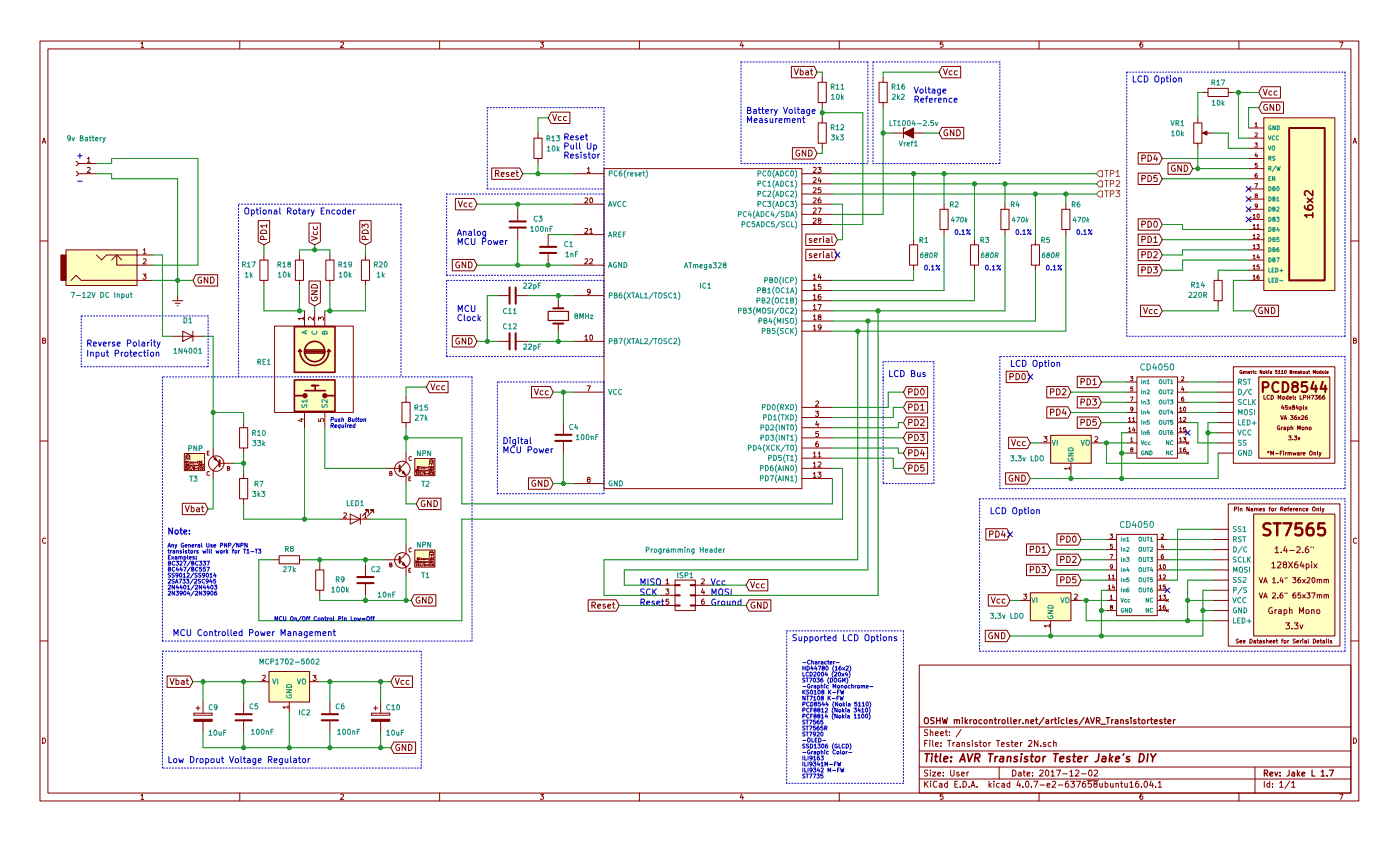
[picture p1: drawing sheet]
<svg xmlns="http://www.w3.org/2000/svg" width="350mm" height="210mm" viewBox="0 0 350 210" stroke-linecap="round" stroke-linejoin="round" font-family="sans-serif">
<g fill="none" stroke="#840000" stroke-width=".25">
<path d="M10 10.3h330v189.9h-330zM12 12.2h326v186.1h-326zM35.3 10.9l.3-.4v1.3M35.3 11.8h.7M60 10.3v1.9M85.2 10.6l.5-.1 .3 .4-.8 .9h.8M110 10.3v1.9M135.2 10.5h.8l-.4 .5 .4 .3-.1 .4-.2 .1-.5-.1M160 10.3v1.9M185.5 10.5l-.3 .9h.8M185.9 11v.8M198 16.6h5.7l.8 1.4-.8 1.5h-5.7z"/>
<path d="M198.8 17.2l.5 1.5 .5-1.5M200.3 17.8l.4-.1 .3 .3-.2 .6h-.5M200.3 17.2v1.5M201.6 17.8h.6l.1 .9M202.3 18.1l-.8 .3 .3 .3 .5-.1M202.8 17.7h.6M203 17.2v1.3l.4 .2M205.7 19.3v1.3M210 10.3v1.9M221 19.3v1.3M235.7 16.6h4.7v2.9h-4.7l-.8-1.5zM235.9 10.5h-.6v.6h.6l.1 .5-.3 .2-.4-.1"/>
<path d="M236.1 17.2l.5 1.5 .5-1.5M238.2 17.8l-.4-.1-.3 .3 .1 .6h.6M239.5 17.8l-.4-.1-.3 .3 .1 .6h.6M260 10.3v1.9M285.9 10.5l-.4 .1-.2 .2-.1 .8 .3 .2 .4-.1v-.6l-.4-.1-.3 .3M310 10.3v1.9M335.2 10.5h.8l-.5 1.3M10.6 35.8l.4-1.3 .4 1.3M10.7 35.5h.6M21.9 39.7l.3-.4v1.3M133.6 34.5h2v5.1h-2zM134.6 33.3v1.2"/>
<path d="M134.6 39.6v1.3M137.9 28h4.7v2.9h-4.7l-.7-1.4zM138.3 28.6l.5 1.5 .5-1.5M140.4 29.2l-.4-.1-.3 .3 .2 .7h.5M141.7 29.2l-.4-.1-.3 .3 .1 .7h.6M198.3 36.9h5.4l.8 1.4-.8 1.5h-5.4zM200 37.6a.69 .69 0 0 0-.9 .7 .69 .69 0 0 0 1 .6v-.5h-.3M201.6 37.5v1.5l-.9-1.5v1.5M202.3 37.5a.77 .77 0 0 1 .9 .8 .77 .77 0 0 1-.9 .7zM204.7 20.6h2.1v5h-2.1zM204.7 30.7h2.1v5.1h-2.1zM205.7 25.6v1.3"/>
<path d="M205.7 29.5v1.2M205.7 35.8v1.3M220 20.6h2v5h-2zM221 25.6v1.3M223.5 33.3h7.6M226.6 32h-.5v2.5M235.7 31.8h5.4v2.9h-5.4l-.8-1.4zM237.1 32.5a.69 .69 0 0 0-.9 .7 .69 .69 0 0 0 1 .6v-.5h-.3M238.7 32.4v1.6l-.9-1.6v1.6M239.4 32.4a.77 .77 0 0 1 .9 .8 .77 .77 0 0 1-.9 .8zM284.8 38.2h5.3l.7 1.4-.7 1.4h-5.3zM285.7 39.6l.8-.1v-.6l-.8-.1v1.5"/>
<path d="M287.2 38.8a.77 .77 0 0 1 .9 .7 .77 .77 0 0 1-.9 .8zM289.1 38.7l-.4 1.1h1M289.4 39.3v1M298.7 30.7h2v5.1h-2zM299.7 29.5v1.2M299.7 35.8v1.3M301 23.1h1.3M301.2 33.3h2.3M302.3 22.1h5v2h-5zM307.3 23.1h1.3M312.4 32h3.8M312.4 34.5h3.8"/>
<path d="M312.4 37.1h3.8M312.4 39.6h3.8M314 35.8h.6l-.3 .3 .3 .1v.5h-.6M314 31l.3-.3v1M314 33.3l.4-.1 .2 .3-.6 .7h.6M314 31.7h.6M314.3 38.2l-.3 .8h.7M314.5 38.6v.7M315.7 21.7h4.7v2.8h-4.7l-.7-1.4zM315.7 25.5h5.5v2.8h-5.5l-.7-1.4zM316.1 22.3l.5 1.5 .5-1.5M316.2 29.5h17.8v43.1h-17.8z"/>
<path d="M317.1 26.2a.69 .69 0 0 0-.9 .7 .69 .69 0 0 0 1 .6v-.6h-.3M318.2 22.9l-.4-.1-.3 .3 .2 .6h.5M318.7 26.1v1.5l-.9-1.5v1.5M319.4 26.1a.77 .77 0 0 1 .9 .7 .77 .77 0 0 1-.9 .8zM319.5 22.9l-.4-.1-.3 .3 .1 .6h.6M338.6 35.8l.4-1.3 .4 1.3M338.7 35.5h.6M19 42.9l.6 .4-.2 .5-.4 .1M19 40.4l.6 .4-.2 .4-.4 .2M19.6 43.4h4.5M19.6 40.9h4.5M21.9 42l.5-.1 .2 .3-.8 .9h.8"/>
<path d="M21.9 40.6h.7M64.6 55.2h2.9v5.2l-1.5 .8-1.4-.8zM65.4 57.6a.79 .79 0 0 1 .9-.1 .79 .79 0 0 1 .4 .9h-1.5zM66 59.9l-.1-.7-.5-.1-.2 .8h1.5M66.7 56.5h-1.5l.4 .4M66.7 56v.9M77.3 55.8h2.9v4.6l-1.5 .8-1.4-.8zM77.9 59.1l1.5 .5-1.5 .5M78.5 57.9l-.1 .5 .3 .3 .6-.2v-.6M78.5 56.6l-.1 .5 .3 .3 .6-.2v-.6M90 55.2h2.9v5.2l-1.5 .8-1.4-.8zM90.6 57v-1l.6 .5 .3-.5 .5 .1 .1 .2-.1 .7"/>
<path d="M90.8 57.6a.79 .79 0 0 1 .9-.1 .79 .79 0 0 1 .4 .9h-1.5zM91.4 59.9l-.1-.7-.5-.1-.2 .8h1.5M113.9 49.6h4.7l.8 1.4-.8 1.5h-4.7zM114.7 50.2l.5 1.5 .5-1.5M116.8 50.8l-.4-.1-.3 .3 .2 .7h.5M118.1 50.8l-.4-.1-.3 .3 .2 .7h.5M123 42h7l.8 1.4-.8 1.5h-7zM124 43.4l.7-.1 .1-.6-.8-.1v1.5M124.4 43.4l.5 .7M125.4 43.6l.8-.1-.1-.3-.4-.1-.3 .2 .1 .7h.6M127.3 43.2l-.4-.1-.2 .2 .1 .2 .5 .2v.3h-.6M128 43.6l.7-.1-.1-.3-.4-.1-.2 .2v.7h.6"/>
<path d="M129.1 43.1h.6M129.3 42.6v1.3l.4 .2M129.5 52.3v2.8M129.5 57.1v2.8M137.2 58.7v2.8M143.5 43.4h7.6M143.5 51h7.6M143.5 58.7h7.6M146.4 49.6l.4-.1 .3 .3-.8 .9h.8M146.4 57.2l.4-.1 .3 .3-.8 1h.8M147 42.2l.3-.3v1.2M147 43.1h.7"/>
<path d="M147.6 57.4l.3-.3v1.3M147.6 58.4h.7M147.7 49.6l.2-.1a.67 .67 0 0 1 .4 .6 .67 .67 0 0 1-.4 .6l-.3-.4zM151.1 42.2h49.6v80h-49.6zM200.7 43.4h7.6M200.7 51h7.6M200.7 46h7.6M200.7 48.5h7.6M200.7 53.6h7.6M200.7 56.1h7.6M201.6 58.5h7.2l.7 1.4-.7 1.5h-7.2zM203.1 59.7l-.4-.1-.2 .2 .1 .2 .5 .2v.3h-.6"/>
<path d="M203.5 42l.5-.1 .2 .3-.8 .9h.8M203.5 44.5l.5-.1 .2 .3-.8 1h.8M203.5 47l.5-.1 .2 .4-.8 .9h.8M203.5 49.6l.5-.1 .2 .3-.8 .9h.8M203.5 52.1l.5-.1 .2 .4-.8 .9h.8M203.5 54.7l.5-.1 .2 .3-.8 .9h.8M204.6 41.9h.8l-.4 .4 .4 .1v.6l-.2 .1-.6-.1M204.6 52h.9l-.5 1.3M205 55.1l-.2-.4h.6v.3l-.6 .1-.1 .2 .3 .5 .4-.2-.2-.5M205 44.3l-.3 .9h.8M205.1 59.6v1M205.3 49.5h-.3l-.2 .3-.1 .7 .3 .2 .4-.1-.1-.6h-.3l-.3 .2"/>
<path d="M205.3 44.8v.9M205.4 46.9h-.6l-.1 .6h.7v.6l-.2 .1-.5-.1M205.5 59.6l-.4 .3M206 59.1v.2M206 59.6v1M206.8 59.7h.6v.9M207.4 60l-.7 .3 .2 .3 .5-.1M208.2 59.1v1.3l.2 .2M228.6 59.9v1.3M235.2 52.3h2v5.1h-2zM236.2 51v1.3M236.2 57.4v1.3"/>
<path d="M243.8 59.9v1.3M250.4 52.3h2.1v5.1h-2.1zM251.5 51v1.3M251.5 57.4v1.3M259.1 59.9v1.3M265.7 52.3h2v5.1h-2zM266.7 51v1.3M266.7 57.4v1.3M284.8 43.3h5.3l.7 1.4-.7 1.4h-5.3zM284.8 58.5h5.3l.7 1.4-.7 1.5h-5.3zM284.8 54.7h5.3l.7 1.4-.7 1.5h-5.3zM285.7 44.7l.8-.1v-.6l-.8-.1v1.5"/>
<path d="M285.7 59.9l.8-.1v-.5l-.8-.2v1.5M285.7 56.1l.8-.1v-.6l-.8-.1v1.5M287.2 43.9a.77 .77 0 0 1 .9 .7 .77 .77 0 0 1-.9 .8zM287.2 59.1a.77 .77 0 0 1 .9 .8 .77 .77 0 0 1-.9 .7zM287.2 55.3a.77 .77 0 0 1 .9 .8 .77 .77 0 0 1-.9 .7zM288.7 59.5l.5-.4v1.5M288.8 55.4l.3-.1a.81 .81 0 0 1 .5 .8 .81 .81 0 0 1-.5 .7l-.4-.6zM289.5 43.9h-.7l-.1 .7 .2-.2 .5 .1 .2 .6-.3 .3-.6-.2M292.3 40.7h5.4l.7 1.5-.7 1.4h-5.4zM294 41.4a.69 .69 0 0 0-.9 .7 .69 .69 0 0 0 1 .6v-.5h-.3M295.6 41.3v1.5l-.9-1.5v1.5M296.3 41.3a.77 .77 0 0 1 .9 .8 .77 .77 0 0 1-.9 .7z"/>
<path d="M312.4 42.2h3.8M312.4 44.7h3.8M312.4 47.2h3.8M312.4 49.8h3.8M312.4 52.3h3.8M312.4 54.9h3.8M312.4 57.4h3.8M312.4 59.9h3.8M313.6 53.8l.2-.3v1.1M313.6 56.4l.2-.3v1M313.6 58.9l.2-.3v1M313.6 54.6h.5"/>
<path d="M313.6 57.1h.5M313.6 59.6h.5M314 45.9h.7l-.5 1M314.2 48.9l-.2-.2 .2-.2h.3l.1 .3a.41 .41 0 0 0-.5 .1 .41 .41 0 0 0 0 .5h.5l-.2-.5M314.5 43.4l-.3 .1-.2 .7 .2 .2 .4-.1-.1-.5h-.3l-.2 .2M314.5 56.4l.3-.3v1M314.5 58.7l.4-.1 .2 .3-.6 .7h.6M314.5 57.1h.6M314.6 40.8h-.5l-.1 .5h.5l.1 .5h-.6M314.6 51.4l-.2 .2h-.3v-.6h.3l.2 .2v.6l-.5 .2M314.6 53.6l.2-.1a.49 .49 0 0 1 .3 .6 .49 .49 0 0 1-.4 .4zM10 60.2h2"/>
<path d="M16.5 62.5h17.8v8.9h-17.8zM17.8 70.1l1.2-1.3 1.3 1.3h17.8M24.1 63.7l1.3 1.3 1.3-1.3h11.4M27.9 65l1.3-1.3 1.3 1.3M29.2 63.7v2.6h8.9M35.8 68.5h.8l-.5 .5 .4 .1v.6l-.2 .1-.5-.1M35.8 62.5l.4-.3v1.2M35.8 64.8l.5-.1 .3 .4-.8 .9h.8M35.8 63.4h.8M43.2 75.2h2.5M43.8 75.8h1.3M44.3 76.4h.3"/>
<path d="M44.4 73.9v1.3M49 68.7h5.5v2.8h-5.5l-.7-1.4zM50.4 69.3a.69 .69 0 0 0-.9 .7 .69 .69 0 0 0 1 .6v-.5h-.3M52 69.3v1.5l-.9-1.5v1.5M52.7 69.3a.77 .77 0 0 1 .9 .7 .77 .77 0 0 1-.9 .8zM65 65h2.1v5.1h-2.1zM66 63.7v1.3M66 70.1v1.3M73.9 65h2v5.1h-2zM74.9 63.7v1.3M74.9 70.1v1.3M75.9 79.6h-1.3l.4 .4"/>
<path d="M75.9 79.3v.7M76.2 77.7v3.8M77.3 70.3h2.9v5.4l-1.5 .7-1.4-.7zM77.9 72.7h1.5l-1.5 .9h1.5M78 74.3a.69 .69 0 0 0 .7 .9 .69 .69 0 0 0 .6-1h-.5v.3M78 71.4a.81 .81 0 0 1 .9-.2 .81 .81 0 0 1 .5 .8h-1.5zM78.4 79.3v.8l-.9-.8-.3 .2 .1 .5M78.7 77.7v3.8M81.3 77.7v3.8M81.5 65h2.1v5.1h-2.1zM82.5 63.7v1.3M82.5 70.1v1.3"/>
<path d="M90.4 65h2.1v5.1h-2.1zM91.4 63.7v1.3M91.4 70.1v1.3M113.2 64.9h5.4l.8 1.4-.8 1.4h-5.4zM114.9 65.5a.69 .69 0 0 0-.9 .7 .69 .69 0 0 0 1 .6v-.5h-.3M116.5 65.5v1.5l-.9-1.5v1.5M117.2 65.5a.77 .77 0 0 1 .9 .7 .77 .77 0 0 1-.9 .8zM124.5 73.9h2.8M129.3 73.9h2.8M137.2 63.5v2.8M139.7 75.2v1.9M143.5 73.9h7.6"/>
<path d="M143.5 66.3h7.6M146.4 64.8l.4-.1 .3 .4-.8 .9h.8M147.6 64.8l.5-.1 .2 .4-.8 .9h.8M147.7 72.9l-.3 .2-.3-.1-.1-.6 .4-.1 .3 .3-.1 .7-.5 .3M200.7 70.1h7.6M200.7 72.6h7.6M200.7 75.2h7.6M200.7 77.7h7.6M201.6 62.3h7.2l.7 1.4-.7 1.5h-7.2zM203.1 63.5l-.4-.1-.2 .2 .1 .2 .5 .2v.4h-.6M203.5 68.9l.4-.4v1.3M203.5 71.4l.4-.3v1.2"/>
<path d="M203.5 74l.4-.4v1.3M203.5 76.5l.4-.4v1.3M203.5 79l.4-.3v1.3M203.5 69.8h.7M203.5 72.3h.7M203.5 74.9h.7M203.5 77.4h.7M203.5 80h.7M203.7 60.1l.8-.1-.1-.3-.4-.1-.3 .2 .1 .7h.6M203.7 63.9l.8-.1-.1-.3-.4-.1-.3 .2 .1 .8h.6M204.6 76.1h.9l-.5 1.3M205 79.2l-.3-.2 .1-.3 .6 .1v.3l-.6 .2-.1 .2 .3 .5 .4-.3-.2-.5"/>
<path d="M205 68.4l-.3 1h.8M205.1 63.4v1M205.3 73.6l-.3 .1-.2 .2-.1 .7 .3 .3 .4-.2-.1-.6h-.3l-.3 .2M205.3 68.9v.9M205.4 71.1h-.6l-.1 .5h.7v.6l-.2 .1-.5-.1M205.5 63.4l-.4 .3M206 62.9v.2M206 63.4v1M206.8 63.5h.6v.9M207.4 63.8l-.7 .3 .2 .3h.5M208.2 62.9v1.3l.2 .2M227.6 61.2h2v5.1h-2z"/>
<path d="M228.6 66.3v1.3M242.8 61.2h2.1v5.1h-2.1zM243.8 66.3v1.3M258.1 61.2h2v5.1h-2zM259.1 66.3v1.3M284.8 66.1h5.3l.7 1.5-.7 1.4h-5.3zM284.8 62.3h5.3l.7 1.4-.7 1.5h-5.3zM285.4 76.3h4.7l.7 1.4-.7 1.4h-4.7zM285.7 67.5h.8v-.6l-.8-.2v1.5M285.7 63.7l.8-.1v-.5l-.8-.2v1.5M286.1 76.9l.5 1.5 .5-1.5M287.2 66.7a.77 .77 0 0 1 .9 .8 .77 .77 0 0 1-.9 .7z"/>
<path d="M287.2 62.9a.77 .77 0 0 1 .9 .8 .77 .77 0 0 1-.9 .7zM288.3 77.5l-.4-.1-.3 .3 .1 .6h.6M288.6 66.7h1l-.5 .6 .5 .3-.1 .5-.2 .1-.7-.1M288.7 63.1l.6-.2 .3 .4-1 1.1h1M288.7 60.6h.9M289.6 77.5l-.4-.1-.4 .3 .2 .6h.6M303.8 70.1h2v5.1h-2zM304.8 68.8v1.3M304.8 75.2v1.2M312.4 70.1h3.8M312.4 62.5h3.8M312.4 65h3.8"/>
<path d="M312.4 67.6h3.8M313.6 61.5l.2-.3v1M313.6 64l.2-.3v1M313.6 66.5l.2-.3v1.1M313.6 69.1l.2-.3v1M313.6 69.8h.5M313.6 62.2h.5M313.6 64.7h.5M313.6 67.3h.5M314.5 76.3h5.4v2.8h-5.4l-.8-1.4zM314.5 61.2h.6l-.3 .3 .3 .1v.5h-.6M314.8 63.6l-.3 .8h.6"/>
<path d="M315 68.8l-.3 .1-.2 .7 .2 .2 .4-.1-.1-.5h-.3l-.2 .2M315 64v.7M315.1 66.2h-.5l-.1 .5h.5l.1 .5h-.6M315.8 77a.69 .69 0 0 0-.9 .7 .69 .69 0 0 0 1 .6v-.6h-.3M317.4 76.9v1.5l-.9-1.5v1.5M318.1 76.9a.77 .77 0 0 1 .9 .7 .77 .77 0 0 1-.9 .8zM338 60.2h2M10.7 85.1h.5l.1-.5-.6-.1v1.3h.5l.2-.4-.3-.3M43.2 84.1h7.6M45.7 82.8l2.6 1.3-2.6 1.2zM48.3 82.8v2.5M68.7 81.5h19.7v21.6h-19.7z"/>
<path d="M79.7 80.1v-.8l.5 .4 .1-.4h.5l.2 .2-.2 .6M101.6 99.3v1.3M107.4 95.3h4.7v2.9h-4.7l-.7-1.4zM107.8 95.9l.5 1.6 .5-1.6M110 96.5l-.5-.1-.3 .3 .2 .7h.6M111.3 96.5l-.5-.1-.3 .3 .2 .7h.6M113.2 83.9h5.4l.8 1.4-.8 1.5h-5.4zM114.9 84.6a.69 .69 0 0 0-.9 .7 .69 .69 0 0 0 1 .6v-.5h-.3M116.5 84.5v1.5l-.9-1.5v1.5M117.2 84.5a.77 .77 0 0 1 .9 .8 .77 .77 0 0 1-.9 .7zM124.5 85.3h2.8M129.3 85.3h2.8"/>
<path d="M133 96.6h4.7l.7 1.4-.7 1.5h-4.7zM133.7 97.2l.5 1.5 .5-1.5M135.9 97.8l-.4-.1-.3 .3 .1 .6h.6M137.2 97.8l-.4-.1-.4 .3 .2 .6h.6M139.7 80.9v1.9M143.5 98h7.6M143.5 85.3h7.6M146.4 84.1l.3-.3v1.2M146.4 85h.7M146.9 96.5h.8l-.5 1.2M147.7 83.9l.2-.1a.67 .67 0 0 1 .4 .6 .67 .67 0 0 1-.4 .6l-.3-.4zM200.7 80.3h7.6"/>
<path d="M200.7 82.8h7.6M203.5 81.6l.4-.4v1.3M203.5 82.5h.7M205.4 81.8l-.2 .2-.4-.1v-.6l.4-.1 .2 .3v.7l-.6 .3M226.8 96.6h5.3v2.9h-5.3l-.7-1.5zM227.4 98l.7-.1 .1-.5-.8-.2v1.5M228.9 97.2a.77 .77 0 0 1 .9 .8 .77 .77 0 0 1-.9 .7zM230.6 97.3l.1-.1a.81 .81 0 0 1 .6 .8 .81 .81 0 0 1-.6 .7 .98 .98 0 0 1-.1-1.4zM251.8 92.8h5.2l.8 1.4-.8 1.5h-5.2zM252.7 94.2l.7-.1 .1-.6-.8-.1v1.5M254.2 93.4a.77 .77 0 0 1 .9 .8 .77 .77 0 0 1-.9 .7zM255.8 93.5l.3-.1a.81 .81 0 0 1 .5 .8 .81 .81 0 0 1-.5 .7l-.4-.6z"/>
<path d="M261.9 96.6h5.3l.8 1.4-.8 1.5h-5.3zM262.9 98l.7-.1 .1-.5-.8-.2v1.5M264.4 97.2a.77 .77 0 0 1 .9 .8 .77 .77 0 0 1-.9 .7zM265.8 97.4l.6-.2 .3 .4-.9 1.1h.9M269.5 99.2h5.3l.8 1.4-.8 1.4h-5.3zM269.5 94.1h5.3l.8 1.4-.8 1.4h-5.3zM270.5 95.5l.7-.1 .1-.6-.8-.1v1.5M272 99.7a.77 .77 0 0 1 .9 .8 .77 .77 0 0 1-.9 .8zM272 94.7a.77 .77 0 0 1 .9 .7 .77 .77 0 0 1-.9 .8zM273.4 99.7h.9l-.5 .6 .5 .3v.5l-.3 .2-.6-.2M273.5 95.1l.4-.4v1.5M273.5 96.2h.8"/>
<path d="M281.9 98h2.5M281.9 95.5h2.5M282.9 94.2h.6l-.4 .4 .3 .1v.4h-.5M282.9 99.3h.6l-.4 1M283.4 96.7h-.4l-.1 .5 .5-.1v.5h-.5M284.5 94.2h10.1v20.3h-10.1zM294.7 98h2.5M294.7 95.5h2.5M295.7 94.3l.3-.1 .2 .3-.6 .7h.6M295.9 96.7l-.2 .7h.6M296.1 99.3l-.3 .1-.1 .7 .1 .2 .4-.1-.1-.5-.3-.1-.1 .2M296.1 97v.7"/>
<path d="M304.8 98h3.8M304.8 95.5h3.8M308.6 91.7h25.4v24.1h-25.4zM310.7 92.6a.36 .36 0 0 0-.5 .4 .36 .36 0 0 0 .5 .3v-.3h-.1M311 93.1l.4-.1v-.1l-.4 .1v.3h.4M311.7 92.9h.3l.1 .5M311.7 92.9v.5M312.4 93.1l.4-.1v-.1l-.4 .1v.3h.4M313.1 92.9v.5M313.4 92.9l-.3 .1M313.6 92.6v.1M313.6 92.9v.5"/>
<path d="M314.4 92.9l-.4 .1v.3h.4M315 94.2h17.7v20.3h-17.7zM315.7 92.6v.8l-.4-.8v.8M316.1 92.9h.4v.4h-.4zM316.3 98.8v1h.4M316.8 92.6v.8M316.9 93.1l.2 .3M317.1 92.9l-.3 .3M317.4 92.6v.1M317.4 92.9v.5M317.7 98.9a.44 .44 0 0 0-.7 .4 .44 .44 0 0 0 .7 .4M317.8 92.9h.3l.1 .5"/>
<path d="M318.1 98.8a.5 .5 0 0 1 .5 .5 .5 .5 0 0 1-.5 .5zM318.2 93l-.4 .2 .1 .2 .3-.1M319.5 92.6h-.3l-.1 .4 .3-.1 .2 .3-.2 .2-.3-.1M319.8 99.8v-1l.3 .7 .4-.7v1M319.9 92.8l.2-.2v.8M319.9 93.4h.4M320.6 92.8l.3-.2v.8M320.6 93.4h.5M321 99.3h.4l-.1 .5-.3-.1zM321.5 92.7l.1-.1a.36 .36 0 0 1 .3 .4 .36 .36 0 0 1-.4 .3zM322.3 99.2h-.3l-.2 .2 .1 .4h.4M322.3 98.8v1"/>
<path d="M322.7 99.5l.5-.1-.1-.2-.4 .1v.5h.4M322.8 93l.4-.1v-.2l-.4-.1v.8h.3l.2-.3-.2-.1M323.6 98.8v.9l.1 .1M323.6 92.9v.5M323.8 92.9l-.2 .1M324.1 93.1l.3-.1v-.1l-.3 .1v.3h.3M324.1 99.7v.1M324.1 99.2v.1M324.8 92.9h.3v.5M325.1 93l-.4 .2 .1 .2 .3-.1M325.3 98.8v1h.5M325.5 92.6v.8"/>
<path d="M325.6 93.1l.2 .3M325.8 92.9l-.3 .3M326.1 92.9h.4v.4h-.4zM326.1 99.4l.5-.1 .1-.4-.6-.1v1M326.8 92.9l.1 .4h.3M327.1 98.8v1M327.1 99.3h.6M327.2 92.9v.5M327.4 92.9h.3M327.5 92.6v.7l.2 .1M327.7 98.8v1M328.1 98.8h.7l-.5 1"/>
<path d="M328.6 93.4v-.8l.3 .6 .2-.6v.8M329 98.8h.6l-.3 .4 .3 .2v.3h-.6M329.5 92.9h.3l-.1 .5-.2-.1zM330.5 98.8l-.5 .3v.5l.2 .2 .3-.1v-.4l-.5 .1M330.6 92.9l-.4 .1v.3h.4M330.6 92.6v.8M330.9 92.9l.1 .4h.3M331.3 92.9v.5M331.4 98.8l-.4 .3-.1 .5 .2 .2 .4-.1-.1-.4-.5 .1M331.6 92.6l.1 .8M332 93.1l.4-.1-.1-.1-.3 .1v.3h.3M338.7 85.1h.5l.1-.5-.6-.1v1.3h.5l.2-.4-.3-.3"/>
<path d="M10 110.3h2M46.1 113.4h5.1v4.2h-5.1zM46.4 116.9l.3 .1-.3 .3h.3M46.4 116.1l.3 .1-.3 .4h.3M46.5 115.6l.2-.1v-.2h-.2v.5h.1v-.2M46.5 114h1v.5h-1zM46.6 114l.3-.4 .4 .1 .2 .3M46.6 114.5l-.1 .5M47 114.5v.5M47.2 116.9h-.3l.3 .3-.3 .1M47.2 116.1v.5l-.3-.5v.5M47.2 115.4l-.3 .1 .1 .3h.2"/>
<path d="M47.4 114.5l.2 .5M47.4 116.3l.3 .3M47.4 115.5l.3 .3M47.7 116.9l-.3 .2 .1 .2h.2M47.7 116.3l-.3 .3M47.7 115.5l-.3 .3M47.8 116.3l.3 .3M47.8 115.5l.3 .3M48.1 116.3l-.3 .3M48.1 115.5l-.3 .3M48.2 116.3l.3 .3M48.2 115.5l.3 .3"/>
<path d="M48.3 116.8l-.5 .7M48.4 116.8l.3 .3-.1 .2zM48.5 116.3l-.3 .3M48.5 115.5l-.3 .3M48.6 116.3l.3 .3M48.7 115.6h.4M48.7 115.7h.4M48.9 116.3l-.3 .3M48.9 117.1h.4M48.9 117.2h.4M49.1 116.3h.4M49.1 116.5h.4"/>
<path d="M49.6 117.1h.1M49.6 115.4l-.3 .1 .1 .3h.2M49.7 116.3h.2M49.8 116.8h-.2v.5h.2M49.8 115.6l.3-.2-.3-.1v.5h.2v-.2M50 116.1h-.3v.5h.3M50.2 116.3l.2-.2h-.2v.5h.2l-.1-.3M50.3 116.9l-.3 .2 .1 .2h.2M50.3 115.6h.2M50.5 117.1l.3-.2-.3-.1v.5h.2v-.2M50.6 115.3h-.3v.5h.3M51 116.1l-.3 .2 .1 .3 .2-.1"/>
<path d="M51.9 113.3h.3M52.3 112.8h-.4v1h.4M52.4 118a.44 .44 0 0 0-.6 .4 .44 .44 0 0 0 .6 .4M53.3 114.2l1.5 1.5M53.3 112v2.1M53.3 117.6v2M54.8 115.8h3.6M54.9 115.9l-1.6 1.7-.1-.1M56.9 117.1l.4-.1 .1-.3-.5-.1v1h.4l.2-.3-.3-.2M59.9 119.6h2.1v5.1h-2.1zM59.9 106.9h2.1v5.1h-2.1zM61 105.7v1.2"/>
<path d="M61 112v1.3M61 118.4v1.2M75 104.8h.9M75.5 104.6v.8l-1-.3M76.2 103.1v3.8M79.7 104.7v.6l.6 .1v-.7h.5l.2 .2-.2 .5M81.3 103.1v3.8M96.5 117.1h3.6M97.5 118.4l.5-.1v-.3l-.5-.1v1h.4l.2-.4-.2-.1M100.1 117.1l1.5 1.8 .1-.1M100.6 100.6h2v5.1h-2zM101.6 115.6l-1.4 1.4"/>
<path d="M101.6 105.7v1.2M101.6 113.3v2.1M101.6 118.9v2M102.3 119.7h.3M102.8 119.2h-.5v1h.5M102.9 114.2a.44 .44 0 0 0-.6 .4 .44 .44 0 0 0 .6 .4M103.8 114.6h5v4.3h-5zM104 117.4l.3 .1-.3 .4h.3M104.1 118.2l.3 .1-.3 .3h.3M104.4 116.8h.2v-.2h-.2v.5h.2v-.3M104.8 117.3v.6l-.3-.6v.6M104.9 118.1l-.3 .1 .3 .4h-.3"/>
<path d="M105 117.5l.2 .4M105.2 116.6l-.3 .2 .1 .3 .2-.1M105.2 117.5l-.2 .4M105.4 118.2l-.3 .1 .1 .3h.2M105.4 117.5l.2 .4M105.4 116.8l.2 .3M105.6 117.5l-.2 .4M105.6 116.8l-.2 .3M105.8 117.5l.2 .4M105.8 116.8l.2 .3M106 118.1l-.5 .6M106 117.5l-.2 .4"/>
<path d="M106 116.8l-.2 .3M106.1 118.1l.3 .2-.1 .3zM106.2 117.5l.3 .4M106.2 116.8l.3 .3M106.5 117.5l-.3 .4M106.5 116.8l-.3 .3M106.7 117.6h.3M106.7 117.7h.3M106.7 118.4h.3M106.7 118.5h.3M106.7 116.8h.3M106.7 117h.3"/>
<path d="M107.3 117.6h.1M107.3 118.4h.1M107.5 115.3l.3-.4 .4 .1 .2 .3M107.5 115.3h.9v.5h-.9zM107.5 117.3h-.2v.6h.2M107.5 118.1h-.2v.5h.2M107.5 115.8l-.1 .4M107.6 116.6l-.3 .2 .1 .3 .2-.1M107.7 117.6l.3-.2-.3-.1v.6h.2v-.3M107.8 116.8l.2-.2h-.2v.5h.2l-.1-.3M107.9 115.8v.5M108 118.2l-.3 .1 .1 .3h.2"/>
<path d="M108.3 118.4l.2-.2-.2-.1v.5h.1v-.2M108.3 116.8h.2M108.3 115.8l.2 .4M108.5 117.4l-.3 .2 .1 .2h.2M108.5 116.6h-.2v.5h.2M132.2 119.5h5.5l.7 1.4-.7 1.4h-5.5zM141 105.7v2.8M141 110.5v2.8M147.2 119.9l-.2-.5h.6v.3l-.5 .2-.1 .2 .2 .5 .5-.3-.3-.4M200.7 101.8h7.6M200.7 104.4h7.6M200.7 106.9h7.6"/>
<path d="M200.7 109.5h7.6M200.7 112h7.6M200.7 114.5h7.6M200.7 117.1h7.6M200.7 119.6h7.6M203.5 113.3l.4-.3v1.2M203.5 115.9l.4-.4v1.3M203.5 118.4l.4-.3v1.2M203.5 114.2h.7M203.5 116.8h.7M203.5 119.3h.7M204 102.8h.8l-.4 .5 .4 .1v.6l-.2 .1-.6-.1"/>
<path d="M204.1 100.4l.5-.1 .2 .3-.8 .9h.8M204.4 105.3l-.3 .9h.8M204.6 118.1h.8l-.4 .4 .4 .1v.6l-.2 .1-.6-.1M204.7 110.4l-.4 .1-.1 .2-.1 .7 .2 .3 .5-.1-.1-.6-.4-.1-.2 .2M204.7 105.8v.8M204.7 113.3l.4-.3v1.2M204.7 115.6l.5-.1 .2 .4-.8 .9h.8M204.7 114.2h.7M204.8 107.9h-.6l-.1 .6h.7v.5l-.2 .2-.5-.2M226.8 115.7h5.3v2.8h-5.3l-.7-1.4zM226.8 111.9h5.3v2.8h-5.3l-.7-1.4zM226.8 108h5.3v2.9h-5.3l-.7-1.4z"/>
<path d="M226.8 104.2h5.3v2.9h-5.3l-.7-1.4zM226.8 100.4h5.3v2.9h-5.3l-.7-1.5zM227.4 117.1l.7-.1 .1-.6-.8-.1v1.5M227.4 113.3l.7-.1 .1-.6-.8-.2v1.6M227.4 109.4h.7l.1-.6-.8-.2v1.6M227.4 105.6h.7l.1-.6-.8-.2v1.5M227.4 101.8l.7-.1 .1-.5-.8-.2v1.5M228.9 116.3a.77 .77 0 0 1 .9 .7 .77 .77 0 0 1-.9 .8zM228.9 112.4a.77 .77 0 0 1 .9 .8 .77 .77 0 0 1-.9 .8zM228.9 108.6a.77 .77 0 0 1 .9 .8 .77 .77 0 0 1-.9 .8zM228.9 104.8a.77 .77 0 0 1 .9 .8 .77 .77 0 0 1-.9 .7zM228.9 101a.77 .77 0 0 1 .9 .8 .77 .77 0 0 1-.9 .7z"/>
<path d="M230.3 108.6h.9l-.5 .6 .5 .3v.5l-.3 .2-.6-.2M230.4 105l.5-.2 .3 .5-.9 1h.9M230.4 101.4l.4-.4v1.5M230.4 102.5h.8M230.7 112.4l-.3 1.1h.9M231.1 112.9v1.1M231.2 116.3h-.8v.7l.2-.2 .5 .1 .1 .6-.3 .3-.5-.2M251.6 118.2h5.4l.8 1.4-.8 1.5h-5.4zM252.4 109.3h4.6l.8 1.4-.8 1.5h-4.6zM253.1 109.9l.5 1.5 .5-1.5M253.4 118.9a.69 .69 0 0 0-.9 .7 .69 .69 0 0 0 .9 .6v-.5h-.3M255 118.8v1.5l-.9-1.5v1.5"/>
<path d="M255.3 110.5l-.5-.1-.3 .3 .2 .6h.6M255.7 118.8a.77 .77 0 0 1 .9 .8 .77 .77 0 0 1-.9 .7zM256.6 110.5l-.5-.1-.3 .3 .2 .6h.6M260.3 110.7h2.6M261.2 109.2h.8l-.5 .4 .4 .1v.6l-.2 .1-.5-.1M261.9 101.7h5.3l.8 1.4-.8 1.4h-5.3zM262.9 103.1l.7-.1 .1-.6-.8-.1v1.5M262.9 108.8h10.1v7h-10.1zM264.4 102.3a.77 .77 0 0 1 .9 .7 .77 .77 0 0 1-.9 .8zM266.2 102.2l-.4 1.1h1M266.6 102.8v1M267.7 117.1h-1.3l.4 .3"/>
<path d="M267.7 116.7v.7M268 115.8v2.6M269.5 104.2h5.3l.8 1.5-.8 1.4h-5.3zM270.5 105.6h.7l.1-.6-.8-.2v1.5M270.5 100.6l.7-.1 .1-.6-.8-.2v1.6M272 104.8a.77 .77 0 0 1 .9 .8 .77 .77 0 0 1-.9 .7zM273 110.7h2.6M274 109.3l.4-.1 .3 .3-.8 .9h.8M274.3 104.8h-.8v.8l.2-.2 .5 .1 .1 .6-.3 .2-.5-.1M281.9 113.3h2.5M281.9 100.6h2.5M281.9 103.1h2.5"/>
<path d="M281.9 105.7h2.5M281.9 108.2h2.5M281.9 110.7h2.5M282.4 104.6l.3-.3v1.1M282.4 107.2l.3-.3v1M282.4 105.4h.6M282.4 107.9h.6M282.9 109.7l.3-.3v1M282.9 110.4h.6M283.1 112.4l-.2-.2 .2-.2h.3v.3a.41 .41 0 0 0-.4 .1 .41 .41 0 0 0 0 .5h.4l-.1-.5M283.4 104.6l.3-.3v1.1M283.4 105.4h.5"/>
<path d="M283.5 102.2l-.2 .2h-.3v-.6h.3l.2 .2-.1 .6-.4 .2M283.6 106.8l-.2 .8h.6M283.9 107.2v.7M294.7 113.3h2.5M294.7 100.6h2.5M294.7 103.1h2.5M294.7 105.7h2.5M294.7 108.2h2.5M294.7 110.7h2.5M295.2 102.1l.3-.3v1M295.2 104.6l.3-.3v1.1M295.2 109.7l.3-.3v1"/>
<path d="M295.2 107.2l.3-.3v1M295.2 112.3l.3-.3v1M295.2 110.4h.5M295.2 102.8h.5M295.2 105.4h.5M295.2 107.9h.5M295.2 113h.5M296.1 109.4h.6l-.3 .4 .3 .1v.4h-.6M296.1 104.4l.4-.1 .2 .3-.6 .8h.6M296.2 101.9l.2-.1a.49 .49 0 0 1 .3 .5 .49 .49 0 0 1-.4 .5zM296.6 112l-.3 .1-.2 .7 .2 .2 .4-.1-.1-.5-.3-.1-.2 .2M296.7 106.9h-.5l-.1 .5 .5-.1 .1 .5h-.6"/>
<path d="M296.9 110.4l.6 .6M296.9 113l.6 .6M297.5 110.4l-.6 .6M297.5 113l-.6 .6M304.8 113.3h3.8M304.8 100.6h3.8M304.8 103.1h3.8M304.8 105.7h3.8M304.8 108.2h3.8M304.8 110.7h3.8M317.1 112.9h.5M317.2 113.2l.2-.2 .1 .2"/>
<path d="M317.4 112.8v.2M318 113.8v-1l.3 .7 .3-.7v1M319.1 113.4h.8M320.2 106.5a.45 .45 0 0 0-.6 .5 .45 .45 0 0 0 .6 .3v-.3h-.2M320.3 113.3h.4M320.4 103.9l.4 1 .3-1M320.6 106.8v.6M320.8 112.8h-.5v1M320.9 101.3l-.3 .7h.7M320.9 106.8l-.3 .2M321.1 101.7v.7M321.2 112.8v.1"/>
<path d="M321.2 113.1v.7M321.3 106.8l.4 .1v.5h-.3l-.1-.3 .4-.1M321.3 104.9l.3-1 .3 1M321.4 104.6h.4M321.7 113.1v.7M321.9 113.1l-.2 .2M322.1 101.4h-.5v.4h.5l.1 .4-.2 .2-.4-.1M322.1 106.8h.3l.2 .2-.1 .4h-.4M322.1 106.8v1M322.3 113.2h.4v.6M322.3 113.1v.7M322.5 109h.6l-.4 .4 .4 .1-.1 .4h-.5"/>
<path d="M322.5 101.7l.5 .7M322.7 113.3l.4-.1v.6M322.9 103.9h.6l-.3 .4 .3 .2v.3h-.6M323 101.7l-.5 .7M323 106.9l.4-.1 .1 .6M323 106.4v1M323.5 109.9v.1M323.5 113.1l.2 .7 .2-.5 .2 .5 .2-.7M323.5 101.8l-.1-.3h.5a.37 .37 0 0 1-.5 .4v.4l.3 .1 .2-.2-.2-.4M323.9 109h.6l-.3 .4 .3 .1-.1 .4h-.5M324.4 103.9l-.4 .2-.1 .6 .2 .2 .3-.1v-.5l-.5 .2M324.5 101.3l-.2 .7h.6"/>
<path d="M324.6 113.2h.4l.1 .6M324.7 107.4v-1l.3 .8 .3-.8v1M324.8 101.7v.7M324.8 109.3l.2 .7 .3-.7M324.8 104.2l.5 .7M325.1 113.4l-.5 .2 .1 .2 .4-.1M325.3 101.7h.3l.2 .2-.1 .4h-.4M325.3 101.7v1M325.3 104.2l-.5 .7M325.5 113.1v.7M325.7 104l.3-.1 .2 .3-.6 .7h.6M325.8 113.1l-.3 .2"/>
<path d="M325.9 106.8l.4 .2-.2 .4-.3-.1zM326.1 113.5l.5-.1-.1-.2-.4 .1v.4h.4M326.2 101.4v.1M326.2 101.7v.7M326.6 101.7l.5 .7M326.7 106.9l.4-.1 .1 .6M326.7 106.8v.6M327.1 103.9l-.5 .2v.6l.2 .2 .3-.1v-.5l-.5 .2M327.1 101.7l-.5 .7M327.6 106.9h.4v.5l-.4-.1zM327.7 112.9l.2-.1 .4 .1-.1 .8h-.5zM328.8 113.2h.4v.6"/>
<path d="M328.8 113.1v.7M329.7 112.8v.9l.1 .1M330.1 113.1l.2 .7M330.6 113.1l-.5 1M338 110.3h2M11.4 134.6a.58 .58 0 0 0-.8 .6 .58 .58 0 0 0 .8 .5M45.6 125.8h5.7l.8 1.4-.8 1.5h-5.7zM46.4 126.4l.5 1.5 .5-1.5M47.9 127l.4-.1 .3 .3-.2 .7h-.5M47.9 126.4v1.5M49.2 127h.6l.1 .9M49.9 127.3l-.8 .3 .3 .3h.5"/>
<path d="M50.4 126.9h.6M50.6 126.4v1.3l.4 .2M61 124.7v1.3M68.6 139.9h1.2M69.8 138.9h5.1v2.1h-5.1zM74.9 139.9h1.3M85.1 129.8h7.6M86 128.3l.5-.1 .2 .4-.8 .9h.8M87.6 128.5l2.6 1.3-2.6 1.3zM90.2 128.5v2.6M91.1 128.6l.3-.4v1.3M91.1 129.5h.7"/>
<path d="M92.2 128.3v-.8h-.8h.8l-1.5 1.5M93.5 128.3v-.8h-.8h.8l-1.6 1.5M96.5 139.9h3.6M100.1 140l1.5 1.8 .1-.1M101.6 138.4l-1.4 1.5M101.6 136.1v2.1M102.9 137.1a.44 .44 0 0 0-.6 .4 .44 .44 0 0 0 .6 .4M103.8 137.5h5v4.3h-5zM104.4 139.7l.2-.1v-.1l-.2-.1v.5h.2v-.2M104.9 124.6h5.4v2.8h-5.4l-.8-1.4zM105.2 139.5l-.3 .2 .1 .2h.2M105.4 139.6l.2 .3"/>
<path d="M105.6 139.6l-.2 .3M105.8 139.6l.2 .3M106 139.6l-.2 .3M106.2 139.6l.3 .3M106.3 125.2a.69 .69 0 0 0-.9 .7 .69 .69 0 0 0 .9 .6v-.5h-.3M106.5 139.6l-.3 .3M106.7 139.7h.3M106.7 139.8h.3M107.5 138.1l.3-.3h.4l.2 .3M107.5 138.1h.9v.6h-.9zM107.5 138.7l-.1 .4M107.6 139.5l-.3 .2 .1 .2h.2"/>
<path d="M107.8 139.7l.2-.2-.2-.1v.5h.2l-.1-.2M107.9 125.1v1.6l-.9-1.6v1.6M107.9 138.7v.4M108.3 139.7h.2M108.3 138.7l.2 .4M108.5 139.4h-.2v.5h.2M108.6 125.1a.77 .77 0 0 1 .9 .8 .77 .77 0 0 1-.9 .8zM134 120.1a.69 .69 0 0 0-.9 .7 .69 .69 0 0 0 1 .6v-.5h-.3M135.6 120.1v1.5l-.9-1.5v1.5M136.3 120.1a.77 .77 0 0 1 .9 .7 .77 .77 0 0 1-.9 .8zM143.5 120.9h7.6M246.7 132.2h5.3l.7 1.4-.7 1.4h-5.3z"/>
<path d="M247.6 133.6l.8-.1v-.6l-.8-.1v1.5M249.1 132.8a.77 .77 0 0 1 .9 .7 .77 .77 0 0 1-.9 .8zM251 132.7l-.4 1.1h1M251.3 133.3v1M256.8 136h5.3l.8 1.4-.8 1.4h-5.3zM257.8 137.4l.7-.1 .1-.6-.8-.1v1.5M259.3 136.6a.77 .77 0 0 1 .9 .7 .77 .77 0 0 1-.9 .8zM260.8 137l.4-.4v1.5M260.8 138.1h.8M264.5 138.5h5.2l.8 1.4-.8 1.5h-5.2zM264.5 133.4h5.2l.8 1.5-.8 1.4h-5.2zM265.4 139.9l.7-.1 .1-.5-.8-.2v1.5"/>
<path d="M265.4 134.8h.7l.1-.6-.8-.2v1.6M266.9 139.1a.77 .77 0 0 1 .9 .8 .77 .77 0 0 1-.9 .7zM266.9 134a.77 .77 0 0 1 .9 .8 .77 .77 0 0 1-.9 .8zM268.4 139.3l.6-.2 .3 .4-1 1.1h1M268.5 134.2l.3-.2a.81 .81 0 0 1 .5 .8 .81 .81 0 0 1-.5 .8l-.4-.6zM276.9 139.9h2.4M276.9 134.9h2.4M276.9 137.4h2.4M277.8 133.5h.6l-.3 .4 .3 .1v.5h-.6M277.8 138.6h.6l-.4 1M278.4 136.1h-.5l-.1 .5 .5-.1 .1 .5h-.6M279.4 133.6h10.2v20.3h-10.2z"/>
<path d="M289.6 139.9h2.5M289.6 134.9h2.5M289.6 137.4h2.5M290.6 133.6l.4-.1 .1 .4-.6 .7h.6M290.8 136l-.2 .8h.6M291.1 138.6l-.4 .1-.1 .7 .2 .2 .3-.1v-.4l-.3-.1-.2 .2M291.1 136.4v.7M303.5 139.9h3.8M303.5 132.3h3.8M303.5 134.9h3.8M303.5 137.4h3.8M307.3 126h28v35.5h-28z"/>
<path d="M308.9 127.3l.4-.1 .1-.3-.5-.1v1M309.9 126.8v.1M309.9 127.1v.7M310.3 127.2l.4-.1 .1 .7M310.3 127.1v.7M312.6 126.8v1l-.6-1v1M313 127.1h.4l.1 .7M313.5 127.3l-.5 .2 .1 .3 .4-.1M313.7 128.5h20.3v30.5h-20.3zM313.9 127.2l.4-.1 .1 .7M313.9 127.1v.7M314.4 127.2l.3-.1 .1 .7"/>
<path d="M315.2 127.4l.5-.1-.1-.2-.4 .1v.5h.4M316.4 127.1l-.4 .1 .4 .3v.2h-.4M317.5 127.1h.4M317.9 126.8l-.2 .1v.9M318.2 127.2h.4v.5h-.4zM319.1 137.1l.4-.4v1.5M319.1 138.2h.8M319.1 127.1v.7M319.4 127.1l-.3 .2M320.5 127.3l.5-.1v-.3l-.5-.1v1M320.6 138v.2M320.7 127.3l.4 .5"/>
<path d="M321.4 127.4l.5-.1-.1-.2-.4 .1 .1 .5h.3M321.6 136.6l-.4 1.1h.9M321.9 137.2v1M322.2 127.1h.4M322.6 126.8l-.3 .1v.9M322.7 137.6h1.1M322.8 127.4l.5-.1-.1-.2-.4 .1 .1 .5h.3M323.7 127.1v.7M324 127.1l-.3 .2M324.3 127.4l.4-.1v-.2l-.4 .1v.5h.4M324.5 136.8l.6-.1 .2 .4-.9 1.1h.9M325.1 127.2l.4-.1 .1 .7"/>
<path d="M325.1 127.1v.7M326 138v.2M326.5 127.1h-.3l-.2 .2 .1 .4h.4M326.8 127.4l.5-.1v-.2l-.5 .1 .1 .5h.4M327.3 136.7h-.4l-.2 .3-.1 .9 .3 .3 .5-.2 .1-.5-.2-.2h-.4l-.3 .2M328 136.7v.3M328.5 126.9l.2-.1 .4 .1-.1 .8-.5-.1zM328.6 136.7v.3M329.5 127.2l.4-.1v.7M329.5 127.1v.7M330.4 126.8v.8l.2 .2M330.8 127.1l.3 .7"/>
<path d="M331.3 127.1l-.5 1M339.4 134.6a.58 .58 0 0 0-.8 .6 .58 .58 0 0 0 .8 .5M79 142.5h2v5.1h-2zM80 141.2v1.3M80 147.6v1.2M91.4 141.2v2.8M91.4 146v2.8M97.5 141.2h.5v-.4l-.5-.1v1h.4l.2-.3-.2-.2M101.6 141.8v2M102.3 142.6h.3M102.8 142.1h-.5v1h.5M103.6 148.7h5.5v2.8h-5.5l-.7-1.4z"/>
<path d="M104 140.3l.3 .1-.3 .3h.3M104.1 141l.3 .1-.3 .4h.3M104.8 140.2v.5l-.3-.5v.5M104.9 141l-.3 .1 .3 .3h-.3M105 140.4l.2 .3M105 149.3a.69 .69 0 0 0-.9 .7 .69 .69 0 0 0 1 .6v-.5h-.3M105.2 140.4l-.2 .3M105.4 141l-.3 .2 .1 .2h.2M105.4 140.4l.2 .3M105.6 140.4l-.2 .3M105.8 140.4l.2 .3M106 140.9l-.5 .7"/>
<path d="M106 140.4l-.2 .3M106.1 141l.3 .1-.1 .4zM106.2 140.4l.3 .3M106.5 140.4l-.3 .3M106.6 149.3v1.5l-.9-1.5v1.5M106.7 140.5h.3M106.7 140.6h.3M106.7 141.2h.3M106.7 141.3h.3M107.3 140.5h.1M107.3 141.2h.1M107.3 149.3a.77 .77 0 0 1 .9 .7 .77 .77 0 0 1-.9 .8z"/>
<path d="M107.5 140.2h-.2v.5h.2M107.5 141h-.2v.5h.2M107.7 140.5l.3-.2-.3-.1v.5h.2v-.2M108 141l-.3 .2 .1 .2h.2M108.3 141.2l.2-.2h-.2v.5h.1v-.3M108.5 140.3l-.3 .1 .1 .3h.2M147.2 150h7l.7 1.4-.7 1.4h-7zM148.1 151.4l.7-.1 .1-.6-.8-.2v1.6M148.5 151.4l.5 .7M149.6 151.6l.7-.2-.1-.3-.4-.1-.2 .3v.7h.6M151.4 151.1l-.3-.1-.2 .3v.2l.5 .1v.4h-.5M152.1 151.6l.7-.2v-.3l-.5-.1-.2 .3 .1 .7h.6"/>
<path d="M153.3 151h.5M153.5 150.5v1.4l.3 .2M165.1 146.3h3.8M165.1 148.8h3.8M165.1 151.4h3.8M166.6 147.3h.8l-.5 .4 .4 .1v.6l-.2 .1-.5-.1M166.6 145.1l.4-.4v1.3M166.6 146h.8M167.3 149.8h-.6l-.1 .6h.7v.5l-.2 .2-.5-.2M168.9 151.3h1.3v.2h-1.3zM168.9 148.7h1.3v.3h-1.3zM168.9 146.2h1.3v.2h-1.3z"/>
<path d="M168.9 145h5.1v7.6h-5.1zM172.7 151.3h1.3v.2h-1.3zM172.7 148.7h1.3v.3h-1.3zM172.7 146.2h1.3v.2h-1.3zM174 146.3h3.8M174 148.8h3.8M174 151.4h3.8M175.5 144.8l.5-.1 .3 .4-.8 .9h.8M175.8 147.2l-.3 .9h.8M176.1 149.8l-.3 .1-.2 .2-.1 .7 .3 .3 .4-.2-.1-.6h-.3l-.3 .2M176.1 147.7v.8M187.5 144.9h4.6v2.8h-4.6l-.8-1.4z"/>
<path d="M187.5 150h5.4v2.8h-5.4l-.8-1.4zM187.8 145.5l.5 1.5 .5-1.5M188.8 150.6a.69 .69 0 0 0-.9 .7 .69 .69 0 0 0 1 .6v-.5h-.3M190 146h-.5l-.3 .3 .2 .6h.6M190.4 150.5v1.6l-.9-1.6v1.6M191.1 150.5a.77 .77 0 0 1 .9 .8 .77 .77 0 0 1-.9 .8zM191.3 146h-.5l-.3 .3 .2 .6h.6M246.5 157.6h5.5l.7 1.4-.7 1.4h-5.5zM247.3 148.7h4.7l.7 1.4-.7 1.4h-4.7zM248 149.3l.5 1.5 .5-1.5M248.3 158.2a.69 .69 0 0 0-.9 .7 .69 .69 0 0 0 1 .6v-.5h-.3M249.9 158.2v1.5l-.9-1.5v1.5"/>
<path d="M250.2 149.9l-.4-.1-.3 .3 .1 .6h.6M250.6 158.2a.77 .77 0 0 1 .9 .7 .77 .77 0 0 1-.9 .8zM251.5 149.9l-.4-.1-.4 .3 .2 .6h.6M255.3 150.1h2.5M256.1 148.5h.8l-.4 .5 .3 .1v.6l-.1 .1-.6-.1M256.8 141.1h5.3l.8 1.4-.8 1.4h-5.3zM257.8 142.5l.7-.1 .1-.6-.8-.1v1.5M257.8 148.2h10.2v7h-10.2zM259.3 141.7a.77 .77 0 0 1 .9 .7 .77 .77 0 0 1-.9 .8zM260.7 141.7h.9l-.5 .5 .5 .3v.5l-.3 .2-.6-.2M262.6 156.5h-1.3l.4 .3M262.6 156.1v.7"/>
<path d="M262.9 155.2v2.5M264.5 143.6h5.2l.8 1.4-.8 1.5h-5.2zM265.4 145l.7-.1 .1-.6-.8-.1v1.5M266.9 144.2a.77 .77 0 0 1 .9 .8 .77 .77 0 0 1-.9 .7zM268 150.1h2.5M268.9 148.6l.5-.1 .2 .4-.8 .9h.8M269.2 144.2h-.7l-.1 .7 .2-.1 .5 .1 .2 .5-.3 .3-.6-.1M276.9 142.5h2.4M276.9 145h2.4M276.9 147.6h2.4M276.9 150.1h2.4M276.9 152.6h2.4"/>
<path d="M277.3 144l.3-.3v1M277.3 146.6l.3-.4v1.1M277.3 144.7h.6M277.3 147.3h.6M277.8 149.1l.3-.3v1M277.8 149.8h.6M278 151.8l-.2-.2 .2-.3 .3 .1 .1 .3a.41 .41 0 0 0-.5 .1 .41 .41 0 0 0 0 .5l.5-.1-.2-.4M278.3 144l.3-.3v1M278.3 144.7h.6M278.4 141.6l-.2 .2h-.3v-.6h.3l.2 .2v.6l-.5 .2M278.5 146.2l-.2 .7h.6M278.8 146.6v.7"/>
<path d="M289.6 142.5h2.5M289.6 145h2.5M289.6 147.6h2.5M289.6 150.1h2.5M289.6 152.6h2.5M290.1 141.5l.3-.3v1M290.1 144l.3-.3v1M290.1 149.1l.3-.3v1M290.1 146.6l.3-.4v1.1M290.1 151.6l.3-.3v1M290.1 149.8h.6M290.1 142.2h.6"/>
<path d="M290.1 144.7h.6M290.1 147.3h.6M290.1 152.3h.6M291 148.8h.6l-.3 .4 .3 .1v.4h-.6M291.1 143.8l.3-.1 .2 .3-.6 .7h.6M291.2 141.2h.1a.49 .49 0 0 1 .3 .5 .49 .49 0 0 1-.4 .4l-.1-.3zM291.5 151.3l-.3 .1-.1 .7 .1 .2 .4-.1-.1-.4-.3-.1-.1 .2M291.6 146.2h-.5v.5h.4l.1 .5h-.5M291.8 149.8l.6 .6M291.8 152.3l.6 .7M292.4 149.8l-.6 .6M292.4 152.3l-.6 .7"/>
<path d="M303.5 142.5h3.8M303.5 145h3.8M303.5 147.6h3.8M303.5 155.2h3.8M303.5 150.1h3.8M303.5 152.6h3.8M309.9 159.8l-.5 .1a.41 .41 0 0 0 .5 .5l-.1 .3h-.5M312.8 159.8a.5 .5 0 0 1 .5 .5 .5 .5 0 0 1-.5 .5zM314.6 159.8v.8l.3 .2M315.1 144.4l.4 1.3 .5-1.3M315.1 148.2l.4 1.3 .5-1.3M316.2 145.7l.4-1.3 .5 1.3"/>
<path d="M316.2 149.5l.4-1.3 .5 1.3M316.3 145.3h.6M316.3 149.1h.6M316.9 159.8v1M318.2 140.9l.5-.4v1.5M318.2 142h.9M318.3 152a.69 .69 0 0 0-.9 .7 .69 .69 0 0 0 1 .6v-.5h-.3M318.4 144.8l.4-.4v1.3M318.4 148.3l.5-.1 .3 .4-.8 .9h.8M318.4 145.7h.8M319 152.4v1M319.5 152.4l-.5 .3"/>
<path d="M319.5 159.8v.8l.2 .2M319.7 140.6l.5-.1 .3 .4-.9 1.1h.9M319.7 145.6v.1M319.7 149.4v.1M320 152.5h.5l.1 .9M320.6 152.8l-.7 .3 .2 .3 .5-.1M320.6 144.3l-.3 1h.8M320.9 148.2l-.4 .1-.2 .2v.8l.2 .2 .5-.1-.1-.6-.4-.1-.2 .3M320.9 144.9v.8M321 159.8l-.2 .1v.9M321.3 152.5l.4-.1 .3 .3-.1 .6h-.6M321.3 152.4v1.5"/>
<path d="M321.4 141.1l-.3-.3 .1-.2 .2-.1 .4 .1 .1 .4-.5 .1-.3 .3 .3 .6h.3l.2-.3-.2-.6M321.5 144.4v.2M321.5 148.2v.3M321.7 155.7h1l-.6 .6 .5 .1v.7l-.2 .1-.7-.1M322 144.4v.2M322 148.2v.3M322.4 140.5l1 1.5M322.7 152.5h.5l.1 .9M322.7 151.9v1.5M323.3 157.1v.1M323.4 144.4h.9l-.5 .5 .5 .3-.1 .4-.2 .1-.6-.1M323.4 140.5l-1 1.5"/>
<path d="M323.8 155.7h1l-.5 .6 .4 .1v.7l-.2 .1-.7-.1M324.1 159.8l-.5 .1a.41 .41 0 0 0 .5 .5l-.1 .3h-.5M324.1 148.2l-.4 .1-.1 .2-.1 .8 .2 .2 .5-.1-.1-.6-.4-.1-.2 .3M324.6 140.5l-.4 .1-.2 .2-.1 .9 .3 .3 .5-.1 .1-.6-.2-.2h-.4l-.3 .2M325.1 153.4v-1.5l.6 1.1 .4-1.1v1.5M325.3 156.2l.3 1 .4-1M325.4 144.4l-.4 .1-.2 .2v.8l.2 .2 .4-.1v-.6l-.4-.1-.2 .3M325.4 148.2h-.6v.6h.6l.1 .5-.3 .2-.4-.1M325.7 140.4l-.4 1.1h1M325.9 144.9l.7 .8M325.9 148.7l.7 .8M326 159.8v.1"/>
<path d="M326.1 141v1M326.6 144.9l-.7 .8M326.6 148.7l-.7 .8M326.8 141.1l.5-.1 .3 .3-.2 .6h-.6M326.8 152.5l.3-.1 .4 .1-.1 .8h-.6zM326.8 141v1.5M327 148.2h.8l-.4 .5 .4 .3-.1 .4-.2 .1-.5-.1M327.1 144.5l.4-.1 .3 .4-.8 .9h.8M327.4 159.8v.8l.1 .2M328.2 140.5v.1M328.2 152.5h.6v.9M328.2 141v1"/>
<path d="M328.2 152.4v1M328.2 148.2h.9l-.6 1.3M328.4 144.5l.2-.1a.69 .69 0 0 1 .5 .7 .69 .69 0 0 1-.5 .6l-.3-.5zM328.6 159.8a.5 .5 0 0 1 .6 .5 .5 .5 0 0 1-.6 .5zM328.8 141l.7 1M329.5 152.5l.2-.1 .5 .1-.1 .8h-.6zM329.5 141l-.7 1M329.6 145l.5-.1v.8M329.6 148.8l.5-.1v.8M329.6 144.9v.8M329.6 148.7v.8M330.1 145l.2-.1h.3l.1 .8"/>
<path d="M330.1 148.8l.2-.1h.3l.1 .8M330.5 159.8v.8l.2 .2M331.3 145l.5-.1 .1 .8M331.3 148.8l.5-.1 .1 .8M331.3 144.9v.8M331.3 148.7v.8M331.9 145l.2-.1h.3v.8M331.9 148.8l.2-.1h.3v.8M331.9 159.8v.1M332.4 159.8v.8l.1 .2M10 160.2h2M41.8 169h5.7l.8 1.4-.8 1.5h-5.7z"/>
<path d="M42.5 169.6l.6 1.5 .5-1.5M44 170.2l.5-.1 .3 .3-.2 .6h-.6M44 169.6v1.5M45.4 170.2h.6l.1 .9M46.1 170.5l-.8 .3 .3 .3 .5-.1M46.6 170.1h.6M46.8 169.6v1.3l.4 .2M48.5 178.3v.5zM48.5 178.8h4.6zM48.5 178.3h4.6zM49 177h1M49.5 176.5v1"/>
<path d="M50.8 175.5v2.8M53.1 178.3v.5zM61 175.5v2.8M64.8 170.4h2.5M65.7 169l.5-.1 .2 .3-.8 .9h.8M67.3 167.9h10.2v7.6h-10.2zM72.1 176.8h-1.3l.4 .3M72.1 176.4v.7M72.4 175.5v2.5M77.5 170.4h2.5M78.3 168.9h.8l-.4 .4 .3 .1v.6l-.1 .1-.6-.1M82.5 175.5v2.8"/>
<path d="M93 178.3v.5zM93 178.8h4.5zM93 178.3h4.5zM93.5 177h1M94 176.5v1M95.2 175.5v2.8M97.5 178.3v.5zM98.6 169h4.6v2.9h-4.6l-.8-1.5zM98.9 169.6l.5 1.5 .5-1.5M101.1 170.2l-.5-.1-.3 .3 .2 .6h.6M102.4 170.2l-.5-.1-.3 .3 .2 .6h.6M230 166.3h108v32h-108z"/>
<path d="M310.3 160.4l.4-.1v-.1l-.4 .1v.4h.4M311.1 160.4l.5-.1-.1-.1-.4 .1v.4h.4M313.7 160.2h.4l.1 .6M314.2 160.3l-.5 .2 .1 .3 .4-.1M314.5 160.1h.4M315.2 160.2h.4v.6M315.6 160.3l-.5 .2 .2 .3 .3-.1M316.4 160.2l-.4 .1 .4 .2v.2h-.4M316.9 160.2h.4v.6M317.7 160.4l.5-.1v-.1l-.5 .1 .1 .4h.4M318.6 160.4l.4-.1v-.1l-.4 .1v.4h.4M319.3 160.1h.4"/>
<path d="M320.6 160.1h.4M321.3 160.2h.5l-.1 .5h-.4zM322.2 160.1v.7M322.5 160.1l-.3 .2M324.5 160.4l.5-.1-.1-.1-.4 .1v.4h.4M325.4 160.1v.7M325.7 160.1l-.3 .2M326 160.1v.7M326.5 160.2h.3l.1 .6M326.9 160.3l-.5 .2 .2 .3 .3-.1M329.6 160.4l.4-.1v-.1l-.4 .1v.4h.4M330.3 160.1h.4"/>
<path d="M331 160.2h.4v.6M331.4 160.3l-.4 .2 .1 .3 .3-.1M331.9 160.1v.7M333.2 160.2l-.4 .1 .4 .2v.2h-.4M338 160.2h2M10.7 184.5a.65 .65 0 0 1 .7 .7 .65 .65 0 0 1-.7 .6zM35.3 198.9l.3-.4v1.3M35.3 199.8h.7M50.8 180.3v2.8M60 198.3v1.9M61 180.3v2.8M82.5 180.3v2.8"/>
<path d="M85.2 198.6l.5-.1 .3 .4-.8 .9h.8M95.2 180.3v2.8M98.6 185.5h5.4v2.9h-5.4l-.8-1.5zM99.9 186.2a.69 .69 0 0 0-.9 .7 .69 .69 0 0 0 1 .6v-.5h-.3M101.5 186.1v1.5l-.9-1.5v1.5M102.2 186.1a.77 .77 0 0 1 .9 .8 .77 .77 0 0 1-.9 .7zM110 198.3v1.9M135.2 198.5h.8l-.4 .5 .4 .3-.1 .4-.2 .1-.5-.1M160 198.3v1.9M185.5 198.5l-.3 .9h.8M185.9 199v.8M210 198.3v1.9"/>
<path d="M230 194.8h108M230 191.8h108M230 187.8h108M230 181.8h108M231.4 195.3v1.5M231.4 185.8h.5M231.6 196l.6 .8M232.1 185.1h-.7v1.5M232.2 192.6l-.6-.1-.3 .3 .1 .3 .7 .4v.4h-.8M232.2 182.5l-.6-.1-.3 .3 .1 .3 .7 .4v.4h-.8M232.2 195.3l-.8 .9M232.7 185.1v.2"/>
<path d="M232.7 185.6v1M232.8 192.5v.2M232.8 183.1l.6-.1v.9M232.8 182.4v1.5M232.8 193v1M232.9 195.3v.2M232.9 195.8v1M233.3 193h.8l-.8 1h.8M233.4 185.1v1.3l.2 .2M234.1 183.4l.7-.1-.1-.3-.4-.1-.2 .2v.7h.6M234.1 186.1l.7-.1-.1-.3-.4-.1-.2 .2 .1 .7h.5M234.4 195.5a.67 .67 0 0 0-.9 .6 .67 .67 0 0 0 .9 .6"/>
<path d="M234.6 193.5l.8-.1-.1-.3-.4-.1-.3 .2 .1 .7h.6M235.1 195.9h.6v.9M235.4 183.4l.7-.1-.1-.3-.4-.1-.2 .2v.7h.6M235.5 186.5v.1M235.5 185.7v.1M235.7 196.2l-.7 .3 .2 .3 .5-.1M235.9 198.5h-.6v.7l.6-.1 .1 .5-.3 .2-.4-.1M236 193.9v.1M236 193.1v.1M236.5 182.9h.6M236.7 182.4v1.3l.4 .2M237.1 195.9l-.5-.1-.3 .3 .1 .6h.7"/>
<path d="M237.1 195.3v1.5M237.1 185.1h.8M237.5 185.1v1.5M237.6 183.8v.1M237.6 183v.1M237.9 192.5v1.2l.3 .3h.3l.2-.3v-1.2M238.5 185.6v1M238.9 185.6l-.4 .3M238.9 196h.5M239.4 185.7h.6v.9M239.6 195.3h-.7v1.5h.7M240 193.1l-.4-.1-.2 .2v.3l.6 .1v.3h-.6"/>
<path d="M240 186l-.7 .3 .2 .3 .5-.1M240.3 196.7v.1M240.5 182.3l-1.3 2M240.6 193.5l.7-.1-.1-.3-.4-.1-.2 .2 .1 .7h.5M240.7 185.7h.6l.1 .9M240.7 185.6v1M241 195.3a.76 .76 0 0 1 .8 .8 .76 .76 0 0 1-.8 .7zM242 193v1M242.4 193l-.4 .3M242.5 196.7v.1M242.6 185.7l-.4-.1-.2 .2 .1 .2 .5 .2v.3h-.6M243 196.8l.5-1.5 .5 1.5"/>
<path d="M243.1 196.4h.7M243.3 185.1v.2M243.3 185.6v1M244.5 196.7v.1M244.5 185.7l-.3-.1-.3 .2 .1 .2 .5 .2v.3h-.6M245 185.6h.6M245.2 185.1v1.3l.4 .2M246.1 185.7l.2-.1 .4 .1v.8h-.6zM247.4 185.6v1M247.5 195.3v1.5M247.6 196.3l.5 .5M247.9 185.6l-.5 .3"/>
<path d="M248.1 195.8l-.6 .6M248.7 195.3v.2M248.7 195.8v1M249.3 185.1h.9M249.7 185.1v1.5M250 191.8v3M250 195.9l-.4-.1-.3 .3 .1 .6h.6M250.6 186.1l.7-.1v-.3l-.5-.1-.2 .2 .1 .7h.6M250.7 195.9h.6v.9M251.3 196.2l-.7 .3 .3 .3 .4-.1M252.5 185.7l-.4-.1-.2 .2 .1 .2 .5 .2v.3h-.6M252.7 195.9l-.5-.1-.2 .3v.6h.7"/>
<path d="M252.7 195.3v1.5M253 185.6h.5M253.2 185.1v1.3l.3 .2M253.4 192.5a.76 .76 0 0 1 .8 .8 .76 .76 0 0 1-.8 .7zM254 186.1l.7-.1-.1-.3-.4-.1-.2 .2 .1 .7h.5M254.8 195.2l-.3 1.1h.9M254.9 193.1h.5l.1 .9M255.2 195.8v1M255.3 185.6v1M255.5 193.4l-.7 .3 .2 .3 .5-.1M255.8 185.6l-.5 .3M256 196.7v.1"/>
<path d="M256 193h.6M256.2 192.5v1.3l.4 .2M256.7 195.5l.2-.2a.8 .8 0 0 1 .6 .8 .8 .8 0 0 1-.6 .7l-.3-.5zM257 193.5l.7-.1v-.3l-.5-.1-.2 .2 .1 .7h.6M257.4 185.3l.5-.2 .3 .4-.9 1.1h.9M258.1 196.7v.1M258.4 193.9v.1M258.4 193.1v.1M258.6 195.3h1.1l-.7 1.5M259.7 185.1v1.5l-.8-1.5v1.5M260 198.3v1.9M260.1 192.7l.6-.2 .3 .5-.9 1h.9"/>
<path d="M260.2 196.3h1.2M260.4 186.5v.1M261.6 185.7l-.3-.1-.2 .2v.2l.5 .2v.3h-.5M261.7 192.7l.2-.2a.8 .8 0 0 1 .6 .8 .8 .8 0 0 1-.6 .7l-.3-.5zM262 196.3l.7-.1v-.3l-.5-.1-.2 .2 .1 .7h.6M263 193l.4-.5v1.5M263 185.7l-.4-.1-.3 .3 .1 .6h.6M263 194h.9M263.3 195.5l.6-.2 .3 .5-1 1h1M263.7 185.7h.5l.1 .9M263.7 185.1v1.5M264.3 192.5h1.1l-.7 1.5"/>
<path d="M264.8 196.3h1.1M265.9 193.5h1.2M267.3 195.3l-.4 .1-.3 .3v.8l.3 .3 .5-.1v-.5l-.1-.2-.4-.1-.3 .3M267.7 193l.4-.5v1.5M267.7 194h.9M267.9 195.3h1l-.5 .6 .4 .1v.7l-.2 .1-.7-.1M269.1 192.7l.6-.2 .3 .5-1 1h1M269.3 195.3h1.1l-.7 1.5M270.6 193.5h1.2M271.6 195.3l-.5 .1-.2 .3-.1 .8 .3 .3 .5-.1 .1-.5-.1-.2-.5-.1-.3 .3M272 195.1h2.8M272.5 192.7l.2-.2a.8 .8 0 0 1 .6 .8 .8 .8 0 0 1-.6 .7l-.3-.5z"/>
<path d="M273 195.3h-.7v.7h.7l.1 .2-.1 .5-.2 .1-.5-.1M273.8 192.7l.6-.2 .3 .5-1 1h1M274 196l-.3-.3 .1-.2 .2-.2 .4 .1 .1 .4-.5 .2-.3 .3 .3 .5h.3l.2-.3-.2-.5M275.2 195.8l.1 .9h.5M275.8 195.8v1M276.5 195.9l.5-.1 .2 .3-.1 .6h-.6M276.5 195.3v1.5M277.9 195.8l.1 .9h.5M278.5 195.8v1M279.2 196l.6-.1 .1 .9M279.2 195.8v1M280.4 195.8h.5"/>
<path d="M280.6 195.3v1.3l.3 .2M281.4 195.8l.1 .9h.6M282.1 195.8v1M282.7 195.8l.4-.5v1.5M282.7 196.8h.9M284.8 195.3l-.4 .1-.2 .3-.1 .8 .3 .3 .5-.1 .1-.5-.2-.2-.4-.1-.3 .3M285.6 196.7v.1M285.9 198.5l-.4 .1-.2 .3-.1 .7 .3 .2 .4-.1v-.6l-.4-.1-.3 .3M286.5 195.4l.1-.1a.8 .8 0 0 1 .5 .8 .8 .8 0 0 1-.5 .7 .97 .97 0 0 1-.1-1.4zM288 195.2l-.3 1.1h.9M288.4 195.8v1M289.2 196.7v.1"/>
<path d="M289.8 195.8l.4-.5v1.5M289.8 196.8h.9M310 198.3v1.9M314 191.8v6.5M316.4 195.3v1.5M317.7 195.9l-.4-.1-.3 .3 .1 .6h.6M317.7 195.3v1.5M318.4 196.7v.1M318.4 195.9v.1M320.2 195.8l.4-.5v1.5M320.2 196.8h.9M322.8 195.2l-1.3 2"/>
<path d="M323.2 195.8l.4-.5v1.5M323.2 196.8h.9M335.2 198.5h.8l-.5 1.3M338.7 184.5a.65 .65 0 0 1 .7 .7 .65 .65 0 0 1-.7 .6z"/>
<circle cx="54.1" cy="115.9" r="1.93"/>
<circle cx="100.7" cy="117.2" r="1.93"/>
<circle cx="100.7" cy="140.1" r="1.93"/>
</g>
<g fill="none" stroke="#840000" stroke-width=".3">
<path d="M137.2 77.8h5v2.3h-5zM231.4 179.6l.2-.2a.53 .53 0 0 1 .7 .5v.5a.51 .51 0 0 1-.8 .4 1.05 1.05 0 0 1-.1-1.2zM233.7 179.5l-.6-.1-.2 .3v.3l.8 .4v.4h-.8M234.4 179.4v1.5M235.2 179.4v1.5M235.8 179.4l.3 1.5 .3-1 .3 1 .4-1.5M238.8 179.9v1M240.8 179.4v.2M240.8 179.9v1M241.5 179.4v1.5M242.1 179.9l-.6 .6M242.7 179.9v1"/>
<path d="M243.2 179.9l-.5 .3M247.6 179.9v1M248.8 179.9h.6M249 179.4v1.3l.4 .2M249.9 179.9v1M250.3 179.9l-.4 .3M252.1 179.4v1.3l.2 .2M252.9 179.4v1.3l.2 .2M255 179.9v1M255.4 179.9l-.4 .3M256.7 179.9v1M259.1 179.9h.6"/>
<path d="M259.3 179.4v1.3l.4 .2M261.2 179.3l-1.2 2M263.1 179.9v1M263.5 179.9l-.4 .3M263.8 179.9h.6M264 179.4v1.3l.4 .2M264.9 179.4v.2M264.9 179.9v1M266.9 179.4v1.3l.2 .2M271.3 179.3l-1.3 2M272.9 179.4l.5 1.5 .5-1.5M276.8 179.4h.8"/>
<path d="M277.2 179.4v1.5M278.2 179.9v1M278.6 179.9l-.4 .3M280.4 179.9v1M283 179.4v.2M283 179.9v1M284.7 179.9h.6M284.9 179.4v1.3l.4 .2M287.1 179.9v1M287.6 179.9l-.5 .3M287.9 179.9h.5M288.1 179.4v1.3l.3 .2"/>
<path d="M291.3 179.9h.5M291.5 179.4v1.3l.3 .2M293.6 179.9v1M294.1 179.9l-.5 .3M234.4 180.1h.8M238.8 180.1l.6-.1v.9M239.4 180.1l.2-.2 .4 .1 .1 .9M241.7 180.4l.4 .5M243.7 180.1l.2-.2 .4 .2-.1 .7h-.5zM245.6 180l-.4-.1-.3 .3 .1 .6h.6M246.3 180.1l.2-.2 .4 .2v.7h-.6zM247.6 180.1l.6-.1 .1 .9"/>
<path d="M250.8 180.1l.2-.2 .4 .2v.7h-.6zM253.6 180.4l.8-.1-.1-.3-.4-.1-.3 .2 .1 .7h.6M256 180.8v.1M256.7 180.1l.6-.1v.9M257.9 180.4l.7-.1v-.3l-.4-.1-.3 .2 .1 .7h.6M261.7 180h.6l.1 .9M262.4 180.3l-.7 .3 .2 .3 .5-.1M266.2 180l-.4-.1-.3 .3 .1 .6h.6M267.6 180.4l.7-.1v-.3l-.5-.1-.2 .2 .1 .7h.6M269.5 180l-.4-.1-.2 .2 .1 .3 .5 .1v.3h-.6M271.6 180.9l.5-1.5 .5 1.5M271.7 180.5h.7"/>
<path d="M274.4 180.2l.7-.1 .1-.5-.8-.2v1.5M274.7 180.2l.5 .7M275.5 181.1h1.2M279.1 180h.6v.9M279.7 180.3l-.7 .3 .2 .3 .5-.1M280.4 180.1l.6-.1 .1 .9M282.3 180l-.4-.1-.2 .2 .1 .3 .5 .1v.3h-.6M284.2 180l-.3-.1-.3 .2 .1 .3 .5 .1v.3h-.6M285.8 180.1l.2-.2 .4 .2v.7h-.6zM288.9 180.4l.7-.1-.1-.3-.4-.1-.2 .2 .1 .7h.5M290.8 180l-.4-.1-.2 .2v.3l.6 .1v.3h-.6M292.3 180.4l.7-.1-.1-.3-.4-.1-.2 .2v.7h.6"/>
<path d="M316.4 193.3l.7-.1v-.5l-.7-.2v1.5M316.7 193.3l.5 .7M317.8 193.5l.7-.1-.1-.3-.4-.1-.2 .2 .1 .7h.5M319 193l.4 1 .3-1M320.3 193.9v.1M320.3 193.1v.1M322.6 192.5l-.1 1.3-.5 .2M323.3 193.1h.6v.9M323.9 193.4l-.7 .3 .2 .3 .5-.1M324.6 192.5v1.5M324.8 193.5l.4 .5M325.2 193l-.6 .6"/>
<path d="M325.8 193.5l.7-.1-.1-.3-.4-.1-.2 .2 .1 .7h.5M328.3 192.5v1.5h.7M330.6 193l.4-.5v1.5M330.6 194h.8M332.1 193.9v.1M332.6 192.5h1.1l-.7 1.5"/>
</g>
<g fill="none" stroke="#840000" stroke-width=".41">
<path d="M326.4 51.5a.8 .8 0 0 0 .9 .9l1-.1 .2-.2-.2-.7-.7-.1-.3 .2-.1 .6 .4 .3M327.1 49.5l1.4 1.1M328.5 53.8h-2.1l.6 .6M328.5 47.7v1.3l-1.5-1.3-.6 .4 .2 .8M328.5 53.2v1.2M328.5 49.5l-1.4 1.1M73.7 95h10.1v7.9h-10.1zM73.7 81.7h10.1v11.4h-10.1zM73.8 98.9h2.5M74.7 87.9l.4-.5 .3 .5M75.1 87.8a3.6 3.6 0 0 0 3.6 3.6 3.6 3.6 0 0 0 3.6-3.6M76.2 88.3h5"/>
<path d="M76.2 87.9h5.1M76.2 87.5h5M76.3 97.7h5.1M79.8 96.4h-1.8h.9v1.3M81.3 98.9h2.5M81.9 87.9l.4-.5 .4 .5M231.5 188.4h1.1M232 188.4l-.2 2M233.2 189.1l-.2 1.3M233.3 188.4l-.1 .2M233.9 189.1h.7M234.2 188.4l-.2 1.8 .5 .2"/>
<path d="M235.4 188.4l-.2 1.8 .2 .2M236.2 189.8l1-.2-.1-.4-.6-.1-.3 .3v.9h.8M237.9 190.3v.1M238.1 189.2l-.1 .2M240.1 190.4l.9-2 .5 2M240.4 189.9h.9M242.1 188.4l.4 2 .9-2M244 189.5l.9-.1 .3-.6-.2-.3-.9-.1-.2 2M244.4 189.5l.6 .9M247.3 188.4h1.2M247.9 188.4l-.2 2M249.1 189.1l-.2 1.3"/>
<path d="M249.6 189.1l-.3 .1-.3 .3M250.3 189.2h.8l-.1 1.2M251.1 189.6l-.7 .1-.3 .3 .2 .4 .7-.1M252.1 189.3l.3-.2 .5 .1-.1 1.2M252.1 189.1l-.1 1.3M254.6 189.2l-.5-.1-.3 .4 .2 .3 .5 .1-.1 .4h-.7M255.5 189.1l-.1 1.3M255.6 188.4v.2M257.2 189.2l-.5-.1-.3 .4 .2 .3 .5 .1-.1 .4h-.7M257.9 189.1h.7M258.2 188.4l-.2 1.8 .5 .2M259.3 189.3l.3-.2 .5 .2v.8l-.4 .3-.6-.1z"/>
<path d="M261.1 189.1l-.2 1.3M261.6 189.1l-.3 .1-.3 .3M263.7 188.4h1.1M264.2 188.4l-.2 2M265.2 189.8l1-.2-.1-.4h-.7l-.2 1 .2 .2 .6-.1M267.8 189.2l-.5-.1-.3 .4 .2 .3 .5 .1-.1 .4h-.7M268.5 189.1h.7M268.8 188.4l-.2 1.8 .5 .2M269.7 189.8l1-.2-.1-.4-.5-.1-.4 .3v.9h.8M271.6 189.1l-.2 1.3M272.2 189.1l-.4 .1-.2 .3M275 188.4l-.2 1.5a.73 .73 0 0 1-.8 .5"/>
<path d="M275.9 189.2h.8l-.1 1.2M276.7 189.6l-.7 .1-.3 .3 .2 .4 .7-.1M277.8 188.4l-.3 2M277.8 189.7l.5 .7M278.5 189.1l-.9 .8M279.1 189.8l1-.2v-.4h-.8l-.2 1 .2 .2 .6-.1M281.2 188.4l-.2 .4M282.7 189.2l-.5-.1-.3 .4 .2 .3 .5 .1-.1 .4h-.7M285.2 188.4a1 1 0 0 1 1.1 .8 1 1 0 0 1-.5 1.1l-.8 .1zM287.2 188.4l-.2 2M287.9 188.4l.6 1.1 .8-1.1M288.5 189.5l-.1 .9"/>
<circle cx="78.7" cy="87.9" r="2.54"/>
</g>
<g fill="none" stroke="#008484" stroke-width=".25">
<path d="M305.6 20h.9l-.6 1.3M17.6 34.5l-.2 .2h-.4l-.1-.6 .5-.1 .2 .2v.7l-.6 .3M18 34.4l.3 .8 .3-.8M20.1 34.5l.6-.1v-.3l-.6-.1v1.2h.5l.2-.4-.3-.3M21.4 34.4h.4l.1 .8M21.9 34.7l-.6 .2 .2 .3 .4-.1M22.3 34.4h.5M22.5 34v1l.3 .2M23.1 34.4h.4M23.2 34v1l.3 .2M23.9 34.8l.6-.1v-.3h-.4l-.2 .1 .1 .6h.5M25.1 34.4v.8"/>
<path d="M25.4 34.4l-.3 .2M25.7 34.4l.3 .8M26.3 34.4l-.6 1.2M136.9 34.6l.6-.1v-.4l-.6-.1v1.2M137 36.8l.3-.3v1.3M137 37.8h.7M137.2 34.6l.4 .6M138.1 34.3l.4-.3v1.2M138.1 35.2h.7M138.3 36.6l.2-.1a.67 .67 0 0 1 .4 .6 .67 .67 0 0 1-.4 .7l-.3-.5zM139.2 34h.8l-.4 .4 .4 .1v.6l-.2 .1-.6-.1M139.4 36.5v1.3"/>
<path d="M139.6 37.3l.3 .5M139.9 36.9l-.5 .5M208 21.7l.6-.1 .1-.5-.7-.1v1.3M208 31.8h.6l.1-.5-.7-.1v1.3M208 33.7h.8l-.4 .5 .3 .1v.6l-.1 .1-.6-.1M208.1 23.9l.3-.3v1.2M208.1 24.8h.7M208.3 21.7l.4 .6M208.3 31.8l.4 .7M209.2 21.4l.4-.4v1.3M209.2 31.5l.4-.3v1.3M209.2 22.3h.7"/>
<path d="M209.2 32.5h.7M209.3 33.7v1.3M209.4 23.7l.2-.1a.67 .67 0 0 1 .4 .6 .67 .67 0 0 1-.4 .6l-.3-.4zM209.5 34.5l.3 .5M209.8 34.1l-.5 .5M210.2 33.7h.8l-.4 .5 .4 .1v.6l-.2 .1-.6-.1M210.4 21.4l.4-.4v1.3M210.4 31.3l.5-.1 .3 .3-.8 1h.8M210.4 22.3h.8M210.6 23.6v1.2M210.7 24.4l.3 .4M211 24l-.4 .5"/>
<path d="M222.7 30.1v1.3h.6M223.2 21.7l.7-.1v-.5l-.7-.1v1.3M223.3 23.7l.5-.1 .2 .3-.8 .9h.8M223.5 30.1h.7M223.5 21.7l.5 .6M223.9 30.1v1.3M224.5 21.4l.3-.4v1.3M224.5 22.3h.7M224.6 23.6v1.2M224.6 30.5l.4-.4v1.3M224.6 31.4h.7M224.7 24.4l.4 .4"/>
<path d="M225 35.2l.4 1.3 .4-1.3M225.1 24l-.5 .5M225.6 23.7l.4-.1 .3 .3-.8 .9h.8M225.9 30.2l.2-.1a.67 .67 0 0 1 .5 .7 .67 .67 0 0 1-.5 .6l-.3-.5zM226.3 21l-.4 .1-.2 .2v.7l.2 .3 .4-.1v-.6l-.4-.1-.2 .2M226.3 35.6v.9M226.6 35.6l-.3 .3M227 36.1l.6-.2-.1-.2-.3-.1-.2 .2 .1 .6h.4M227.2 30.2l.1-.1a.67 .67 0 0 1 .5 .7 .67 .67 0 0 1-.5 .6l-.2-.5zM228 35.6h.4M228.4 35.2l-.3 .2v1.1M228.5 30.1l-.2 .9h.7"/>
<path d="M228.8 35.6l.4-.4v1.3M228.8 36.5h.7M228.9 30.6v.8M229.5 30.9h1M231.1 30.2l.4-.1 .3 .4-.8 .9h.8M232.3 31.3v.1M233.6 30.1h-.7v.6h.7v.6l-.2 .1-.5-.1M234 30.6l.3 .8 .3-.8M293 30.1l.4 1.3 .4-1.3M293.2 33l.3-.3v1.3M293.2 34h.7M294.3 30.8l.6-.1v-.5l-.6-.1v1.3"/>
<path d="M294.5 32.8l.2-.1a.67 .67 0 0 1 .4 .6 .67 .67 0 0 1-.4 .7l-.3-.5zM294.6 30.8l.4 .6M295.5 30.5l.3-.4v1.3M295.5 31.4h.7M295.7 32.7v1.3M295.8 33.5l.3 .5M296.1 33.1l-.4 .5M303.3 20.6h.6v-.5l-.6-.1v1.3M303.3 25.4l.4-.3v1.2M303.3 26.3h.7M303.6 20.6l.4 .7M304.5 20.3l.3-.3v1.3"/>
<path d="M304.5 21.3h.7M304.6 25.2l.2-.1a.67 .67 0 0 1 .5 .6 .67 .67 0 0 1-.5 .6l-.3-.4zM305.8 25.1v1.2M305.9 25.9l.4 .4M306.3 25.5l-.5 .5M317.3 34l.4 1 .3-1M317.3 36.5l.4 1 .3-1M317.5 39.6l.5-.1v-.4h-.5v1M317.7 39.6l.4 .5M318 31.5a.45 .45 0 0 0-.6 .5 .45 .45 0 0 0 .7 .4v-.4h-.2M318.4 36.6l.5 .1 .1 .5-.3 .3-.3-.1zM318.9 34.1a.44 .44 0 0 0-.6 .4 .44 .44 0 0 0 .6 .4"/>
<path d="M319 39.1h-.5v.3a.43 .43 0 0 1 .5 .6h-.5M319.1 31.4v1.1l-.6-1.1v1.1M319.6 31.4a.51 .51 0 0 1 .5 .5 .51 .51 0 0 1-.5 .6zM319.9 34.1a.44 .44 0 0 0-.6 .4 .44 .44 0 0 0 .6 .4M132.8 56.9l.3-.3v1.3M132.8 57.9h.7M134.1 56.7l.2-.1a.67 .67 0 0 1 .4 .6 .67 .67 0 0 1-.4 .7l-.3-.5zM134.4 54.1a.56 .56 0 0 0-.8 .6 .56 .56 0 0 0 .8 .5M134.8 54h.8l-.4 .5 .4 .1v.6l-.2 .1-.6-.1M135.3 56.7l.2-.1a.67 .67 0 0 1 .5 .6 .67 .67 0 0 1-.5 .7l-.3-.5zM136.5 57.1h.5v.8M136.5 57v.9"/>
<path d="M137.6 57.2h.5M138.3 56.6h-.7v1.3M152.3 51.6l.4-1.2 .4 1.2M152.3 59.3l.4-1.3 .4 1.3M152.4 51.3h.6M152.4 58.9h.6M152.5 43.4l.6-.1v-.5l-.6-.1v1.3M153.4 50.4l.4 1.2 .4-1.2M153.5 58.6h.7v-.5l-.7-.1v1.3M153.8 58.6l.5 .7M154.4 42.8a.56 .56 0 0 0-.7 .6 .56 .56 0 0 0 .7 .5M154.8 58.6h.4"/>
<path d="M155.3 50.5a.56 .56 0 0 0-.7 .5 .56 .56 0 0 0 .7 .5M155.4 58h-.6v1.3h.6M155.5 42.7l-.3 .1-.2 .2-.1 .8 .3 .2 .4-.1-.1-.6-.3-.1-.3 .3M156 58.6h.4M156.6 42.5a1.51 1.51 0 0 0 0 2M156.6 58h-.6v1.3M156.6 50.5a.56 .56 0 0 0-.8 .5 .56 .56 0 0 0 .8 .5M157 43.1v.9M157.4 43.1l-.4 .3M157.8 43.6l.6-.1-.1-.3-.3-.1-.2 .2v.6h.5M159.4 43.2l-.3-.1-.2 .2v.2l.5 .1v.3h-.5M159.9 43.6l.6-.1-.1-.3-.3-.1-.2 .2v.6h.5"/>
<path d="M160.9 43.1h.4M161 42.7v1.1l.3 .2M161.6 42.5a1.51 1.51 0 0 1 0 2M184.8 53.6l.6-.1v-.5l-.6-.1v1.3M185.7 56.1l.6-.1v-.5l-.6-.1v1.3M186.7 53a.56 .56 0 0 0-.7 .5 .56 .56 0 0 0 .7 .5M187.5 52.8l-.3 .9h.8M187.7 55.5a.56 .56 0 0 0-.8 .6 .56 .56 0 0 0 .8 .5M187.8 53.3v.9M188.8 55.4h-.6v.6h.6v.6l-.2 .1-.4-.1M188.9 52.7a1.51 1.51 0 0 0 0 2M189.2 54.2l.4-1.3 .4 1.3"/>
<path d="M189.3 56.7l.4-1.3 .4 1.3M189.3 53.8h.6M189.4 56.3h.6M189.7 43.4l.6-.1v-.5l-.6-.1v1.3M189.7 45.9h.6v-.5l-.6-.1v1.3M189.7 48.5l.6-.1v-.5l-.6-.1v1.3M189.7 51l.6-.1v-.4l-.6-.1v1.2M190.4 52.9a.64 .64 0 0 1 .8 .6 .64 .64 0 0 1-.8 .7zM190.5 55.4a.64 .64 0 0 1 .7 .7 .64 .64 0 0 1-.7 .6zM191.6 42.8a.56 .56 0 0 0-.7 .6 .56 .56 0 0 0 .7 .5M191.6 45.4a.56 .56 0 0 0-.7 .5 .56 .56 0 0 0 .7 .5M191.6 47.9a.56 .56 0 0 0-.7 .5 .56 .56 0 0 0 .7 .6"/>
<path d="M191.6 50.5a.56 .56 0 0 0-.7 .5 .56 .56 0 0 0 .7 .5M192.1 50.4h.8l-.5 .4 .4 .1v.6l-.2 .1-.5-.1M192.2 45.6l.3-.3v1.3M192.2 47.9l.4-.1 .3 .4-.8 .9h.8M192.2 46.6h.7M192.3 42.8l.1-.1a.67 .67 0 0 1 .5 .7 .67 .67 0 0 1-.5 .6l-.2-.5zM192.4 53a.56 .56 0 0 0-.7 .5 .56 .56 0 0 0 .7 .5M192.5 55.5a.56 .56 0 0 0-.8 .6 .56 .56 0 0 0 .8 .5M193.2 52.8l-.3 .9h.8M193.5 53.3v.9M193.7 55.4h-.6l-.1 .6h.7v.6l-.2 .1-.5-.1M193.8 42.5a1.51 1.51 0 0 0 0 2"/>
<path d="M193.8 45.1a1.51 1.51 0 0 0 0 1.9M193.8 47.6a1.51 1.51 0 0 0 0 2M193.8 50.2a1.51 1.51 0 0 0 0 1.9M194.1 44l.4-1.3 .4 1.3M194.1 46.6l.4-1.3 .4 1.3M194.1 49.1l.4-1.3 .4 1.3M194.1 51.6l.4-1.2 .4 1.2M194.2 51.3h.6M194.2 43.6h.6M194.2 46.2h.6M194.2 48.7h.6M195.1 52.8l-1.1 1.7"/>
<path d="M195.2 55.4l-1.1 1.6M195.4 42.7a.64 .64 0 0 1 .7 .7 .64 .64 0 0 1-.7 .6zM195.4 45.3a.64 .64 0 0 1 .7 .6 .64 .64 0 0 1-.7 .7zM195.4 47.8a.64 .64 0 0 1 .7 .7 .64 .64 0 0 1-.7 .6zM195.4 50.4a.64 .64 0 0 1 .7 .6 .64 .64 0 0 1-.7 .6zM196.2 53h-.6l-.1 .4a.54 .54 0 0 1 .6 .6l-.6 .1M196.3 55.5h-.6l-.1 .4a.54 .54 0 0 1 .6 .7h-.6M196.7 52.9a.64 .64 0 0 1 .8 .6 .64 .64 0 0 1-.8 .7zM197.3 42.8a.56 .56 0 0 0-.7 .6 .56 .56 0 0 0 .7 .5M197.3 45.4a.56 .56 0 0 0-.7 .5 .56 .56 0 0 0 .7 .5M197.3 47.9a.56 .56 0 0 0-.7 .5 .56 .56 0 0 0 .7 .6M197.3 50.5a.56 .56 0 0 0-.7 .5 .56 .56 0 0 0 .7 .5"/>
<path d="M197.5 55.5a.56 .56 0 0 0-.7 .6 .56 .56 0 0 0 .7 .5M197.8 50.4h.8l-.5 .4 .4 .1v.6l-.2 .1-.5-.1M197.8 45.6l.4-.3v1.3M197.8 47.9l.5-.1 .3 .4-.8 .9h.8M197.8 54.2l.4-1.3 .5 1.3M197.8 46.6h.8M197.9 42.8l.2-.1a.67 .67 0 0 1 .5 .7 .67 .67 0 0 1-.5 .6l-.3-.5zM198 53.8h.6M198.1 55.4v1.3h.6M199 42.5a1.51 1.51 0 0 1 0 2M199 45.1a1.51 1.51 0 0 1 0 1.9M199 47.6a1.51 1.51 0 0 1 0 2"/>
<path d="M199 50.2a1.51 1.51 0 0 1 0 1.9M199 52.7a1.51 1.51 0 0 1 0 2M199 55.2a1.51 1.51 0 0 1 0 2M231.4 59.7l.4-.3v1.2M237.8 51.1l.6-.1 .1-.4-.7-.1v1.2M238.1 51.1l.4 .6M238.4 54.3l-.4 .8h.8M238.7 54.7l-.1 .8M239 50.6l.5-.1 .3 .3-.8 .9h.8M239.2 54.3h.8l-.6 1.2M240.5 54.4l.2-.1a.6 .6 0 0 1 .4 .7 .6 .6 0 0 1-.6 .5l-.1-.4zM241.6 54.3l-.1 1.2"/>
<path d="M241.7 55.1l.2 .4M242 54.7l-.5 .5M246.6 59.4h.8l-.5 .4 .4 .1v.6l-.2 .1-.5-.1M253.1 51.1l.6-.1v-.4l-.6-.1v1.2M253.4 51.1l.4 .6M253.7 54.3l-.4 .8h.7M253.9 54.7l-.1 .8M254.5 54.3h.8l-.7 1.2M254.6 50.4l-.3 .9h.7M254.9 50.9v.8M255.8 54.4l.2-.1a.6 .6 0 0 1 .3 .7 .6 .6 0 0 1-.6 .5l-.1-.4zM256.9 54.3l-.2 1.2"/>
<path d="M256.9 55.1l.3 .4M257.3 54.7l-.5 .5M262.6 59.4h-.6l-.1 .5h.7v.6l-.2 .1-.5-.1M268.3 51.1l.6-.1 .1-.4-.7-.1v1.2M268.6 51.1l.4 .6M268.9 54.3l-.4 .8h.8M269.1 54.7l-.1 .8M269.7 54.3h.8l-.7 1.2M270.1 50.5h-.4l-.1 .3-.1 .7 .2 .2 .5-.1-.1-.6-.4-.1-.2 .3M271 54.4l.2-.1a.6 .6 0 0 1 .3 .7 .6 .6 0 0 1-.5 .5l-.2-.4zM272.1 54.3l-.1 1.2M272.2 55.1l.2 .4"/>
<path d="M272.5 54.7l-.5 .5M317.5 42.1h.5v-.4l-.5-.1v1M317.5 46.7a.51 .51 0 0 1 .6 .5 .51 .51 0 0 1-.6 .5zM317.5 49.2a.51 .51 0 0 1 .6 .5 .51 .51 0 0 1-.6 .5zM317.5 51.8a.51 .51 0 0 1 .6 .5 .51 .51 0 0 1-.6 .5zM317.5 54.3a.51 .51 0 0 1 .6 .5 .51 .51 0 0 1-.6 .5zM317.5 56.8a.51 .51 0 0 1 .6 .5 .51 .51 0 0 1-.6 .6zM317.5 59.4a.51 .51 0 0 1 .6 .5 .51 .51 0 0 1-.6 .5zM317.5 44.6h.3M317.7 42.1l.4 .5M318 44.1h-.5v1.1h.5M318.5 47.2l.4-.1 .1-.3-.5-.1v1h.4l.2-.3-.3-.2"/>
<path d="M318.5 49.7h.4l.1-.4-.5-.1v1h.4l.2-.3-.3-.2M318.5 52.2h.4l.1-.3-.5-.1v1h.4l.2-.4-.3-.2M318.5 54.8l.4-.1 .1-.3-.5-.1v1h.4l.2-.3-.3-.2M318.5 57.3h.4l.1-.4-.5-.1v1.1h.4l.2-.4-.3-.2M318.5 59.9l.4-.1 .1-.3-.5-.1v1h.4l.2-.3-.3-.2M319 44.1v1.1l-.6-1.1v1.1M319.2 41.5l-.8 1.4M319.4 54.3h.6l-.3 .4 .3 .1v.4h-.6M319.5 41.6l.2 1 .2-.7 .2 .7 .2-1M319.5 49.5l.3-.3v1M319.5 51.9l.4-.1 .1 .3-.6 .7h.6M319.5 50.2h.5"/>
<path d="M319.6 46.8l.1-.1a.49 .49 0 0 1 .4 .5 .49 .49 0 0 1-.5 .4zM319.7 56.8l-.2 .7h.6M320 57.2v.7M320 59.4h-.5v.5l.5-.1v.5h-.5M17.8 73.1h.8l-.5 1.3M19.2 73.9h.9M20.7 73.5l.3-.4v1.3M20.7 74.4h.7M21.9 73.2l.5-.1 .2 .4-.8 .9h.8M23 73.1l.4 1.3 .4-1.3M25.2 73.1a.64 .64 0 0 1 .7 .6 .64 .64 0 0 1-.7 .7zM27.2 73.2a.56 .56 0 0 0-.8 .5 .56 .56 0 0 0 .8 .5"/>
<path d="M28.7 73.1v1.3M29.3 73.6h.5l.1 .8M29.3 73.5v.9M30.5 73.6l.3-.1 .3 .3-.1 .5h-.5M30.5 73.5v1.3M31.6 73.5l.1 .8 .5-.1M32.2 73.5v.9M32.6 73.5h.5M32.8 73.1v1.1l.3 .2M46.1 79.4a.64 .64 0 0 1 .7 .7 .64 .64 0 0 1-.7 .6zM47.3 79.8l.3-.4v1.3M60.7 66.1h.6v-.5l-.6-.1v1.2"/>
<path d="M61 66.1l.4 .6M61.4 68.4l.3-.4v1.3M61.4 69.3h.7M61.9 65.8l.4-.3v1.2M61.9 66.7h.7M62.6 68v1.3M62.8 68.8l.3 .5M63 65.5h.9l-.6 1.2M63.1 68.4l-.5 .5M69.6 66.1h.6v-.5l-.6-.1v1.2M69.6 68.4l.4-.4v1.3M69.6 69.3h.8"/>
<path d="M69.9 66.1l.4 .6M70.8 65.8l.3-.3v1.2M70.8 66.7h.7M71 68.1l.1-.1a.67 .67 0 0 1 .5 .7 .67 .67 0 0 1-.5 .6l-.2-.5zM72.1 68v1.3M72.2 66l-.2-.2 .1-.3 .6 .1v.3l-.6 .2-.1 .2 .2 .4 .5-.2-.2-.5M72.3 68.8l.3 .5M72.6 68.4l-.5 .5M84.8 66.1h.6l.1-.5-.7-.1v1.2M84.9 68.4l.3-.4v1.3M84.9 69.3h.7M85.1 66.1l.4 .6"/>
<path d="M86 65.8l.4-.3v1.2M86 66.7h.7M86.2 68.1l.2-.1a.67 .67 0 0 1 .4 .7 .67 .67 0 0 1-.4 .6l-.3-.5zM87.4 68v1.3M87.5 68.8l.4 .5M87.9 68.4l-.5 .5M88 66l-.3 .3-.3-.1-.1-.6 .4-.1 .3 .2-.1 .7-.5 .3M93.7 66.1h.6l.1-.5-.7-.1v1.2M94 66.1l.4 .6M94.4 68.4l.3-.4v1.3M94.4 69.3h.7M94.9 65.6l.5-.1 .2 .3-.8 .9h.8"/>
<path d="M95.7 68v1.3M95.8 68.8l.3 .5M96.1 68.4l-.4 .5M96.2 65.6l.2-.1a.67 .67 0 0 1 .5 .6 .67 .67 0 0 1-.5 .6l-.3-.4zM126.7 77.2a.56 .56 0 0 0-.7 .6 .56 .56 0 0 0 .7 .5M127.3 77.5l.3-.4v1.3M127.3 78.4h.7M128.5 77.5l.3-.4v1.3M128.5 78.4h.7M131.1 70.9l.4-.1 .3 .3-.8 1h.8M132.3 70.9l.5-.1 .2 .3-.8 1h.8M133.6 71.3l.3-.1 .3 .2-.2 .6h-.4"/>
<path d="M133.6 71.2v1.3M134.7 71.4h.4M135.3 70.8h-.6v1.3M141.6 63.3l.3-.4v1.3M141.6 64.2h.7M142 60.5a.56 .56 0 0 0-.7 .5 .56 .56 0 0 0 .7 .5M142.5 60.8l.4-.4v1.3M142.5 61.7h.8M142.8 63.5l.5-.1 .1 .8M142.8 63.3v.9M144 63.5h.4M144 78.9l-.1-.4h.6v.3l-.6 .2-.1 .2 .2 .5 .5-.3-.2-.5"/>
<path d="M144.6 62.9h-.6v1.3M145.1 79.7v-1.3l.4 .9 .4-.9v1.3M146.5 78.4v1.3M146.5 79h.7M147.2 78.4v1.3M147.7 78.8h.7l-.7 .9h.7M152.3 66.9l.4-1.3 .4 1.3M152.4 66.5h.6M152.5 73.9l.6-.1v-.5l-.6-.1v1.3M153.7 73.8l.6-.1v-.4l-.6-.1v1.3h.5l.2-.4-.2-.3M154.2 65.7a.57 .57 0 0 0-.7 .5 .57 .57 0 0 0 .8 .5v-.4h-.3M155.5 73.2l-.3 .1-.2 .2-.1 .7 .3 .3 .4-.1-.1-.6-.3-.1-.3 .2"/>
<path d="M155.5 65.6v1.3l-.7-1.3v1.3M156.1 65.6a.64 .64 0 0 1 .8 .6 .64 .64 0 0 1-.8 .7zM156.6 73a1.51 1.51 0 0 0 0 2M156.9 73.2l.9 1.3M157.8 73.2l-.9 1.3M158.1 73.2h.7M158.4 73.2v1.3M159.1 74.5l.4-1.3 .4 1.3M159.2 74.1h.6M160.3 73.2v1.3h.6M161.3 73.6l.3-.4v1.3M161.3 74.5h.7"/>
<path d="M163.5 73.1l-1.1 1.7M163.7 73.2h.7M164.1 73.2v1.3M164.8 73.4l.3-.2 .5 .2v.7l-.3 .4-.5-.2zM166.8 73.3h-.6v.4a.54 .54 0 0 1 .6 .7h-.7M168.1 73.3a.56 .56 0 0 0-.8 .5 .56 .56 0 0 0 .8 .6M168.6 73.6l.4-.4v1.3M168.6 74.5h.7M169.7 73a1.51 1.51 0 0 1 0 2M171.3 67l.4-1.3 .4 1.3M171.4 66.6h.6M172.4 65.7h.7"/>
<path d="M172.7 65.7v1.3M173.5 66.2h.5v.8M173.5 66.1v.9M174 66.3l.2-.2 .3 .1 .1 .8M175.2 66.5l.5-.1v-.2l-.4-.1-.1 .2v.6h.5M175.3 70.8v1.3M176.6 70.9a.56 .56 0 0 0-.8 .5 .56 .56 0 0 0 .8 .5M176.8 66.1v1.2h-.5M176.8 66.2l-.3-.1-.2 .3 .1 .5h.4M177.1 71.1l.4-.3v1.3M177.1 72.1h.7M177.4 66.2h.5l.1 .8"/>
<path d="M178 66.4l-.6 .3 .2 .3 .4-.1M178.5 65.7h.7l-.4 .5 .4 .1v.5l-.2 .2-.5-.2M179.8 65.8l.4-.1 .3 .4-.8 .9h.8M181.2 66.2l-.2-.2 .1-.2h.5v.3l-.5 .2-.1 .2 .2 .5 .5-.3-.2-.5M184.8 77.7l.6-.1v-.5l-.6-.1v1.3M186.1 77.6l.6-.1v-.4l-.6-.1v1.3h.4l.3-.4-.3-.3M187.2 77h.8l-.4 .5 .3 .1v.6l-.1 .1-.6-.1M188.9 76.8a1.51 1.51 0 0 0 0 2M189.4 78.3v-1.3l.4 .9 .4-.9v1.3M189.4 75.2l.6-.1 .1-.5-.7-.1v1.3M189.6 72.6l.6-.1 .1-.4-.7-.1v1.2M190.7 75.1l.6-.1v-.4l-.6-.1v1.3h.5l.2-.5-.3-.2"/>
<path d="M190.8 77.2l.3-.2 .4 .2 .1 .7-.3 .4-.5-.2zM190.9 72.5l.6-.1v-.3l-.6-.1v1.2h.5l.2-.4-.3-.3M191.4 70.1l.6-.1v-.5l-.6-.1v1.3M191.9 74.6l.5-.1 .2 .3-.8 1h.8M192.1 72.3l.4-.3v1.2M192.1 73.2h.7M192.6 70l.6-.1v-.4l-.6-.1v1.3h.5l.2-.4-.2-.3M192.7 79.5l-.3 .9h.8M192.8 77.1h-.6v.4a.54 .54 0 0 1 .6 .7h-.7M193 80v.8M193.4 77v1.3M193.5 74.3a1.51 1.51 0 0 0 0 1.9"/>
<path d="M193.7 71.7a1.51 1.51 0 0 0 0 2M194 69.5l.1-.1a.67 .67 0 0 1 .5 .6 .67 .67 0 0 1-.5 .7l-.2-.5zM194 74.7l.3-.2 .4 .2 .1 .6-.3 .5-.5-.2zM194 79.4a1.51 1.51 0 0 0 0 1.9M194.2 72.1l.2-.1 .5 .1 .1 .7-.3 .4-.5-.2zM194.9 77l-1.1 1.6M195.3 77.2l.2-.2 .5 .2 .1 .7-.3 .4-.5-.2zM195.5 69.2a1.51 1.51 0 0 0 0 2M196 69.4v1.3M196 79.6v1.2M196.1 74.6a.56 .56 0 0 0-.8 .5 .56 .56 0 0 0 .8 .5M196.2 72.1a.56 .56 0 0 0-.7 .5 .56 .56 0 0 0 .7 .5"/>
<path d="M196.6 74.8l.3-.3v1.3M196.6 75.8h.7M196.7 72.3l.4-.3v1.2M196.7 73.2h.8M197.2 79.6h-.6v.5a.54 .54 0 0 1 .6 .6l-.7 .1M197.3 69.5a.56 .56 0 0 0-.8 .5 .56 .56 0 0 0 .8 .6M197.3 77.1a.56 .56 0 0 0-.7 .6 .56 .56 0 0 0 .7 .5M197.8 79.8l.2-.2 .5 .2 .1 .6-.3 .4-.5-.2zM197.8 70.1l.7-.1v-.5l-.7-.1v1.3M197.8 73.2l.4-1.2 .5 1.2M197.8 75.1l.7-.1v-.4l-.7-.1v1.3h.5l.3-.5-.3-.2M197.8 77.1l.5-.1 .3 .4-.8 .9h.8"/>
<path d="M198 72.8h.6M199 69.2a1.51 1.51 0 0 1 0 2M199 71.7a1.51 1.51 0 0 1 0 2M199 74.3a1.51 1.51 0 0 1 0 1.9M199 76.8a1.51 1.51 0 0 1 0 2M199 79.4a1.51 1.51 0 0 1 0 1.9M230.2 60l.6-.1 .1-.4-.7-.1v1.2M230.5 60l.4 .6M231 63.2l-.6 .3-.1 .7 .2 .2 .4-.1v-.6h-.3l-.3 .2M231.4 60.6h.7M231.7 63.7l-.2-.2 .1-.2h.6a.51 .51 0 0 1-.7 .5v.5l.4 .1 .3-.4-.2-.3M232.8 63.3l.2-.1a.6 .6 0 0 1 .3 .7 .6 .6 0 0 1-.6 .5l-.1-.4z"/>
<path d="M233.8 63.8l.7-.1v-.4l-.6-.1-.2 1.2M234.1 63.8l.3 .6M245.4 60l.6-.1 .1-.4-.7-.1v1.2M245.7 60l.5 .6M246.2 63.2l-.5 .3-.2 .7 .2 .2 .5-.1v-.6h-.4l-.2 .2M247 63.7l-.2-.2 .1-.2h.5a.51 .51 0 0 1-.6 .5l-.1 .5 .4 .1 .3-.4-.2-.3M248 63.3l.2-.1a.6 .6 0 0 1 .4 .7 .6 .6 0 0 1-.6 .5l-.1-.4zM249 63.8l.7-.1 .1-.4-.7-.1-.1 1.2M249.3 63.8l.4 .6M260.7 60l.6-.1v-.4l-.6-.1v1.2M261 60l.4 .6M261.4 63.2l-.5 .3-.1 .7 .2 .2 .4-.1v-.6h-.3l-.3 .2"/>
<path d="M262.2 63.7l-.2-.2 .1-.2h.6a.51 .51 0 0 1-.7 .5v.5l.3 .1 .3-.4-.2-.3M263.3 63.3l.1-.1a.6 .6 0 0 1 .4 .7 .6 .6 0 0 1-.6 .5l-.1-.4zM264.3 63.8l.6-.1 .1-.4-.6-.1-.2 1.2M264.6 63.8l.3 .6M297.5 73.2l.5-.1 .2 .4-.8 .9h.8M298.2 71.2l.6-.1v-.4l-.6-.1v1.2M298.5 71.2l.4 .6M298.7 73.2l.5-.1 .2 .4-.7 .9h.7M299.4 70.9l.3-.3v1.2M299.4 71.8h.7M300.1 73.2l.1-.1a.67 .67 0 0 1 .5 .6 .67 .67 0 0 1-.5 .7l-.3-.5zM300.9 70.5l-.3 .9h.8"/>
<path d="M301.2 71v.8M301.2 73.8l.6-.1 .1-.5-.7-.1v1.3M301.5 73.8l.4 .6M317.5 61.9a.51 .51 0 0 1 .6 .5 .51 .51 0 0 1-.6 .5zM317.5 64.5a.51 .51 0 0 1 .6 .5 .51 .51 0 0 1-.6 .5zM317.5 67v1h.5M317.5 69.5v1.1h.5M318.3 67.5h.3M318.3 70h.3M318.5 62.4h.4l.1-.4-.5-.1v1h.4l.2-.3-.3-.2M318.5 64.9h.4l.1-.3-.5-.1v1h.4l.2-.4-.3-.2M318.8 67h-.5v1h.5"/>
<path d="M318.8 69.5h-.5v1.1h.5M319.2 67a.51 .51 0 0 1 .6 .5 .51 .51 0 0 1-.6 .5zM319.2 69.5a.51 .51 0 0 1 .6 .5 .51 .51 0 0 1-.6 .6zM319.4 64.5h.7l-.4 1M320 61.9l-.4 .1-.1 .7 .2 .2 .3-.1v-.4l-.3-.1-.2 .2M320.2 67.6h.8M320.2 70.2h.8M320.6 67.3v.7M43.5 87.4l.4-.3v1.2M43.5 88.3h.7M45.5 87.1v1.2l-.7-1.2v1.2M46.4 87l-.3 .9h.7"/>
<path d="M46.7 87.5v.8M47.3 80.7h.7M47.4 87.2l.2-.1a.67 .67 0 0 1 .4 .6 .67 .67 0 0 1-.4 .6l-.3-.4zM48.6 87.2l.2-.1a.67 .67 0 0 1 .4 .6 .67 .67 0 0 1-.4 .6l-.3-.4zM49.7 87.4l.4-.3v1.2M49.7 88.3h.7M64.5 90.5l.7-.1v-.5l-.7-.1v1.3M64.8 90.5l.5 .6M65.8 90.4h.4M66.4 89.8h-.6v1.3h.6M66.9 90.2l.4-.4v1.3M66.9 91.1h.7"/>
<path d="M76.4 82.8v.6M76.8 82.7l-1.3 .4 1.3 .4M76.8 99.9v.7M78.2 82.8a.56 .56 0 0 0 .5 .8 .56 .56 0 0 0 .5-.8M81.2 83.1l.2-.3 .5 .2v.5h-1.3l.1-.6h.4l.1 .6M81.9 99.9v.8l-1-.8-.3 .2 .1 .5M126.7 81a.56 .56 0 0 0-.7 .6 .56 .56 0 0 0 .7 .5M127.3 81.3l.3-.4v1.3M127.3 82.2h.7M128.5 81l.5-.1 .2 .4-.8 .9h.8M131.1 86.1l.4-.1 .3 .4-.8 .9h.8M132.3 86.1l.5-.1 .2 .4-.8 .9h.8"/>
<path d="M133.6 86.5l.3-.1 .3 .3-.2 .5h-.4M133.6 86.4v1.3M134.7 86.6h.4M135.3 86h-.6v1.3M152.3 97.4l.4 1.2 .4-1.2M152.5 85.3l.6-.1v-.4l-.6-.1v1.2M153.7 85.2l.6-.1v-.3l-.6-.1v1.2h.5l.2-.4-.2-.3M154.3 97.5a.56 .56 0 0 0-.8 .5 .56 .56 0 0 0 .8 .5M154.9 84.7h.8l-.5 1.2M155.5 97.5a.56 .56 0 0 0-.7 .5 .56 .56 0 0 0 .7 .5M156.6 84.4a1.51 1.51 0 0 0 0 2M156.9 84.7l.9 1.2"/>
<path d="M157.8 84.7l-.9 1.2M158.1 84.7h.7M158.4 84.7v1.2M159.1 85.9l.4-1.2 .4 1.2M159.2 85.5h.6M160.3 84.7v1.2h.6M161.3 84.8l.5-.1 .2 .3-.8 .9h.8M163.5 84.6l-1.1 1.6M163.7 84.7h.7M164.1 84.7v1.2M164.8 84.8l.3-.1 .5 .1v.7l-.3 .4-.5-.2zM166.8 84.7h-.6v.4a.54 .54 0 0 1 .6 .7h-.7"/>
<path d="M168.1 84.8a.56 .56 0 0 0-.8 .5 .56 .56 0 0 0 .8 .5M168.6 84.8l.5-.1 .2 .3-.8 .9h.8M169.7 84.4a1.51 1.51 0 0 1 0 2M189.9 80.2h.6l.1-.5-.7-.1v1.2M190.8 82.8l.6-.1v-.5l-.6-.1v1.3M191.2 80.2l.6-.1v-.4l-.6-.1v1.2h.5l.2-.4-.3-.2M192 82.7l.6-.1v-.4l-.6-.1v1.3h.5l.2-.4-.2-.3M193.9 82.1h-.6l-.1 .6h.7v.6l-.2 .1-.5-.1M194.5 80.8v-1.2l.4 .9 .5-.9v1.2M194.9 81.9a1.51 1.51 0 0 0 0 2M196 82.2h-.6v.4a.54 .54 0 0 1 .6 .7h-.7M197.3 82.2a.56 .56 0 0 0-.8 .5 .56 .56 0 0 0 .8 .6"/>
<path d="M197.8 82.1v1.3M198 82.6l.6 .8M198.6 82.1l-.8 .7M199 81.9a1.51 1.51 0 0 1 0 2M285.7 94.9v1M285.7 97.5v1M286.2 95.4l.3-.1 .1 .6M286.2 97.9h.3l.1 .6M286.2 95.3v.6M286.2 97.8v.7M286.4 91.1a.68 .68 0 0 0-1 .6 .68 .68 0 0 0 1 .6M287 95.2l.3-.3v1"/>
<path d="M287 97.6l.4-.1 .2 .3-.6 .7h.6M287 95.9h.6M287 91a.77 .77 0 0 1 .9 .7 .77 .77 0 0 1-.9 .8zM288.8 90.9l-.3 1.1h.9M289.2 91.5v1M290.1 91.1l.2-.1a.81 .81 0 0 1 .5 .7 .81 .81 0 0 1-.5 .8l-.4-.6zM290.1 95.1l.2-.2 .4 .2-.1 .8-.5-.1zM290.1 97.6l.2-.1 .4 .1-.1 .8-.5-.1zM291.2 94.9v.9l.2 .1 .3-.1v-.9M291.2 97.5v.8l.2 .2 .3-.2v-.8M292.1 94.9h.5M292.1 97.5h.5"/>
<path d="M292.2 91h-.8v.7l.2-.1h.5l.2 .6-.4 .3-.5-.2M292.4 94.9v1M292.4 97.5v1M292.9 95.2l.3-.3v1M292.9 97.6l.4-.1 .2 .3-.6 .7h.6M292.9 95.9h.6M293 91.1l.2-.1a.81 .81 0 0 1 .5 .7 .81 .81 0 0 1-.5 .8l-.4-.6zM309.9 95.5l.6-.1 .1-.5-.7-.1v1.3M309.9 97.4a.64 .64 0 0 1 .8 .6 .64 .64 0 0 1-.8 .6zM310.2 95.5l.4 .6M310.6 99.9h-.6l-.1 .5a.54 .54 0 0 1 .6 .6l-.6 .1M311.9 94.9h-.6l-.1 .4a.54 .54 0 0 1 .6 .7h-.7"/>
<path d="M311.9 100a.56 .56 0 0 0-.8 .5 .56 .56 0 0 0 .8 .5M312.1 97.3l-1.1 1.6M312.2 94.8h.8M312.4 99.9v1.3h.6M312.6 94.8v1.3M313.2 97.5a.56 .56 0 0 0-.7 .5 .56 .56 0 0 0 .7 .5M313.4 99.9v1.3M314.1 99.9l-.7 .7M47.2 112.1l.7-.1v-.5l-.7-.1v1.3M47.5 119h.7M47.8 119v1.3M48.5 119h.8l-.5 .5 .4 .1v.6l-.2 .1-.5-.1"/>
<path d="M49.2 111.4v1.3l-.7-1.3v1.3M49.8 112.1l.6-.1 .1-.5-.7-.1v1.3M63.2 108.3l.6-.1 .1-.5-.7-.1v1.3M63.2 110.2h.8l-.4 .4 .4 .1v.6l-.2 .1-.6-.1M63.5 108.3l.4 .6M64.4 108l.4-.4v1.3M64.4 110.2h.8l-.4 .4 .4 .1v.6l-.2 .1-.6-.1M64.4 108.9h.8M65.8 107.7l.1-.1a.67 .67 0 0 1 .5 .6 .67 .67 0 0 1-.5 .7l-.2-.5zM65.8 110.2v1.2M65.9 110.9l.4 .5M66.3 110.6l-.5 .4"/>
<path d="M75.6 101.1v.6l.4 .1a.54 .54 0 0 1 .7-.6v.6M76.8 100.3h-1.3l.4 .3M80.6 101.1v.6l.5 .1a.54 .54 0 0 1 .6-.6l.1 .6M103.9 101.9l.6-.1v-.4l-.6-.1v1.2M103.9 103.9l.5-.1 .2 .4-.7 .9h.7M104.2 101.9l.4 .6M105.1 101.6l.3-.3v1.2M105.1 103.8h.8l-.5 1.3M105.1 102.5h.7M105.2 112.7v1.3l-.8-1.3v1.3M105.8 113.4l.6-.1v-.5l-.6-.1v1.3M106.4 103.8v1.3"/>
<path d="M106.6 104.6l.3 .5M106.9 104.2l-.5 .5M107 101.3h-.7v.5h.7v.6l-.2 .1-.5-.1M107.7 112.7v1.3l-.7-1.3v1.3M143.3 106.2a.56 .56 0 0 0-.8 .5 .56 .56 0 0 0 .8 .6M144.1 106l-.3 1h.8M144.2 109l.4-.3v1.2M144.2 109.9h.7M144.4 106.5v.9M145.5 108.8l.2-.1a.67 .67 0 0 1 .5 .6 .67 .67 0 0 1-.5 .6l-.3-.5zM146.8 108.8l.1-.1a.67 .67 0 0 1 .5 .6 .67 .67 0 0 1-.5 .6l-.2-.5zM147.9 109.2l.5-.1 .1 .8"/>
<path d="M147.9 109.1v.8M149.1 109.2h.4M149.7 108.7h-.6v1.2M187.2 112l.7-.1v-.5l-.7-.1v1.3M188.5 111.3a.64 .64 0 0 1 .7 .7 .64 .64 0 0 1-.7 .6zM190 111.2l-.3 1h.8M190.3 117.1l.6-.1v-.5l-.6-.1v1.3M190.3 119.6l.6-.1v-.5l-.6-.1v1.3M190.3 111.7v.9M190.4 106.9l.6-.1 .1-.5-.7-.1v1.3M190.4 109.4h.6l.1-.5-.7-.1v1.3M190.8 101.8l.6-.1v-.4l-.6-.1v1.2"/>
<path d="M191.1 104.4l.6-.1v-.5l-.6-.1v1.3M191.4 111.1a1.51 1.51 0 0 0 0 2M191.5 116.4a.64 .64 0 0 1 .8 .6 .64 .64 0 0 1-.8 .7zM191.5 118.9a.64 .64 0 0 1 .8 .7 .64 .64 0 0 1-.8 .6zM191.7 106.2a.64 .64 0 0 1 .7 .7 .64 .64 0 0 1-.7 .6zM191.7 108.8a.64 .64 0 0 1 .7 .6 .64 .64 0 0 1-.7 .7zM191.7 111.3l.9 1.3M192 101.2a.64 .64 0 0 1 .7 .6 .64 .64 0 0 1-.7 .6zM192.3 103.7a.64 .64 0 0 1 .7 .6 .64 .64 0 0 1-.7 .7zM192.3 114.5l.6-.1 .1-.4-.7-.1v1.2M192.6 111.3l-.9 1.3M192.7 118.9h.8l-.5 1.3"/>
<path d="M192.8 108.8h.8l-.4 .5 .3 .1v.5l-.1 .2-.6-.2M192.9 106.3l.5-.1 .2 .4-.8 .9h.8M193.3 101.3l.2-.1a.67 .67 0 0 1 .5 .6 .67 .67 0 0 1-.5 .6l-.3-.5zM193.3 116.4l-.3 .1-.2 .2v.7l.2 .3 .4-.2-.1-.6h-.3l-.2 .2M193.5 104.1l.4-.4v1.3M193.5 105h.8M193.6 113.9a.64 .64 0 0 1 .7 .6 .64 .64 0 0 1-.7 .6zM193.8 111.4a.56 .56 0 0 0-.8 .5 .56 .56 0 0 0 .8 .6M194.3 111.3v1.3M194.4 116.2a1.51 1.51 0 0 0 0 2M194.4 118.7a1.51 1.51 0 0 0 0 2M194.5 106a1.51 1.51 0 0 0 0 2"/>
<path d="M194.5 108.6a1.51 1.51 0 0 0 0 1.9M194.5 111.9l.5 .7M194.7 117.7l.4-1.3 .4 1.3M194.8 117.3h.6M194.8 119.8h.6M194.9 101a1.51 1.51 0 0 0 0 1.9M195 106.2v1.3M195 108.8v1.3M195 111.3l-.7 .7M195.2 103.5a1.51 1.51 0 0 0 0 2M195.4 101.8l.6-.1v-.4l-.6-.1v1.2M195.5 113.9h-.6l-.1 .5h.7v.6l-.2 .1-.5-.1"/>
<path d="M195.5 103.7h.7M195.7 101.8l.4 .6M195.8 103.7v1.3M196 116.4v1.3M196 118.9v1.3M196.3 106.2v1.3l-.7-1.3v1.3M196.3 108.8v1.3l-.7-1.3v1.3M196.4 113.7a1.51 1.51 0 0 0 0 1.9M196.5 101.2l.8 1.2M196.5 103.7l.8 1.3M196.5 111.2l-1.1 1.7M196.7 106.2h.8"/>
<path d="M196.7 108.8h.8M196.7 111.3h.8M196.7 113.9h.8M197.1 106.2v1.3M197.1 108.8v1.3M197.1 111.3v1.3M197.1 113.9v1.2M197.3 116.4v1.3l-.7-1.3v1.3M197.3 118.9v1.3l-.7-1.3v1.3M197.3 101.2l-.8 1.2M197.3 103.7l-.8 1.3M197.8 101.2a.64 .64 0 0 1 .8 .6 .64 .64 0 0 1-.8 .6z"/>
<path d="M197.8 103.7a.64 .64 0 0 1 .8 .6 .64 .64 0 0 1-.8 .7zM197.8 109.1l.4-.3v1.3M197.8 114.2l.4-.3v1.2M197.8 119.3l.4-.4v1.3M197.8 110.1h.8M197.8 115.1h.8M197.9 106.3l.2-.1a.67 .67 0 0 1 .5 .7 .67 .67 0 0 1-.5 .6l-.3-.5zM197.9 111.4l.2-.1a.67 .67 0 0 1 .5 .7 .67 .67 0 0 1-.5 .6l-.3-.5zM197.9 116.5l.2-.1a.67 .67 0 0 1 .5 .6 .67 .67 0 0 1-.5 .7l-.3-.5zM199 101a1.51 1.51 0 0 1 0 1.9M199 103.5a1.51 1.51 0 0 1 0 2M199 106a1.51 1.51 0 0 1 0 2"/>
<path d="M199 108.6a1.51 1.51 0 0 1 0 1.9M199 111.1a1.51 1.51 0 0 1 0 2M199 113.7a1.51 1.51 0 0 1 0 1.9M199 116.2a1.51 1.51 0 0 1 0 2M199 118.7a1.51 1.51 0 0 1 0 2M252.9 114h.8l-.4 .4 .3 .1v.6l-.1 .1-.6-.1M254.3 115.1v.1M254.7 114h.8l-.4 .4 .4 .1v.6l-.2 .1-.6-.1M256 114.4l.3 .8 .3-.8M258 114v1.2h.6M259 114a.64 .64 0 0 1 .7 .6 .64 .64 0 0 1-.7 .6zM260.4 114h.5l.2 .4-.1 .6-.2 .2-.5-.2-.1-.6z"/>
<path d="M263.3 110.1l.4 1.2 .4-1.2M264.5 110.1v1.2M267.3 113.3h1.3l-1.3 .7h1.3M267.3 114.6a.57 .57 0 0 0 .6 .7 .57 .57 0 0 0 .5-.8h-.4v.3M267.3 112.2a.69 .69 0 0 1 .8-.2 .69 .69 0 0 1 .5 .7h-1.3zM270.5 110.1l.4 1.2 .4-1.2M271.8 110.2l.2-.1 .5 .1 .1 .7-.3 .4-.5-.2zM285.5 110.2l.4 1 .3-1M285.7 100v1M285.7 102.6v1M285.7 105.1v1M285.7 107.6v1"/>
<path d="M286.2 100.5l.3-.1 .1 .6M286.2 103l.3-.1 .1 .7M286.2 105.5h.3l.1 .6M286.2 108.1l.3-.1 .1 .6M286.2 100.3v.7M286.2 102.9v.7M286.2 105.4v.7M286.2 108v.6M286.2 112.8a.45 .45 0 0 0-.6 .4 .45 .45 0 0 0 .7 .4v-.3h-.2M286.9 110.6l-.2-.1-.2 .2 .1 .4h.3M287 100h.6l-.4 .4 .4 .2-.1 .3h-.5M287.2 112.7v1l-.5-1v1"/>
<path d="M287.2 102.5l-.2 .7h.6M287.5 107.6l-.5 .3v.6l.2 .1 .3-.1v-.4l-.5 .1M287.5 102.9v.7M287.5 105.1h-.5v.5l.5-.1 .1 .4-.2 .2-.4-.1M287.7 112.7a.5 .5 0 0 1 .6 .5 .5 .5 0 0 1-.6 .5zM287.8 110.6l-.3-.1-.2 .2 .1 .4h.4M290.1 100.2l.2-.2 .4 .2-.1 .8-.5-.1zM290.1 102.7l.2-.1 .4 .1-.1 .8-.5-.1zM290.1 105.3l.2-.2 .4 .2-.1 .7h-.5zM290.1 107.8l.2-.2 .4 .2-.1 .8-.5-.1zM291.2 100v.8l.2 .2 .3-.2v-.8M291.2 102.6v.8l.2 .2 .3-.2v-.8"/>
<path d="M291.2 105.1v.8l.2 .2 .3-.2v-.8M291.2 107.6v.9l.2 .1 .3-.1v-.9M292.1 100h.5M292.1 102.6h.5M292.1 105.1h.5M292.1 107.6h.5M292.4 100v1M292.4 102.6v1M292.4 105.1v1M292.4 107.6v1M292.5 110.2v1l-.6-1v1M292.5 112.7v1l-.6-1v1"/>
<path d="M292.9 100h.6l-.3 .4 .3 .2-.1 .3h-.5M293.2 102.5l-.3 .7h.6M293.4 107.6l-.4 .3-.1 .6 .2 .1 .3-.1v-.4l-.5 .1M293.4 102.9v.7M293.4 105.1h-.4l-.1 .5 .5-.1 .1 .4-.2 .2-.4-.1M293.5 110.3a.44 .44 0 0 0-.6 .4 .44 .44 0 0 0 .6 .4M293.5 112.8a.44 .44 0 0 0-.6 .4 .44 .44 0 0 0 .6 .4M309.8 107.5l.4 1.3 .4-1.3M309.9 103.7v-1.3l.5 .9 .4-.9v1.3M309.9 105v1.2h.6M310.6 110.1h-.6l-.1 .4a.54 .54 0 0 1 .6 .7h-.6M310.6 112.6a.57 .57 0 0 0-.7 .6 .57 .57 0 0 0 .7 .5v-.4h-.2"/>
<path d="M310.9 105.6h.5M311.4 102.6l.2-.2 .5 .2 .1 .7-.3 .4-.5-.2zM311.6 105h-.7v1.2h.7M311.7 107.6a.56 .56 0 0 0-.7 .5 .56 .56 0 0 0 .7 .6M311.8 110.1h-.6l-.1 .4a.54 .54 0 0 1 .7 .7h-.7M311.9 112.6v1.3l-.7-1.3v1.3M312.1 105a.64 .64 0 0 1 .7 .6 .64 .64 0 0 1-.7 .6zM312.5 112.6a.64 .64 0 0 1 .7 .6 .64 .64 0 0 1-.7 .7zM313 107.6a.56 .56 0 0 0-.8 .5 .56 .56 0 0 0 .8 .6M313.4 102.5h-.6l-.1 .4a.54 .54 0 0 1 .6 .7h-.7M313.4 105.8h.9M313.6 100.4l.5 .8"/>
<path d="M313.8 105.3v.9M313.9 102.4v1.3M63.2 122.9h.8l-.4 .4 .4 .1v.6l-.2 .1-.6-.1M63.8 121l.6-.1 .1-.5-.7-.1v1.3M64.1 121l.4 .6M64.6 122.9v1.2M64.7 123.6l.3 .5M65 120.3h.8l-.5 1.3M65 123.3l-.4 .4M65.5 122.9h.7l-.4 .4 .4 .1v.6l-.2 .1-.5-.1M71.5 137.3l.6-.1v-.5l-.6-.1v1.3M71.8 137.3l.4 .6"/>
<path d="M72.9 137.1l-.2-.4h.6v.3l-.5 .2-.1 .2 .2 .5 .5-.3-.2-.5M86.9 125.2v1.2h.6M87.9 125.7h.4M88.5 125.2h-.6v1.2h.6M89 125.2a.64 .64 0 0 1 .7 .6 .64 .64 0 0 1-.7 .6zM90.2 125.5l.4-.3v1.2M90.2 126.4h.8M105.2 135.6v1.2l-.8-1.2v1.2M105.5 120.3h.7M105.8 136.2l.6-.1v-.4l-.6-.1v1.2M105.9 120.3v1.3M106.6 120.4l.5-.1 .2 .4-.7 .9h.7"/>
<path d="M107.7 135.6v1.2l-.7-1.2v1.2M153.1 120.3a.57 .57 0 0 0-.7 .5 .57 .57 0 0 0 .8 .6v-.5h-.3M154.4 120.2v1.3l-.7-1.3v1.3M155 120.2a.64 .64 0 0 1 .8 .6 .64 .64 0 0 1-.8 .7zM161.7 137.5l.6-.1 .1-.5-.7-.1v1.3M163 137.2v.9M163.3 137.2l-.3 .3M163.8 137.4l.3-.2 .3 .3v.3l-.3 .3-.3-.1zM165.4 137.2v1.2h-.5M165.4 137.3l-.3-.1-.3 .3 .1 .5h.5M166 137.2v.9M166.4 137.2l-.4 .3"/>
<path d="M166.8 137.3h.5l.1 .8M167.4 137.5l-.6 .3 .2 .3 .4-.1M168 137.4l.5-.1v.8M168 137.2v.9M168.5 137.4l.2-.2 .3 .1 .1 .8M169.7 137.4l.5-.1v.8M169.7 137.2v.9M170.2 137.4l.2-.2 .3 .1 .1 .8M171.4 136.8v.1M171.4 137.2v.9M172 137.4l.5-.1v.8M172 137.2v.9"/>
<path d="M173.7 137.2l-.1 1.2h-.5M173.7 137.3l-.4-.1-.2 .3 .1 .5h.5M175.2 136.8v1.3M175.2 137.4h.7M175.9 136.8v1.3M176.5 137.7l.6-.2-.1-.2-.3-.1-.2 .2 .1 .6h.4M177.6 137.3h.5l.1 .8M178.2 137.5l-.6 .3 .2 .3 .4-.1M179.3 137.3l-.3-.1-.3 .3 .1 .5h.5M179.3 136.8v1.3M179.9 137.7l.6-.2-.1-.2-.3-.1-.2 .2v.6h.5M181 137.2v.9"/>
<path d="M181.4 137.2l-.4 .3M194.7 120.2l.4-1.3 .4 1.3M197.8 120.2h.8M280.6 134.3v1M280.6 136.8v1M280.6 139.4v1M281.1 134.7h.4v.6M281.1 137.3l.4-.1v.6M281.1 139.8h.4v.6M281.1 134.6v.7M281.1 137.2v.6M281.1 139.7v.7"/>
<path d="M281.3 130.5a.68 .68 0 0 0-1 .6 .68 .68 0 0 0 1 .6M281.9 139.4h.6l-.3 .4 .3 .1-.1 .4h-.5M281.9 134.6l.3-.3v1M281.9 137l.4-.2 .2 .3-.6 .7h.6M281.9 135.3h.6M281.9 130.3a.77 .77 0 0 1 .9 .8 .77 .77 0 0 1-.9 .8zM283.8 130.3l-.4 1.1h1M284.1 130.9v1M285 134.5l.2-.2 .4 .2-.1 .7h-.5zM285 137l.2-.2 .4 .2-.1 .8-.5-.1zM285 139.5l.2-.1 .4 .1-.1 .8h-.5zM285.1 130.4l.1-.1a.81 .81 0 0 1 .5 .8 .81 .81 0 0 1-.5 .8 .98 .98 0 0 1-.1-1.5z"/>
<path d="M286.1 134.3v.8l.2 .2 .4-.2v-.8M286.1 136.8v.9l.2 .1 .4-.1v-.9M286.1 139.4v.8l.2 .2 .4-.2v-.8M287 134.3h.6M287 136.8h.6M287 139.4h.6M287.1 130.3h-.7l-.1 .8 .2-.2 .5 .1 .2 .6-.3 .3-.6-.2M287.3 134.3v1M287.3 136.8v1M287.3 139.4v1M287.8 139.4h.6l-.3 .4 .3 .1v.4h-.6M287.8 134.6l.3-.3v1"/>
<path d="M287.8 137l.4-.2 .2 .3-.6 .7h.6M287.8 135.3h.6M288 130.4l.1-.1a.81 .81 0 0 1 .5 .8 .81 .81 0 0 1-.5 .8 .98 .98 0 0 1-.1-1.5zM308.7 134.8h.6v-.5l-.6-.1v1.3M308.7 136.7a.64 .64 0 0 1 .7 .7 .64 .64 0 0 1-.7 .6zM309 134.8l.4 .7M309.3 131.7h-.6v.4a.54 .54 0 0 1 .6 .7h-.7M309.3 139.3h-.6v.4a.54 .54 0 0 1 .6 .7l-.7 .1M310.5 131.7h-.6v.4a.54 .54 0 0 1 .6 .7h-.7M310.6 134.2h-.6l-.1 .5a.54 .54 0 0 1 .6 .6l-.6 .1M310.6 139.4a.56 .56 0 0 0-.8 .5 .56 .56 0 0 0 .8 .5M310.8 136.6l-1 1.7"/>
<path d="M311 134.2h.7M311 132l.4-.4v1.3M311 132.9h.8M311.1 139.3v1.2h.7M311.3 134.2v1.3M312 136.8a.56 .56 0 0 0-.8 .5 .56 .56 0 0 0 .8 .6M312.2 139.3v1.2M312.3 139.8l.6 .7M312.9 139.3l-.7 .7M70.9 141.8l.5-.1 .2 .3-.8 .9h.8M72.1 141.7h.8l-.5 1.2M73.4 141.7v1.2"/>
<path d="M73.5 142.5l.4 .4M73.9 142.1l-.5 .5M83 147.1l.4-.3v1.2M83 148h.7M84.2 144.9l.6-.1v-.5l-.6-.1v1.3M84.3 146.9l.2-.1a.67 .67 0 0 1 .5 .6 .67 .67 0 0 1-.5 .6l-.3-.5zM84.5 144.9l.4 .6M85.5 146.9l.2-.1a.67 .67 0 0 1 .5 .6 .67 .67 0 0 1-.5 .6l-.3-.5zM86.1 144.7l-.2 .3-.4-.1-.1-.6 .5-.1 .2 .2-.1 .8-.5 .3M86.7 146.8v1.2M86.8 147.5l.4 .5M87.2 147.2l-.5 .4"/>
<path d="M93.8 141.8a.56 .56 0 0 0-.8 .5 .56 .56 0 0 0 .8 .5M94.3 141.8l.5-.1 .2 .3-.8 .9h.8M94.6 148.4l.4-.4v1.3M94.6 149.3h.8M96 148.1l.1-.1a.67 .67 0 0 1 .5 .7 .67 .67 0 0 1-.5 .6l-.2-.5zM97.1 148.6l.5-.1 .1 .8M97.1 148.4v.9M98.3 148.6h.4M98.9 148h-.6v1.3M105.5 143.2h.7M105.9 143.2v1.2M106.6 143.5l.4-.3v1.2"/>
<path d="M106.6 144.4h.7M169.6 143.2v1.2M170.9 143.2h-.6l-.1 .5a.54 .54 0 0 1 .6 .6l-.6 .1M171.4 143.8h.6l.1-.5-.7-.1v1.2M172.6 143.5l.4-.3v1.2M172.6 144.4h.8M247.8 153.3h.8l-.4 .5 .4 .1v.6l-.2 .1-.6-.1M249.2 154.5v.1M249.7 153.3h.7l-.4 .5 .4 .1v.6l-.2 .1-.5-.1M250.9 153.7l.3 .9 .3-.9M252.9 153.3v1.3h.6M253.9 153.3a.64 .64 0 0 1 .8 .7 .64 .64 0 0 1-.8 .6z"/>
<path d="M255.2 153.5l.2-.2 .5 .2 .1 .7-.3 .4-.5-.2zM258.2 149.4l.4 1.3 .4-1.3M259.5 149.4v1.3M262.2 152.6h1.3l-1.3 .8h1.3M262.3 154a.57 .57 0 0 0 .5 .7 .57 .57 0 0 0 .5-.8h-.4v.2M262.3 151.6a.69 .69 0 0 1 .7-.2 .69 .69 0 0 1 .5 .6h-1.3zM265.4 149.4l.4 1.3 .5-1.3M266.7 149.6l.2-.2 .5 .2 .1 .7-.3 .4-.5-.2zM280.5 149.5l.3 1 .3-1M280.6 141.9v1M280.6 144.5v1M280.6 147v1"/>
<path d="M281.1 142.4l.4-.1v.6M281.1 144.9h.4v.6M281.1 147.4h.4v.6M281.1 142.3v.6M281.1 144.8v.7M281.1 147.3v.7M281.1 152.1a.45 .45 0 0 0-.6 .5 .45 .45 0 0 0 .7 .4v-.4h-.2M281.9 149.9h-.3l-.2 .2 .1 .4h.4M282.2 152.1v1l-.6-1v1M282.2 141.9l-.3 .7h.6M282.4 147l-.4 .2-.1 .6 .2 .2 .3-.1v-.5l-.5 .2M282.4 142.3v.6"/>
<path d="M282.4 144.5h-.4l-.1 .5 .5-.1 .1 .4-.2 .2-.4-.1M282.6 152.1a.5 .5 0 0 1 .6 .5 .5 .5 0 0 1-.6 .5zM282.7 149.9h-.3l-.2 .2 .1 .4h.4M285 142.1l.2-.2 .4 .2-.1 .8-.5-.1zM285 144.6l.2-.1 .4 .1-.1 .8-.5-.1zM285 147.2l.2-.2 .4 .2-.1 .7h-.5zM286.1 141.9v.8l.2 .2 .4-.2v-.8M286.1 144.5v.8l.2 .2 .4-.2v-.8M286.1 147v.8l.2 .2 .4-.2v-.8M287 144.5h.6M287 141.9h.6M287 147h.6"/>
<path d="M287.3 141.9v1M287.3 144.5v1M287.3 147v1M287.4 149.5v1l-.6-1v1M287.4 152.1v1l-.6-1v1M288.1 141.9l-.3 .7h.7M288.3 147l-.4 .2-.1 .6 .2 .2 .4-.1-.1-.5-.5 .2M288.3 142.3v.6M288.4 144.5h-.5l-.1 .5 .5-.1 .1 .4-.2 .2-.4-.1M288.4 149.7a.44 .44 0 0 0-.6 .3 .44 .44 0 0 0 .6 .4M288.4 152.2a.44 .44 0 0 0-.6 .4 .44 .44 0 0 0 .6 .4M308.5 149.4l.4 1.3 .4-1.3"/>
<path d="M308.7 143.1v-1.3l.4 .9 .4-.9v1.3M308.7 147.5h.6v-.5l-.6-.1v1.3M308.7 154.5v1.3h.6M309.3 144.4h-.6v.4a.54 .54 0 0 1 .6 .7h-.7M309.3 152a.57 .57 0 0 0-.7 .6 .57 .57 0 0 0 .8 .5v-.4h-.3M309.7 155.1h.4M310.1 142l.2-.2 .5 .2 .1 .6-.3 .5-.5-.2zM310.3 154.5h-.6v1.3h.6M310.5 149.5a.56 .56 0 0 0-.8 .5 .56 .56 0 0 0 .8 .6M310.5 144.4h-.6v.4a.54 .54 0 0 1 .6 .7h-.7M310.6 152v1.2l-.7-1.2v1.2M310.8 154.5a.64 .64 0 0 1 .7 .6 .64 .64 0 0 1-.7 .7z"/>
<path d="M310.8 146.8l-1 1.7M311 144.4l.5-.1 .3 .4-.8 .9h.8M311.3 152a.64 .64 0 0 1 .7 .6 .64 .64 0 0 1-.7 .6zM311.7 149.5a.56 .56 0 0 0-.7 .5 .56 .56 0 0 0 .7 .6M311.9 146.9h-.6v.5a.54 .54 0 0 1 .6 .6l-.7 .1M312.1 141.9h-.6l-.1 .4a.54 .54 0 0 1 .6 .6l-.6 .1M312.1 155.3h1M312.6 154.8v1M312.6 141.8v1.3M53.1 176.3a.56 .56 0 0 0-.8 .5 .56 .56 0 0 0 .8 .5M54.3 176.7l-.2 .3-.4-.1-.1-.6 .5-.1 .2 .2v.8l-.6 .3M63.3 176.1a.56 .56 0 0 0-.8 .5 .56 .56 0 0 0 .8 .5"/>
<path d="M64.5 176h-.6l-.1 .5h.7v.6l-.2 .1-.5-.1M65 166v-1.2l.5 .9 .4-.9v1.2M67.2 164.9a.56 .56 0 0 0-.8 .5 .56 .56 0 0 0 .8 .5M67.8 165.4l.6-.1v-.4l-.6-.1v1.2M68.2 169.7l.4 1.3 .4-1.3M69 165.1l.3-.3v1.2M69 166h.7M69.5 169.7v1.3M70.1 164.8h.9l-.6 1.2M71.5 164.9l.2-.1a.67 .67 0 0 1 .5 .6 .67 .67 0 0 1-.5 .6l-.3-.4zM71.7 172.5h1.3l-1.3 .7h1.3M71.8 173.8a.57 .57 0 0 0 .5 .7 .57 .57 0 0 0 .5-.8h-.4v.3"/>
<path d="M71.8 171.4a.69 .69 0 0 1 .7-.2 .69 .69 0 0 1 .5 .7h-1.3zM72.6 164.9l.5-.1 .3 .3-.8 .9h.8M73.9 165.6h1M74.4 169.7l.4 1.3 .5-1.3M75 177.5v1.2M75.8 169.8h.5l.2 .3-.1 .7-.2 .2-.5-.2-.1-.7zM76.1 164.8h-.6l-.1 .5h.7v.6l-.2 .1-.5-.1M76.3 177.6a.56 .56 0 0 0-.8 .5 .56 .56 0 0 0 .8 .5M76.8 164.9l.1-.1a.67 .67 0 0 1 .5 .6 .67 .67 0 0 1-.5 .6l-.2-.4zM76.8 177.6l.5-.1 .2 .3-.8 .9h.8M78 164.9l.2-.1a.67 .67 0 0 1 .4 .6 .67 .67 0 0 1-.4 .6l-.3-.4zM79.1 164.9l.5-.1 .2 .3-.8 .9h.8"/>
<path d="M84.9 176.1a.56 .56 0 0 0-.8 .5 .56 .56 0 0 0 .8 .5M86 176h-.4l-.2 .3v.7l.2 .2 .5-.1-.1-.6-.4-.1-.2 .3M97.5 176.3a.56 .56 0 0 0-.7 .5 .56 .56 0 0 0 .7 .5M98 176.5l.4-.3v1.3M98 177.5h.8M99.4 176.3l.1-.1a.67 .67 0 0 1 .5 .6 .67 .67 0 0 1-.5 .7l-.2-.5zM52.3 182.9l.4-.4v1.3M52.3 183.8h.7M53.6 182.6l.2-.1a.67 .67 0 0 1 .5 .7 .67 .67 0 0 1-.5 .6l-.3-.5zM54.8 183l.1 .7h.4M55.3 183v.8M56 183.1h.4"/>
<path d="M56.6 182.5h-.6v1.3M62.9 182.7l.4-.4v1.3M62.9 183.6h.8M64.3 182.4l.1-.1a.67 .67 0 0 1 .5 .7 .67 .67 0 0 1-.5 .6l-.2-.5zM65.5 182.4l.2-.1a.67 .67 0 0 1 .4 .7 .67 .67 0 0 1-.4 .6l-.3-.5zM66.6 182.8h.5l.1 .8M66.6 182.7v.9M67.8 182.9h.4M68.4 182.3h-.6v1.3M84.5 182.7l.4-.4v1.3M84.5 183.6h.7M85.9 182.4l.1-.1a.67 .67 0 0 1 .5 .7 .67 .67 0 0 1-.5 .6l-.2-.5z"/>
<path d="M87.1 182.4l.1-.1a.67 .67 0 0 1 .5 .7 .67 .67 0 0 1-.5 .6l-.2-.5zM88.2 182.8h.5l.1 .8M88.2 182.7v.9M89.4 182.9h.4M90 182.3h-.6v1.3M96.8 182.9l.3-.4v1.3M96.8 183.8h.7M98.1 182.6l.2-.1a.67 .67 0 0 1 .4 .7 .67 .67 0 0 1-.4 .6l-.3-.5zM99.3 183v.7h.5M99.8 183v.8M100.4 183.1h.4M101 182.5h-.6v1.3"/>
</g>
<g fill="#840000" stroke="#840000" stroke-width=".25">
<path d="M93 179.8h4.5v.5h-4.5z"/>
<path d="M226.1 33.3l2.5-1.3v2.5z"/>
<path d="M48.5 179.8h4.6v.5h-4.6z"/>
<path d="M300.9 33.3l1.1-.5v1z"/>
<path d="M15.2 63.7h1.3v6.4h-1.3z"/>
<path d="M53.5 114.8l.4-.4 .4 .8z"/>
<path d="M100.6 118.2l.4-.4 .4 .8z"/>
<path d="M100.6 141.1l.4-.4 .4 .8z"/>
</g>
<g fill="none" stroke="#840000" stroke-width=".51">
<path d="M322.6 32h8.9v38.1h-8.9zM127.5 55.4h4.1M127.5 56.9h4.1M127.5 71.9v4M129 71.9v4M135.1 61.7h4.1M135.1 63.2h4.1M138.4 77.1h2.6M127.5 83.3v4.1M129 83.3v4.1M138.4 80.9h2.6M316 96.8h.9a.69 .69 0 0 0 .5-.6 .69 .69 0 0 0-.5-.7h-.9v2.5"/>
<path d="M319.9 95.8a.98 .98 0 0 0-1.2 0 .98 .98 0 0 0-.3 1.1 .92 .92 0 0 0 .4 1 .92 .92 0 0 0 1.1-.1M321 95.5a1.29 1.29 0 0 1 1.4 1 1.29 1.29 0 0 1-.8 1.5h-.6zM323.8 96.6l-.5-.5 .1-.3 .4-.3 .7 .2 .3 .3-.2 .4-1 .3a.82 .82 0 0 0-.2 1.1 .82 .82 0 0 0 1.1 .1l.3-.3v-.5l-.5-.5M327 95.5h-1.2l-.1 1.2 .4-.2 .8 .1 .2 .3-.1 .9-.4 .2h-.5l-.4-.2M328.7 95.4l-.6 1.8h1.5M329.2 96.4v1.6M331 95.4l-.6 1.8h1.6M331.6 96.4v1.6M54.9 115.1v1.5M100 116.4v1.5M138.9 108.7h4.1M138.9 110.2h4.1"/>
<path d="M100 139.2v1.5M89.4 144.3h4.1M89.4 145.8h4.1M58.9 178.6h4.1M80.5 178.6h4.1M58.9 180.1h4.1M80.5 180.1h4.1"/>
</g>
<g fill="#ffffc2" stroke="#ffffc2" stroke-width=".25">
<path d="M67.3 167.9h10.2v7.6h-10.2z"/>
<path d="M16.5 62.5h17.8v8.9h-17.8z"/>
<path d="M46.1 113.4h5.1v4.2h-5.1z"/>
<path d="M103.8 114.6h5v4.3h-5z"/>
<path d="M103.8 137.5h5v4.3h-5z"/>
<path d="M313.7 128.5h20.3v30.5h-20.3z"/>
<path d="M316.2 29.5h17.8v43.1h-17.8z"/>
<path d="M315 94.2h17.7v20.3h-17.7z"/>
<path d="M262.9 108.8h10.1v7h-10.1z"/>
<path d="M257.8 148.2h10.2v7h-10.2z"/>
<path d="M73.7 95h10.1v7.9h-10.1z"/>
<path d="M73.7 81.7h10.1v11.4h-10.1z"/>
</g>
<g fill="none" stroke="#848400" stroke-width=".25">
<path d="M274.3 48.5l.8-.8h.7v1.6h-.7zM275.1 42.7h.7v1.5h-.7l-.8-.8zM275.1 45.2h.7v1.5h-.7l-.8-.7zM276.5 42.6h.8M276.5 45.1h.8M276.5 47.7h.8M276.9 42.6v1.5M276.9 45.1v1.6M276.9 47.7v1.5M277.8 43.4l.8-.1v-.6l-.8-.1v1.5M277.8 45.9h.8v-.6l-.8-.2v1.6M277.8 48.5l.8-.1v-.6l-.8-.1v1.5"/>
<path d="M279.2 47.7h1l-.5 .6 .5 .2-.1 .5-.2 .2-.7-.2M279.3 43l.4-.4v1.5M279.3 45.3l.6-.2 .3 .5-1 1.1h1M279.3 44.1h.9"/>
</g>
<g fill="none" stroke="#0000c2" stroke-width=".25">
<path d="M283.6 19v1.5h.7M285.7 19.1a.68 .68 0 0 0-1 .6 .68 .68 0 0 0 1 .6M286.3 19a.77 .77 0 0 1 .9 .7 .77 .77 0 0 1-.9 .8zM289.2 19h.1a.5 .5 0 0 1 .7 .5l-.1 .8-.3 .2a.53 .53 0 0 1-.6-.5zM290.6 19.6l.5-.1 .3 .3-.2 .6h-.6M290.6 19.5v1.5M291.8 19.5h.6M292 19v1.3l.4 .2M292.9 19v.1M292.9 19.5v1M293.7 19.6l.3-.1 .3 .3v.4l-.3 .3-.5-.3zM295 19.6h.6v.9"/>
<path d="M295 19.5v1M19.4 39h1.2M20 38.4v1.1M141.3 34.3l.8-.1v-.6l-.8-.2v1.6M141.3 36.5h.8v-.6l-.8-.2v1.6M141.3 38.8h.8v-.6l-.8-.2v1.5M141.7 34.3l.5 .7M141.7 38.8l.5 .7M142.8 34.5l.7-.2-.1-.3h-.4l-.2 .2v.7h.6M142.8 39l.7-.1-.1-.3-.4-.1-.2 .3v.7h.6M142.8 36.2l.1 1 .6-.1M143.5 36.2v1.1"/>
<path d="M144.2 35.7v1.4l.2 .2M144.7 34h-.4l-.2 .2v.2l.6 .1v.4h-.6M144.7 38.6l-.4-.1-.2 .3v.2l.6 .1v.4h-.6M145 35.7v1.4l.2 .2M145.3 34.5l.7-.2v-.3h-.5l-.2 .2 .1 .7h.6M145.4 38v.2M145.4 38.5v1M146.5 34h.6M146.6 38.6l-.3-.1-.3 .3 .1 .2 .5 .1v.4h-.6M146.7 33.4v1.4l.4 .2M147 35.7v1.3l.3 .3 .6-.3v-1.3M147.2 38.5h.6"/>
<path d="M147.4 38v1.3l.4 .2M148.2 38.7l.3-.2 .4 .2 .1 .6-.2 .2-.6-.1zM148.6 36.3l.4-.1 .3 .3-.2 .7h-.5M148.6 36.2v1.6M149.6 38.5v1M150 38.5l-.4 .3M187 27.6l.7-.1 .1-.5-.8-.2v1.6h.6l.3-.5-.3-.3M187 30.7v-1.6l.6 1.1 .5-1.1v1.6M188.6 27.4h.6v1M188.7 30.1l.8-.1-.1-.3-.4-.1-.3 .3 .1 .7h.6M189.2 27.7l-.7 .3 .2 .4 .5-.1M189.7 27.4h.6"/>
<path d="M189.9 26.8v1.4l.4 .2M190.1 29.7h.6l.1 1M190.6 27.4h.6M190.8 30l-.8 .3 .2 .4 .6-.1M190.8 26.8v1.4l.4 .2M191.6 27.9l.7-.2v-.3h-.5l-.2 .2 .1 .7h.6M192 29.7l-.4-.1-.2 .3 .1 .2 .5 .1v.4h-.6M192.7 29.6l.1 1 .6-.1M193 27.4v1M193.4 29.6v1.1M193.4 27.4l-.4 .3M193.8 27.4l.3 1"/>
<path d="M194.1 29.6v1.1M194.5 27.4l-.7 1.5M194.5 29.6l-.4 .3M194.9 30.1l.8-.1-.1-.3-.4-.1-.3 .3 .1 .7h.6M196 26.8l.5 1.6 .6-1.6M196.3 29.8l.6-.1 .1 1M196.3 29.6v1.1M197 29.9l.2-.3 .4 .1v1M197.5 27.5l.3-.1 .4 .1 .1 .6-.2 .2-.6-.1zM198.3 30.1l.7-.1-.1-.3-.4-.1-.2 .3v.7h.6M198.9 26.8v1.4l.2 .2M199.5 27.4h.6"/>
<path d="M199.6 29.8l.6-.1 .1 1M199.6 29.6v1.1M199.7 26.8v1.4l.4 .2M200.6 27.4h.5l.1 1M200.8 29.6h.6M201 29.1v1.3l.4 .3M201.2 27.7l-.7 .3 .2 .4 .5-.1M202.6 27.4v1.2l-.3 .3-.4-.1M202.6 27.4h-.4l-.3 .3 .1 .6h.6M203.2 27.9l.8-.2-.1-.3h-.4l-.3 .2 .1 .7h.6M228.8 21.8l.5 1.5 .5-1.5M229 24.9l.7-.1 .1-.6-.8-.2v1.6"/>
<path d="M229.3 24.9l.5 .7M230.3 22.3h.4l.3 .3v.4l-.3 .3-.5-.3zM230.4 25.1l.7-.2v-.3h-.5l-.2 .2 .1 .7h.6M231.6 24.6h.6M231.6 21.8v1.3l.3 .2M232.2 24l-.4 .3v1.3M232.2 22.3h.6M232.4 21.8v1.3l.4 .2M232.6 25.1l.7-.2-.1-.3h-.4l-.2 .2v.7h.6M233.3 22.3h.6v1M233.9 22.6l-.7 .3 .2 .4 .5-.1M233.9 24.6v1"/>
<path d="M234.4 24.6l-.5 .3M234.8 25.1l.7-.2v-.3h-.5l-.2 .2 .1 .7h.6M235.3 22.3v1.2l-.3 .3-.4-.1M235.3 22.3h-.4l-.3 .3 .1 .6h.6M235.9 22.8l.8-.2-.1-.3h-.4l-.3 .2 .1 .7h.6M236.2 24.7l.6-.1v1M236.2 24.6v1M238.2 24.6h-.4l-.3 .3 .1 .6h.6M238.8 25.1l.7-.2-.1-.3h-.4l-.2 .2v.7h.6M19.4 45.3h1.2M61.3 52.2l.3-.2a.5 .5 0 0 1 .7 .5l-.1 .8-.3 .2a.53 .53 0 0 1-.7-.5zM62.9 52.6l.4-.1 .4 .3-.2 .6h-.6"/>
<path d="M62.9 52.5v1.5M64.1 52.5h.6M64.3 52v1.3l.4 .2M65.2 52v.1M65.2 52.5v1M65.9 52.6l.2-.1 .4 .1 .1 .6-.1 .2h-.6zM67.3 52.6h.5l.1 .9M67.3 52.5v1M68.6 52.6h.6l.1 .9M69.3 52.9l-.7 .3 .2 .3 .5-.1M70 52v1.3l.2 .2M72 52.8l.7-.1 .1-.6-.8-.1v1.5"/>
<path d="M72.3 52.8l.5 .7M73.5 52.6l.2-.1 .4 .1 .1 .6-.1 .2h-.6zM74.7 52.5h.5M74.9 52v1.3l.3 .2M75.7 52.6h.6l.1 .9M76.4 52.9l-.8 .3 .3 .3 .5-.1M77.1 52.5v1M77.5 52.5l-.4 .3M77.9 52.5l.4 1M78.6 52.5l-.7 1.5M80.4 52.7h.5M81.1 52h-.7v1.5h.7"/>
<path d="M81.7 52.6h.6l.1 .9M81.7 52.5v1M83.8 52.6l-.5-.1-.3 .3 .2 .6h.6M84.4 52.6l.2-.1 .5 .1v.6l-.1 .2h-.6zM86.4 52.6l-.4-.1-.3 .3 .2 .6h.5M86.4 52v1.5M87.1 53l.7-.1-.1-.3-.4-.1-.2 .2v.7h.6M88.4 52.5v1M88.9 52.5l-.5 .3M114.5 58.8l.5-1.5 .5 1.5M114.6 58.4h.7M116 58l.5-.1 .1 .9"/>
<path d="M116 57.8v1M117.3 59.8a.68 .68 0 0 0-1 .6 .68 .68 0 0 0 1 .6M117.3 57.9h.6l.1 .9M117.9 59.6v1.3l.3 .2 .6-.2v-1.3M118 58.2l-.8 .3 .3 .3h.5M118.7 57.3v1.3l.2 .2M119.5 58l.2-.2 .4 .2 .1 .6-.1 .2-.6-.1zM121.5 57.8v1.3l-.3 .3-.3-.1M121.5 57.9l-.4-.1-.3 .3 .1 .7h.6M239.1 57.5l.2-.1a.58 .58 0 0 1 .4 .6 .58 .58 0 0 1-.5 .6l-.2-.4zM240.2 58.5v.1M240.7 57.8l.3-.4v1.2"/>
<path d="M240.7 58.6h.7M241.9 57.5h.2v.2h-.2zM242.5 58.3h.2v.3h-.2zM242.7 57.4l-.9 1.2M254.3 57.5l.2-.1a.58 .58 0 0 1 .4 .6 .58 .58 0 0 1-.5 .6l-.2-.4zM255.4 58.5v.1M255.9 57.8l.4-.4v1.2M255.9 58.6h.7M257.1 57.5h.3v.2h-.3zM257.7 58.3h.2v.3h-.2zM258 57.4l-.9 1.2M269.6 57.5l.1-.1a.58 .58 0 0 1 .5 .6 .58 .58 0 0 1-.6 .6l-.1-.4z"/>
<path d="M270.7 58.5v.1M271.2 57.8l.3-.4v1.2M271.2 58.6h.7M272.4 57.5h.2v.2h-.2zM272.9 58.3h.3v.3h-.3zM273.2 57.4l-.9 1.2M114.7 61.1v-1.5l.5 1.1 .5-1.1v1.5M114.7 77.9v-1.5l.5 1.1 .5-1.1v1.5M115.5 78.8a.68 .68 0 0 0-.9 .6 .68 .68 0 0 0 .9 .6M116.2 78.7v1.3l.2 .2M117 79.3l.2-.1 .4 .1 .1 .6-.1 .2-.6-.1zM117.3 76.5a.68 .68 0 0 0-1 .6 .68 .68 0 0 0 1 .6"/>
<path d="M117.9 76.4v1.2l.3 .3 .6-.3v-1.2M119 79.2h-.4l-.3 .3 .1 .6h.6M119.6 78.7v1.5M119.8 79.6l.4 .6M120.2 79.2l-.6 .6M120.7 60.4l.7-.1 .1-.5-.8-.2v1.5M122.2 60.3l.3-.2 .4 .2 .1 .6-.2 .2-.6-.1zM123.5 60.1l.2 1 .3-.7 .3 .7 .3-1M125.1 60.6l.8-.1-.1-.3-.5-.1-.2 .2 .1 .8h.6M126.5 60.1v1M126.9 60.1l-.4 .3M231.5 66.4l.1-.1a.58 .58 0 0 1 .5 .6 .58 .58 0 0 1-.6 .6l-.1-.4z"/>
<path d="M232.6 67.4v.1M233.1 66.6l.3-.3v1.2M233.1 67.5h.7M234.3 66.4h.2v.2h-.2zM234.8 67.2h.3v.3h-.3zM235.1 66.3l-.9 1.2M246.7 66.4l.2-.1a.58 .58 0 0 1 .4 .6 .58 .58 0 0 1-.5 .6l-.2-.4zM247.8 67.4v.1M248.3 66.6l.3-.3v1.2M248.3 67.5h.7M249.5 66.4h.2v.2h-.2zM250.1 67.2h.2v.3h-.2z"/>
<path d="M250.4 66.3l-.9 1.2M262 66.4l.1-.1a.58 .58 0 0 1 .5 .6 .58 .58 0 0 1-.6 .6l-.2-.4zM263 67.4v.1M263.6 66.6l.3-.3v1.2M263.6 67.5h.6M264.7 66.4h.3v.2h-.3zM265.3 67.2h.3v.3h-.3zM265.6 66.3l-.9 1.2M21.9 85.8l.8-.1 .1-.5-.9-.2v1.5M21.9 87.5v1.6M22.3 85.8l.5 .7M22.7 88.2l.6-.1v1"/>
<path d="M22.7 88.1v1M23.4 86l.7-.1v-.3l-.5-.1-.2 .2 .1 .8h.6M24.1 88.1h.4l.3 .3-.2 .6h-.5M24.1 88.1v1.5M24.6 85.5l.4 1 .3-1M25.4 88.1l.1 .9 .6-.1M25.9 86l.7-.1-.1-.3-.4-.1-.2 .2v.8h.6M26.1 88.1v1M26.6 88.1h.6M26.8 87.5v1.4l.4 .2M27.2 85.5v1M27.7 85.5l-.5 .3"/>
<path d="M28.7 85.6l-.4-.1-.2 .2 .1 .2 .5 .2v.4h-.6M28.8 88.4l.8-.1v-.6l-.8-.2v1.6M29.3 86l.8-.1-.1-.3-.4-.1-.3 .2 .1 .8h.6M30.4 88.1v1M30.8 88.1l-.4 .3M31.3 88.2l.2-.1 .5 .1v.6l-.1 .2-.6-.1zM31.9 85.8l.7-.1 .1-.5-.8-.2v1.5M32.5 88.1h.5M32.7 87.5v1.4l.3 .2M33.4 85.7l.2-.2 .5 .2v.6l-.1 .2-.6-.1zM33.5 88.6l.7-.2-.1-.3h-.4l-.2 .2v.7h.6M34.8 85v1.3l.2 .2"/>
<path d="M35.5 88.1h-.4l-.4 .3 .2 .6h.6M35.6 85.6h.5l.1 .9M35.9 88.1h.6M36.1 87.5v1.4l.4 .2M36.2 85.9l-.7 .3 .2 .3h.5M36.9 85.5v1M37 87.5v.2M37 88.1v1M37.4 85.5l-.5 .3M37.7 88.2l.2-.1 .5 .1 .1 .6-.2 .2-.6-.1zM37.9 85v.2M37.9 85.5v1"/>
<path d="M38.4 85.5h.6M38.6 85v1.3l.4 .2M39.1 88.2l.6-.1 .1 1M39.1 88.1v1M39.3 85.5l.4 1M40.1 85.5l-.8 1.5M222.6 92.6v1.6h.7M224.7 92.8a.68 .68 0 0 0-.9 .6 .68 .68 0 0 0 .9 .6M225.4 92.6a.77 .77 0 0 1 .9 .8 .77 .77 0 0 1-.9 .8zM228.1 93.4l.6-.1 .1-.5-.7-.2v1.6h.6l.3-.6-.4-.2M229.6 93.1l.1 1 .6-.1M230.3 93.1v1.1"/>
<path d="M231.5 93.2l-.4-.1-.2 .3 .1 .2 .5 .1v.4h-.6M253.1 90.1v1.5h.7M255.2 90.2a.68 .68 0 0 0-1 .7 .68 .68 0 0 0 1 .6M255.9 90.1a.77 .77 0 0 1 .8 .8 .77 .77 0 0 1-.8 .7zM258.5 90.3l.4-.2a.5 .5 0 0 1 .6 .5l-.1 .8-.3 .2a.53 .53 0 0 1-.6-.5zM260.1 90.7l.5-.1 .3 .3-.2 .6h-.6M260.1 90.6v1.5M261.3 90.6h.6M261.5 90.1v1.3l.4 .2M262.4 90.1v.1M262.4 90.6v1M263.1 90.7l.2-.1 .5 .1 .1 .6-.2 .2h-.6z"/>
<path d="M264.5 90.7h.6l.1 .9M264.5 90.6v1M82.9 104.9h.4l.1-.4-.5-.1-.1 1M82.9 106.4h.4l.1-.4-.5-.1-.1 1M83.1 106.4l.3 .5M83.8 106.5l.5-.1-.1-.1h-.4l-.1 .5h.5M83.9 104.7l-.1 .6h.4M84.3 104.7l-.1 .7M85.1 104.8l-.4 .1 .3 .2v.2h-.4M85.1 106.3h-.4l-.1 .4 .2 .2 .3-.1M85.1 106.2l-.1 1M85.5 104.8h.4v.6"/>
<path d="M85.6 106.2l-.1 .6h.5M85.6 104.4l-.1 1M86 106.2l-.1 .7M86.5 106.2l-.1 .7M86.5 105.9v.1M87 106.2l-.1 .7M87.2 104.9l.4-.1 .1-.3-.5-.1-.1 1 .6-.1 .1-.3-.3-.1M87.2 106.2l-.3 .2M87.5 106.5l.5-.1-.1-.1h-.3l-.1 .5h.4M88.2 104.7l-.1 .6h.5M88.6 104.7l-.1 .7M88.8 106.3h-.4l-.1 .4 .2 .2 .3-.1"/>
<path d="M88.9 105.9l-.2 1M89 104.7h.4M89.1 104.4l-.1 .9 .3 .1M89.5 104.7h.4M89.7 104.4l-.1 .9 .2 .1M90.2 104.8h.4l-.1 .5-.4-.1zM91.1 104.8h.4l-.1 .6M91.1 104.7l-.1 .7M126.1 109.4a.77 .77 0 0 1 .9 .8 .77 .77 0 0 1-.9 .7zM126.1 113.2v-1.5l.5 1.1 .5-1.1v1.5M127.6 109.4v.1M127.6 109.9v1"/>
<path d="M128.7 111.8a.68 .68 0 0 0-.9 .6 .68 .68 0 0 0 .9 .6M129 109.9v1.2l-.3 .3-.4-.1M129 110l-.4-.1-.3 .3 .1 .6h.6M129.4 111.7v1.2l.3 .3 .6-.3v-1.2M129.7 109.4v.1M129.7 109.9v1M130.3 109.9h.5M130.5 109.4v1.3l.3 .2M131.3 110h.6l.1 .9M132 110.3l-.8 .3 .3 .3 .5-.1M132.1 112.5l.8-.1v-.6l-.8-.1v1.5M132.7 109.4v1.3l.2 .2"/>
<path d="M133.7 112.3l.4-.1 .3 .3v.4l-.3 .3-.5-.3zM134.9 112.2l.3 1 .3-.7 .3 .7 .2-1M136.6 112.7l.7-.2-.1-.2-.4-.1-.2 .2v.7h.6M137.9 112.2v1M138.4 112.2l-.5 .3M42 136.8l.3-1 .4 1M42 137.6h.4M42.1 136.5h.5M42.1 137.3v.9l.3 .1M42.1 139.3h.4M42.6 138.8h-.5v1h.5M42.7 137.6v.7"/>
<path d="M43 139.1l.5 .7M43 136.2h.4v.6M43 137.6l-.3 .2M43 136.1v.7M43.3 137.7h.4v.6M43.5 139.1l-.5 .7M43.7 137.9l-.4 .2 .1 .2 .3-.1M43.8 136.1l.2 .7M43.8 139.2h.4l.1 .6M44.2 137.7h.4v.6M44.2 137.6v.7M44.2 136.1l-.4 1"/>
<path d="M44.3 139.4l-.5 .2 .1 .2 .4-.1M44.7 139.2h.4l.1 .6M44.7 139.1v.7M45.2 139.3l.3-.1 .1 .6M45.4 137.7l-.4 .1 .4 .2v.2h-.4M45.9 137.3v.1M45.9 137.6v.7M45.9 135.9a.45 .45 0 0 0-.6 .4 .45 .45 0 0 0 .7 .4v-.3h-.2M46.1 139.2l.2-.1 .2 .2-.1 .4h-.3M46.1 139.1v1M46.3 136.5l.5-.1v-.2l-.5 .1 .1 .4h.4M46.7 137.7l-.4 .1 .4 .2v.2h-.4"/>
<path d="M46.9 138.8v.9l.2 .1M47.1 137.6h.3M47.2 137.3v.9l.2 .1M47.2 136.2h.4l.1 .6M47.2 136.1v.7M47.4 139.5l.5-.1-.1-.2-.4 .1v.4h.4M47.8 137.7h.4l-.1 .5h-.3zM48.1 136.5l.4-.1v-.2l-.4 .1v.4h.4M48.6 139.2l-.4 .1 .4 .2v.2h-.4M48.6 137.6v.7M48.9 137.6l-.3 .2M48.9 136.1v.7"/>
<path d="M49.1 139.7v.1M49.1 139.2v.1M49.2 136.1l-.3 .2M49.6 136.2h.3l.1 .6M49.6 137.7l-.4 .1 .4 .2v.2h-.4M50 136.4l-.5 .2 .2 .2 .3-.1M50.4 135.8v.9l.2 .1M50.7 137.6l.2 .7 .2-.5 .2 .5 .2-.7M51.7 135.8v.8l.2 .2 .4-.2v-.8M51.9 137.3v.1M51.9 137.6v.7M52.3 137.3v.9l.2 .1"/>
<path d="M52.9 137.3v.9l.1 .1M53.1 136.2l-.4 .1 .4 .2v.2h-.4M53.5 136.5l.5-.1-.1-.2-.4 .1 .1 .4h.3M54.1 137.6l.1 .7 .2-.5 .2 .5 .2-.7M55.2 136.3h.5v-.4l-.5-.1v1M55.2 137.7h.4l-.1 .5h-.3zM56.1 137.6v.7M56.3 137.6l-.2 .2M56.7 137.3v1M56.7 135.8v1l-.5-1v1M56.8 137.9l.2 .4M57 137.6l-.3 .4"/>
<path d="M57.2 136.3h.5v-.4l-.5-.1v1M58.1 137.6h.4M58.5 137.3l-.3 .2v.8M58.8 137.7h.4v.5h-.4zM58.9 135.8l-.8 1.2M59.7 137.6v.7M59.8 135.8v1l-.6-1v1M60 137.6l-.3 .2M60.3 136.3h.5v-.4l-.5-.1v1M60.9 137.3h.6M61.2 137.3v1M61.8 137.6l.3-.3v1"/>
<path d="M61.8 138.3h.6M61.8 135.8v1l-.5-1v1M62.8 137.9h.7M63.9 137.3h.5M64.1 137.3v1M64.7 137.3h.6l-.4 .4 .4 .2-.1 .3h-.5M248 126.9v1.5h.7M250.1 127.1a.68 .68 0 0 0-.9 .6 .68 .68 0 0 0 .9 .6M250.8 126.9a.77 .77 0 0 1 .9 .8 .77 .77 0 0 1-.9 .7zM253.6 127l.2-.1a.5 .5 0 0 1 .6 .5v.8l-.3 .2a.53 .53 0 0 1-.7-.5zM255.1 127.5l.4-.1 .3 .3-.1 .7h-.6M255.1 127.4v1.6"/>
<path d="M256.2 127.4h.6M256.4 126.9v1.3l.4 .2M257.3 126.9v.2M257.3 127.4v1M258 127.6l.3-.2 .4 .2 .1 .6-.2 .2-.6-.1zM259.4 127.6l.6-.1 .1 .9M259.4 127.4v1M42.1 144.9l.4-.1 .2 .3-.6 .7h.6M42.1 146.4l.4-.1 .2 .3-.6 .7h.6M42.1 147.9l.4-.1 .2 .3-.6 .7h.6M42.1 140.8l.5-.1v-.3l-.5-.1v1h.4l.2-.3-.2-.2M42.1 142.3l.5-.1v-.3l-.5-.1v1h.4l.2-.3-.2-.2"/>
<path d="M42.7 143.4h-.6a.41 .41 0 0 0 .5 .5v.3h-.5M43.5 158.9v-1.5l.5 1.1 .6-1.1v1.5M43.6 143.4h-.5a.41 .41 0 0 0 .5 .5l-.1 .3h-.5M43.6 144.9h-.5a.41 .41 0 0 0 .5 .5l-.1 .3h-.5M43.7 146.3v1l-.6-1v1M43.7 147.8v1l-.6-1v1M43.7 140.4a.44 .44 0 0 0-.6 .4 .44 .44 0 0 0 .6 .4M43.7 141.9a.44 .44 0 0 0-.6 .4 .44 .44 0 0 0 .6 .4M43.9 145.8l.3-1 .4 1M44 145.5h.4M44 140.3h.7l-.4 .4 .4 .2-.1 .3h-.6M44 147.8h.7l-.4 .4 .4 .2-.1 .3h-.6"/>
<path d="M44.3 141.8l-.2 .7h.6M44.3 146.2l-.2 .8h.6M44.6 143.7l-.3 .2-.3-.2v-.3l.3-.1a.62 .62 0 0 1 0 1h-.2M44.6 142.1v.7M44.6 146.6v.7M44.8 144.8h.6l-.4 1M45 140.4l.4-.1 .2 .3-.6 .7h.6M45 143.4l.2-.1a.45 .45 0 0 1 .3 .5 .45 .45 0 0 1-.5 .4zM45.3 141.8l-.3 .7h.6M45.3 146.2l-.3 .8h.6M45.5 142.1v.7M45.5 146.6v.7"/>
<path d="M45.6 148.2l-.2 .2-.4-.2 .1-.3 .3-.1a.62 .62 0 0 1-.1 1h-.2M45.7 144.8h.6l-.3 .4 .3 .2v.3h-.6M45.8 143.6l.4-.3v1M45.8 144.3h.6M45.9 140.3h.7l-.4 1M45.9 141.8h.7l-.4 1M46.1 146.4l.1-.1a.45 .45 0 0 1 .4 .5 .45 .45 0 0 1-.5 .4zM46.1 147.9l.1-.1a.45 .45 0 0 1 .4 .5 .45 .45 0 0 1-.5 .4zM46.2 157.6a.68 .68 0 0 0-1 .6 .68 .68 0 0 0 1 .6M46.7 144.8h.6l-.4 .4 .4 .2-.1 .3h-.5M46.8 143.4l.4-.1 .2 .3-.6 .7h.6M46.8 157.4v1.2l.3 .3 .6-.3v-1.2"/>
<path d="M46.9 146.6l.3-.3v1M46.9 147.3h.6M47.1 147.7l-.2 .8h.6M47.4 148.1v.7M47.7 140.3l-.9 1.2M47.7 141.8l-.9 1.2M48 140.8l.4-.1 .1-.3-.5-.1v1h.4l.2-.3-.3-.2M48 142.3l.4-.1 .1-.3-.5-.1v1h.4l.2-.3-.3-.2M48.4 144.7l-.9 1.3M48.5 143.3l-.8 1.2M48.6 146.2l-.8 1.3M48.6 147.7l-.8 1.3"/>
<path d="M48.7 144.9l.3-.1 .3 .3-.7 .7h.7M48.9 146.4l.4-.1 .2 .3-.7 .7h.7M48.9 147.9l.4-.1 .2 .3-.7 .7h.7M49.4 143.4h-.6a.41 .41 0 0 0 .5 .5v.3h-.5M49.6 140.4a.44 .44 0 0 0-.7 .4 .44 .44 0 0 0 .7 .4M49.6 141.9a.44 .44 0 0 0-.7 .4 .44 .44 0 0 0 .7 .4M49.9 140.3h.6l-.3 .4 .3 .2-.1 .3h-.5M50.2 144.9h-.5a.41 .41 0 0 0 .4 .5v.3h-.5M50.3 143.4h-.5a.41 .41 0 0 0 .4 .5v.3h-.5M50.4 141.8h-.4l-.1 .5 .5-.1 .1 .4-.2 .2-.4-.1M50.4 146.3v1l-.5-1v1M50.4 147.8v1l-.5-1v1"/>
<path d="M50.5 157.6a.68 .68 0 0 0-1 .6 .68 .68 0 0 0 1 .6M50.8 140.3h.6l-.3 .4 .3 .2v.3h-.6M50.8 147.8h.6l-.3 .4 .3 .2v.3h-.6M51.1 158.1l.2-.2 .5 .2v.5l-.1 .2h-.6zM51.1 146.2l-.2 .8h.6M51.2 144.9a.44 .44 0 0 0-.7 .4 .44 .44 0 0 0 .7 .4M51.2 143.7l-.2 .2-.4-.2 .1-.3 .3-.1a.62 .62 0 0 1 0 1h-.3M51.3 146.6v.7M51.4 141.8h-.5v.5l.4-.1 .1 .4-.2 .2-.3-.1M51.7 143.4l.1-.1a.45 .45 0 0 1 .4 .5 .45 .45 0 0 1-.5 .4zM51.8 140.3h.6l-.4 1M51.8 141.8h.6l-.4 1"/>
<path d="M52 146.2l-.2 .8h.6M52.1 145.2l-.2 .2-.4-.2 .1-.3 .3-.1a.62 .62 0 0 1-.1 1h-.2M52.3 146.6v.7M52.4 148.2l-.2 .2-.4-.2v-.3l.4-.1a.62 .62 0 0 1-.1 1h-.2M52.5 158.1l.6-.1v.9M52.5 157.9v1M52.5 143.6l.3-.3v1M52.5 144.3h.6M52.7 144.7l-.2 .8h.6M52.9 146.3h.1a.45 .45 0 0 1 .3 .5 .45 .45 0 0 1-.5 .4l-.1-.5zM52.9 147.8h.1a.45 .45 0 0 1 .3 .5 .45 .45 0 0 1-.5 .4l-.1-.5zM53 145.1v.7"/>
<path d="M53.6 146.3h.7l-.4 .4 .4 .2-.1 .3h-.6M53.6 157.9h.6M53.7 143.3l-.2 .7h.6M53.8 157.4v1.3l.4 .2M53.9 144.8h-.4l-.1 .5 .5-.1 .1 .4-.2 .2-.4-.1M53.9 143.6v.7M54.2 147.8l-.5 .2v.6l.2 .2 .3-.1v-.5l-.5 .2M54.7 157.9v1M55.1 157.9l-.4 .3M55.7 158.1l.2-.2 .4 .2 .1 .5-.2 .2h-.5zM57 157.4v1.3l.3 .2M57.8 157.4v1.3l.2 .2"/>
<path d="M58.5 158.4l.8-.1-.1-.3-.4-.1-.3 .2 .1 .7h.6M60.6 158l-.5-.1-.3 .3 .2 .6h.6M60.6 157.4v1.5M62.4 158.2l.8-.1v-.5l-.8-.2v1.5M64 158.1l.2-.2 .4 .2 .1 .5-.2 .2h-.5zM65.2 157.9l.3 1 .3-.7 .3 .7 .2-1M66.9 158.4l.7-.1-.1-.3-.4-.1-.2 .2v.7h.6M68.2 157.9v1M68.7 157.9l-.5 .3M68.8 155.1v-1l.3 .8 .4-.8v1M70.3 158.9v-1.5l.5 1.1 .5-1.1v1.5M70.5 154.2a.44 .44 0 0 0-.6 .4 .44 .44 0 0 0 .6 .4"/>
<path d="M70.9 154.1v.9l.2 .1 .4-.1v-.9M72.1 158h.6v.9M72.7 158.3l-.7 .3 .2 .3 .5-.1M72.8 154.2l.5 .1v.7l-.2 .1-.4-.1zM73.5 158.1l.5-.1 .1 .9M73.5 157.9v1M73.8 154.6l.4-.1v.6M73.8 154.5v.6M74.8 158h.6l.1 .9M75.4 154.1l-.9 1.3M75.5 158.3l-.7 .3 .2 .3 .5-.1M75.8 154.2l.5 .1v.7l-.2 .1-.4-.1z"/>
<path d="M76.6 154.5h.4M76.9 157.9v1.3l-.3 .2h-.4M76.9 158l-.5-.1-.3 .3 .2 .6h.6M77 154.1l-.2 .2v.8M77.2 154.5h.4M77.5 158.4l.7-.1v-.3l-.5-.1-.2 .2 .1 .7h.6M77.6 154.1l-.3 .2v.8M78.9 158.1l.6-.1v.9M78.9 157.9v1M79.2 154.2a.44 .44 0 0 0-.6 .4 .44 .44 0 0 0 .6 .4M79.5 158.1l.3-.2 .3 .1 .1 .9M79.6 154.6h.5l-.1 .5-.4-.1z"/>
<path d="M80.5 154.6l.4-.1v.6M80.5 154.5v.6M80.8 158.4l.8-.1-.1-.3-.4-.1-.3 .2 .1 .7h.6M81.3 154.5h.4M81.4 154.1v.9l.3 .1M82 154.5v.6M82.2 158.1l.6-.1 .1 .9M82.2 157.9v1M82.2 154.5l-.2 .2M82.6 154.5l.5 .2-.2 .4-.4-.1zM83.4 157.9h.5M83.5 154.1v.9l.1 .1"/>
<path d="M83.6 157.4v1.3l.3 .2M84.7 154.7l.5-.1 .1-.4-.6-.1v1M85.7 154.1v.1M85.7 154.5v.6M86.2 154.6l.4-.1v.6M86.2 154.5v.6M87.9 154.1v1h.4M88.7 154.6h.4v.5l-.4-.1zM89.5 154.5l.2 .6 .1-.4 .2 .4 .2-.6M90.6 154.6h.8M90.6 154.9h.8M91.9 154.2l.5 .1v.7l-.2 .1-.4-.1z"/>
<path d="M92.7 154.5h.4M93.1 154.1l-.2 .2v.8M93.3 154.5h.4M93.7 154.1l-.3 .2v.8M160.4 146.2v-1.5l.5 1.1 .5-1.1v1.5M160.4 150.6l.7-.1 .1-.6-.8-.1v1.5M160.8 150.6l.5 .7M161.2 147.3l-.6-.1-.2 .2v.4l.6 .3 .2 .4-.3 .3-.6-.1M161.8 150.8l.8-.2-.1-.2-.4-.1-.3 .2 .1 .7h.6M162.1 144.7v1.5M162.7 147.4a.68 .68 0 0 0-1 .6 .68 .68 0 0 0 1 .6M163.3 147.2v1.6"/>
<path d="M163.6 147.9l.6 .9M163.7 144.8l-.6-.1-.3 .3 .1 .4 .7 .2v.5l-.2 .1-.6-.1M163.7 150.4l-.4-.1-.2 .2 .1 .2 .5 .2v.3h-.6M164.2 147.2l-.9 .9M164.3 144.9l.3-.2a.5 .5 0 0 1 .7 .5l-.1 .8-.3 .2a.53 .53 0 0 1-.7-.5zM164.4 150.8l.7-.2-.1-.2-.4-.1-.2 .2v.7h.6M165.5 150.3h.6M165.7 149.8v1.3l.4 .2M178 144.7l.5 1.5 .5-1.5M178.2 148.8v-1.6l.5 1.1 .5-1.1v1.6M179 149.9a.69 .69 0 0 0-.9 .7 .69 .69 0 0 0 .9 .5v-.5h-.3M179.7 150.3v1"/>
<path d="M179.9 147.5l.3-.3a.5 .5 0 0 1 .6 .5v.9l-.3 .2a.53 .53 0 0 1-.7-.5zM180.1 145.3l-.4-.1-.3 .3 .1 .6h.6M180.1 150.3l-.4 .3M180.6 150.4l.2-.1 .5 .1 .1 .6-.2 .2-.6-.1zM181.4 145.3l-.4-.1-.3 .3 .1 .6h.6M182 150.3l.1 .9 .6-.1M182.3 147.3l-.6-.1-.2 .2v.4l.7 .3 .1 .4-.3 .3-.6-.1M182.7 150.3v1M183 147.2v1.6M183.4 150.4h.5l.1 .9M183.4 150.3v1M185.4 150.4l-.4-.1-.3 .3 .1 .6h.6"/>
<path d="M185.4 149.8v1.5M199.3 158.7h-.6l-.3 .3 .2 .3 .6 .3v.4l-.2 .2-.6-.1M199.9 159.2l.1 .9 .6-.1M200.6 159.2v1M201.3 159.3l.4-.1 .3 .3-.1 .6h-.6M201.3 159.2v1.5M202.7 159.3l.4-.1 .3 .3-.1 .6h-.6M202.7 159.2v1.5M204 159.3l.3-.1 .4 .1 .1 .6-.2 .2-.6-.1zM205.4 159.2v1M205.8 159.2l-.4 .3M206.1 159.2h.6"/>
<path d="M206.3 158.7v1.3l.4 .2M207.1 159.7l.8-.2-.1-.2-.4-.1-.3 .2 .1 .7h.6M209.2 159.3l-.5-.1-.3 .3 .2 .6h.6M209.2 158.7v1.5M211 158.7v1.5h.8M213.2 158.8a.68 .68 0 0 0-1 .6 .68 .68 0 0 0 1 .6M213.8 158.7a.77 .77 0 0 1 .9 .7 .77 .77 0 0 1-.9 .8zM216.5 158.9l.3-.2a.5 .5 0 0 1 .6 .5v.8l-.3 .2a.53 .53 0 0 1-.7-.5zM218.1 159.3l.4-.1 .3 .3-.1 .6h-.6M218.1 159.2v1.5M219.3 159.2h.6M219.5 158.7v1.3l.4 .2"/>
<path d="M220.3 158.7v.1M220.3 159.2v1M221.1 159.3l.2-.1 .4 .1 .1 .6-.1 .2-.6-.1zM222.5 159.3h.5l.1 .9M222.5 159.2v1M224.3 159.3l-.3-.1-.3 .2 .1 .2 .5 .2v.3h-.6M200.9 168v1h.5M200.9 176.1l.5-.1v-.4l-.5-.1v1M200.9 177.6l.5-.1v-.4l-.5-.1v1M200.9 179.1l.5-.1v-.4l-.5-.1v1M200.9 165.7h.8M200.9 166.5v1"/>
<path d="M200.9 172.5v1M200.9 167h.6M200.9 171.6h.8M201 173l.5 .5M201.4 169.6h-.5a.41 .41 0 0 0 .5 .5l-.1 .4h-.5M201.5 174v1l-.6-1v1M201.5 166.5v1M201.5 172.5l-.6 .6M201.7 169.5h.6M201.8 174h.6M201.9 166.5a.5 .5 0 0 1 .6 .5 .5 .5 0 0 1-.6 .5zM202 169.5v1"/>
<path d="M202.1 174v1M202.3 168.1a.44 .44 0 0 0-.7 .4 .44 .44 0 0 0 .7 .4M202.4 172.6h-.5a.41 .41 0 0 0 .5 .5l-.1 .4h-.5M202.5 175.6a.44 .44 0 0 0-.7 .4 .44 .44 0 0 0 .7 .4M202.5 177.1a.44 .44 0 0 0-.7 .4 .44 .44 0 0 0 .7 .4M202.5 178.6a.44 .44 0 0 0-.7 .4 .44 .44 0 0 0 .7 .4M202.5 169.5h.7l-.5 1M202.6 174h.7l-.5 1M202.6 171.1a.45 .45 0 0 0-.5 .4 .45 .45 0 0 0 .6 .4v-.3h-.2M202.7 165.1a.44 .44 0 0 0-.6 .4 .44 .44 0 0 0 .6 .4M202.7 168a.5 .5 0 0 1 .6 .5 .5 .5 0 0 1-.6 .5zM202.9 172.6l.1-.1a.45 .45 0 0 1 .4 .6 .45 .45 0 0 1-.5 .3z"/>
<path d="M202.9 175.5a.5 .5 0 0 1 .6 .5 .5 .5 0 0 1-.6 .5zM202.9 177.5h.3M202.9 179h.3M203.1 165.5l.4-.1v.6M203.1 165v1M203.1 171.4v.6M203.1 166.5l-.2 .7h.6M203.4 177h-.5v1M203.4 178.5h-.5v1M203.4 166.9v.6M203.4 171.4l-.3 .2M203.6 169.6l.1-.1a.45 .45 0 0 1 .4 .6 .45 .45 0 0 1-.5 .3z"/>
<path d="M203.6 174.3l.3-.3v1M203.6 175h.6M203.6 168.1l.4-.1 .2 .3-.6 .7h.6M203.7 171.4h.4v.6M203.7 172.8l.3-.3v1M203.7 173.5h.6M203.9 177.5l-.2-.2 .1-.2h.4a.37 .37 0 0 1-.5 .5v.3l.3 .1 .2-.2-.2-.3M203.9 179l-.2-.2 .1-.2h.4a.37 .37 0 0 1-.5 .5v.3l.3 .1 .2-.2-.2-.3M204 165.4h.4v.6M204 176l-.1-.4h.4a.37 .37 0 0 1-.4 .5v.3l.3 .1 .2-.2-.2-.3M204.1 166.5l-.3 .7h.6M204.1 171.6l-.4 .2 .1 .2h.3"/>
<path d="M204.3 166.9v.6M204.4 169.5h.6l-.3 .4 .3 .2v.3h-.6M204.4 165.6l-.5 .2 .2 .2h.3M204.6 171.4h.3l.2 .2-.1 .4h-.4M204.6 171.4v1M204.6 174.1l.2-.1a.45 .45 0 0 1 .3 .6 .45 .45 0 0 1-.5 .3zM204.7 168.1l.1-.1a.45 .45 0 0 1 .4 .6 .45 .45 0 0 1-.5 .3zM204.7 166.5h.7l-.4 1M204.7 172.6l.2-.1a.45 .45 0 0 1 .4 .6 .45 .45 0 0 1-.6 .3zM204.8 177.5l-.2-.2 .1-.2h.4a.37 .37 0 0 1-.5 .5v.3l.4 .1 .2-.2-.2-.3M204.8 179l-.2-.2 .1-.2h.4a.37 .37 0 0 1-.5 .5v.3l.4 .1 .2-.2-.2-.3M204.9 165.4v.6"/>
<path d="M205.2 165.4l-.3 .2M205.3 175.5h-.5l-.1 .5h.5l.1 .3-.2 .2-.4-.1M205.5 165.4h.4v.6M205.5 171.5l.4-.1v.6M205.5 171v1M205.5 177.3l.3-.3v1M205.5 178.8l.3-.3v1M205.5 178h.6M205.5 179.5h.6M205.6 168.1l.2-.1a.45 .45 0 0 1 .3 .6 .45 .45 0 0 1-.5 .3zM205.7 174.5l-.2-.4h.5a.37 .37 0 0 1-.5 .5v.3l.3 .1 .2-.2-.2-.3M205.8 173l-.2-.4h.5a.37 .37 0 0 1-.5 .5v.3l.4 .1 .2-.2-.2-.3"/>
<path d="M205.8 169.5l-.4 .3v.6l.2 .1 .3-.1-.1-.4-.4 .1M205.9 167l-.2-.4h.5a.37 .37 0 0 1-.5 .5v.3l.4 .1 .2-.1-.2-.4M205.9 165.6l-.5 .2 .2 .2h.3M205.9 175.5l-.2 .7h.6M206.2 175.9v.6M206.4 171v.1M206.4 171.4v.6M206.5 177.1l.4-.1 .2 .3-.6 .7h.6M206.7 168l-.2 .7h.6M206.7 178.5l-.2 .7h.6M206.8 166.6l.1-.1a.45 .45 0 0 1 .3 .6 .45 .45 0 0 1-.5 .3l-.1-.5zM206.8 165.4h-.3l-.2 .2 .1 .4h.4"/>
<path d="M206.9 175.5l-.3 .7h.7M206.9 168.4v.6M207 178.9v.6M207.1 165.4h.4M207.1 175.9v.6M207.2 165v.9l.3 .1M207.2 174v1M207.3 171.4h-.3l-.2 .2 .1 .4h.4M207.3 172.5v1M207.4 174.5l.4 .5M207.4 169.4a1.14 1.14 0 0 0 0 1.5M207.5 173l.4 .5"/>
<path d="M207.7 165.7l.5-.1v-.2l-.5 .1 .1 .5h.4M207.8 169.5a.5 .5 0 0 1 .6 .5 .5 .5 0 0 1-.6 .5zM207.8 174l-.6 .6M207.9 172.5l-.6 .6M208.2 174.6h.8M208.3 173.1h.8M208.5 172v-1l.3 .7 .3-.7v1M208.5 167.9a1.14 1.14 0 0 0 0 1.5M208.5 176.9a1.23 1.23 0 0 0 0 1.5 1.14 1.14 0 0 0 0 1.5M208.6 165.4v.6M208.7 166.4h-.1a1.14 1.14 0 0 0 .1 1.5M208.7 175.4h-.1a1.14 1.14 0 0 0 .1 1.5"/>
<path d="M208.8 169.7l.2-.2 .3 .2-.1 .8-.4-.1zM208.8 168.1l.4-.1 .2 .3-.6 .7h.6M208.9 165.4l-.3 .2M209 166.8l.3-.3v1M209 167.5h.6M209.2 165.7h.8M209.4 174.5h.4M209.5 177v1l-.6-1v1M209.5 178.5v1l-.6-1v1M209.5 173h.4M209.6 171.5h.4v.5l-.4-.1zM209.6 175.5v1l-.6-1v1"/>
<path d="M209.9 168.1l.1-.1a.45 .45 0 0 1 .4 .6 .45 .45 0 0 1-.5 .3zM209.9 174h-.5v1M209.9 177.5h.5l-.1 .5-.4-.1zM209.9 179h.5l-.1 .5-.4-.1zM210 172.5h-.5v1M210.1 176h.4v.5l-.4-.1zM210.2 174l.2 1 .2-.7 .2 .7 .2-1M210.3 172.5l.2 1 .2-.7 .2 .7 .3-1M210.3 169.6a.45 .45 0 0 0-.6 .4 .45 .45 0 0 0 .7 .4v-.3h-.2M210.4 166.5l-.4 .3-.1 .6 .2 .1 .4-.1-.1-.4-.5 .1M210.5 171.5l.4-.1v.6M210.5 171.4v.6"/>
<path d="M210.7 168.4l.5 .6M210.8 170.5v-1l.3 .8 .4-.8v1M210.8 177v1M210.8 178.5v1M210.8 166.9l.6 .6M210.9 177.6l.3 .4M210.9 179.1l.3 .4M211 175.5v1M211.1 176.1l.3 .4M211.2 168.4l-.5 .6M211.2 177.4l-.4 .3M211.2 178.9l-.4 .3"/>
<path d="M211.4 166.9l-.6 .6M211.4 175.9l-.4 .3M211.4 171.5h.4v.5l-.4-.1zM211.6 177v.1M211.6 178.5v.1M211.6 177.4v.6M211.6 178.9v.6M211.7 166.6l.4-.1 .2 .3-.6 .7h.6M211.8 168l-.3 .7h.6M211.8 175.5v.1M211.8 175.9v.6M211.9 169.4a1.14 1.14 0 0 1 0 1.5"/>
<path d="M212 168.4v.6M212.1 177.4h.4v.6M212.1 178.9h.4v.6M212.3 175.9h.3l.1 .6M212.4 167.9a1.14 1.14 0 0 1 0 1.5M212.5 177.6l-.4 .2 .1 .2h.3M212.5 179.1l-.4 .2 .1 .2h.3M212.6 166.4a1.14 1.14 0 0 1 0 1.5M212.7 171.4h-.3l-.2 .2 .1 .4h.4M212.7 176.1l-.5 .2 .2 .2h.3M213.1 171.5l.4-.1v.6M213.1 171v1"/>
<path d="M213.7 177h.6l-.3 .4 .3 .2-.1 .3h-.5M213.7 178.8l.3-.3v1M213.7 179.5h.6M214 171.4v.6M214.3 171.4l-.3 .2M214.4 175.5h-.5v.5h.5l.1 .3-.3 .2-.3-.1M214.6 171.5h.4v.5l-.4-.1zM214.7 178.8l.3-.3v1M214.7 179.5h.5M214.8 175.8l.3-.3v1M214.8 176.5h.6M214.9 177l-.2 .7h.6"/>
<path d="M215.1 177.4v.6M215.5 171.5l.4-.1v.6M215.5 171.4v.6M215.6 177.3l.3-.3v1M215.6 178h.6M215.7 178.6l.1-.1a.45 .45 0 0 1 .4 .5 .45 .45 0 0 1-.5 .4zM215.7 175.8l.4-.3v1M215.7 176.5h.6M215.9 171.5l.4-.1 .1 .6M216.6 177.1l.2-.1a.45 .45 0 0 1 .3 .6 .45 .45 0 0 1-.5 .3zM216.6 178.6l.2-.1a.45 .45 0 0 1 .3 .5 .45 .45 0 0 1-.5 .4zM216.8 171.7l.4-.1v-.2l-.4 .1v.5h.4"/>
<path d="M216.8 175.6l.1-.1a.45 .45 0 0 1 .4 .6 .45 .45 0 0 1-.5 .3zM217.4 176.9h.1a1.23 1.23 0 0 1 0 1.5 1.14 1.14 0 0 1-.1 1.5M217.6 175.4a1.14 1.14 0 0 1 0 1.5M217.7 171.6h.7M42.3 189.1v1.6h.7M43.5 189.8l.2-.1 .5 .1v.6l-.1 .2-.6-.1zM44.8 189.7l.2 1 .3-.7 .3 .7 .3-1M47.7 189.1a.77 .77 0 0 1 .8 .8 .77 .77 0 0 1-.8 .8zM49.2 189.7v1M49.6 189.7l-.4 .3M50.1 189.8l.2-.1 .5 .1 .1 .6-.2 .2-.6-.1zM51.5 189.7h.4l.3 .3-.1 .6h-.6"/>
<path d="M51.5 189.7v1.5M52.9 189.8l.2-.1 .4 .1 .1 .6-.2 .2-.5-.1zM54.2 189.7l.1 .9 .6-.1M54.9 189.7v1M55.4 189.7h.6M55.6 189.1v1.4l.4 .2M57.4 189.1l.5 1.6 .5-1.6M58.9 189.8l.3-.1 .4 .1 .1 .6-.2 .2-.6-.1zM60.3 189.1v1.4l.2 .2M60.9 189.7h.6M61.1 189.1v1.4l.4 .2M62 189.7h.5l.1 1"/>
<path d="M62.6 190l-.7 .3 .2 .4 .5-.1M64 189.7v1.2l-.3 .3-.4-.1M64 189.7h-.4l-.4 .3 .2 .6h.6M64.6 190.2l.8-.2-.1-.3h-.5l-.2 .2 .1 .7h.6M67.2 190l.7-.1 .1-.6-.8-.2v1.6M67.5 190l.5 .7M68.6 190.2l.7-.2v-.3h-.5l-.2 .2 .1 .7h.6M70.6 189.7v1.2l-.2 .3-.4-.1M70.6 189.7h-.4l-.3 .3 .2 .6h.5M71.3 189.7l.1 .9 .6-.1M72 189.7v1M72.7 189.1v1.4l.2 .2"/>
<path d="M73.5 189.7h.6l.1 1M74.2 190l-.8 .3 .3 .4 .5-.1M74.7 189.7h.6M74.9 189.1v1.4l.4 .2M75.7 189.8l.3-.1 .4 .1 .1 .6-.2 .2-.6-.1zM77.1 189.7v1M77.5 189.7l-.4 .3M200.9 189v1M200.9 190.5v1M200.9 192v1M200.9 185.1h.8M200.9 188.1h.8"/>
<path d="M201.4 189v1h.5M201.4 190.5v1h.5M201.4 192v1h.5M201.4 180.1h-.5a.41 .41 0 0 0 .5 .5l-.1 .4h-.5M201.4 181.6h-.5a.41 .41 0 0 0 .5 .5l-.1 .4h-.5M201.4 183.1h-.5a.41 .41 0 0 0 .5 .5l-.1 .4h-.5M201.4 186.1h-.5a.41 .41 0 0 0 .5 .5l-.1 .4h-.5M201.4 193.6h-.5a.41 .41 0 0 0 .5 .5l-.1 .4h-.5M201.7 180h.6M201.7 181.5h.6M201.7 183h.6M201.7 193.5h.6"/>
<path d="M202 180v1M202 181.5v1M202 183v1M202 193.5v1M202.1 184.7l.2-.2 .4 .2-.1 .8-.5-.1zM202.2 189v1M202.2 190.5v1M202.2 192v1M202.4 186.1h-.6a.41 .41 0 0 0 .5 .5v.4h-.5M202.5 180h.7l-.5 1M202.5 181.5h.7l-.5 1M202.5 183h.7l-.5 1"/>
<path d="M202.5 193.5h.7l-.5 1M202.6 187.6a.45 .45 0 0 0-.5 .4 .45 .45 0 0 0 .6 .4v-.3h-.2M202.8 186a.5 .5 0 0 1 .6 .5 .5 .5 0 0 1-.6 .5zM203.1 187.9v.6M203.1 184.5v1h.5M203.2 189.5l-.2 .1-.4-.1 .1-.4 .3-.1a.62 .62 0 0 1-.1 1h-.2M203.2 191l-.2 .1-.4-.1 .1-.4 .3-.1a.62 .62 0 0 1-.1 1h-.2M203.2 192.5l-.2 .1-.4-.1 .1-.4 .3-.1a.62 .62 0 0 1-.1 1h-.2M203.4 187.9l-.3 .2M203.5 193.5h.6l-.4 1M203.5 190.5h.6l-.3 .4 .3 .2v.3h-.6M203.5 192h.6l-.3 .4 .3 .2v.3h-.6"/>
<path d="M203.6 189.3l.3-.3v1M203.6 190h.5M203.7 186.3l.3-.3v1M203.7 187.9h.4v.6M203.7 187h.6M204 185h.3M204 180h-.5v.5h.5l.1 .3-.2 .2-.4-.1M204 181.5h-.5v.5h.5l.1 .3-.2 .2-.4-.1M204.1 183.5l-.2 .1-.4-.1v-.4l.4-.1a.62 .62 0 0 1-.1 1h-.2M204.1 188.1l-.4 .2 .1 .2h.3M204.4 193.5h.6l-.3 .4 .3 .2v.3h-.6M204.4 183.1l.4-.1 .2 .3-.6 .7h.6"/>
<path d="M204.4 184.5h-.4v1h.4M204.6 187.9h.3l.2 .2-.1 .4h-.4M204.6 187.9v.9M204.6 186h.6l-.3 .4 .3 .2v.3h-.6M204.7 190.5l-.2 .7h.6M204.7 192l-.2 .7h.6M204.9 184.5a.5 .5 0 0 1 .5 .5 .5 .5 0 0 1-.5 .5zM204.9 180l-.4 .3-.1 .5 .2 .2 .4-.1-.1-.4-.5 .1M204.9 181.5l-.4 .3-.1 .5 .2 .2 .4-.1-.1-.4-.5 .1M205 189l-.5 .2v.6l.2 .2 .3-.1v-.4l-.5 .1M205 190.8v.7M205 192.3v.7"/>
<path d="M205.4 189h.6l-.3 .4 .3 .2v.3h-.6M205.4 190.8l.3-.3v1M205.4 192.1l.4-.1 .2 .3-.6 .7h.6M205.4 191.5h.6M205.5 183.1l.1-.1a.45 .45 0 0 1 .4 .5 .45 .45 0 0 1-.5 .4zM205.5 188l.4-.1v.6M205.5 187.5v1M205.7 186.1l.1-.1a.45 .45 0 0 1 .4 .5 .45 .45 0 0 1-.5 .4zM205.8 185.1h.8M205.9 180h-.5v.5h.4l.1 .3-.2 .2-.3-.1M205.9 181.5h-.5v.5h.4l.1 .3-.2 .2-.3-.1M205.9 193.5h-.5v.5l.4-.1 .1 .4-.2 .2-.3-.1"/>
<path d="M206.3 182.1l.5-.1 .1-.4-.6-.1v1M206.4 187.5v.1M206.4 187.9v.6M206.4 191.5v-1l.4 .7 .3-.7v1M206.6 182.1l.3 .4M207 186l-.4 .3-.1 .5 .2 .2 .4-.1-.1-.4-.5 .1M207.2 193v-1l.3 .7 .3-.7v1M207.3 187.9h-.3l-.2 .2 .1 .4h.4M207.6 191.1h.7M208.3 192.6h.8M208.6 185.9h-.1a1.14 1.14 0 0 0 .1 1.5M208.8 191h.3"/>
<path d="M209 187.6a.44 .44 0 0 0-.6 .4 .44 .44 0 0 0 .6 .4M209.3 190.5h-.5v1M209.4 188h.5l-.1 .5-.4-.1zM209.5 186.1a.45 .45 0 0 0-.6 .4 .45 .45 0 0 0 .6 .4v-.3h-.2M209.5 190.5l.3 1 .2-.7 .2 .7 .2-1M209.5 192.5h.4M209.9 186v1h.5M210 192h-.5v1M210.3 192l.2 1 .2-.7 .2 .7 .3-1M210.3 187.5v.9l.2 .1M210.8 188h.5l-.1 .5-.4-.1zM211.3 186.1a.44 .44 0 0 0-.6 .4 .44 .44 0 0 0 .6 .4"/>
<path d="M211.7 186a.5 .5 0 0 1 .6 .5 .5 .5 0 0 1-.6 .5zM211.7 187.9v.6M212 187.9l-.3 .2M212.3 188.1h.8M212.6 185.9h.1a1.14 1.14 0 0 1-.1 1.5"/>
</g>
<g fill="none" stroke="#000084" stroke-width=".25">
<path d="M311.8 46.6l1.2 1.2M311.8 49.2l1.2 1.2M311.8 51.7l1.2 1.2M311.8 54.2l1.2 1.3M313 46.6l-1.2 1.2M313 49.2l-1.2 1.2M313 51.7l-1.2 1.2M313 54.2l-1.2 1.3M208.9 63.1l1.3 1.3M210.2 63.1l-1.3 1.3M257.2 93.6l1.2 1.2M258.4 93.6l-1.2 1.2"/>
<path d="M296.6 107.6l1.2 1.2M297.8 107.6l-1.2 1.2M252.1 133l1.2 1.2M253.3 133l-1.2 1.2M291.5 147l1.2 1.2M292.7 147l-1.2 1.2"/>
</g>
<path d="M43.2 132v1.5l-.9-1.5v1.5M43.9 132.7l.2-.2 .4 .2 .1 .5-.2 .2h-.5zM45 132.5h.6M45.2 132v1.3l.4 .2M46 133l.8-.1-.1-.3-.4-.1-.3 .2 .1 .7h.6M47.4 133.4v.1M47.4 132.6v.1" fill="none" stroke="#0000c2" stroke-width=".3"/>
<path d="M317.9 131l-.5-.2-.9 .2a.71 .71 0 0 0-.3 .7 .71 .71 0 0 0 .5 .6 1.07 1.07 0 0 1 1.2 .7 .77 .77 0 0 1-.6 .8l-1.1-.1M318.7 130.8h1.7M319.6 130.8v3M321.2 130.8h2l-1.3 3M325.7 130.8h-1.4l-.2 1.5 .5-.3 1 .1 .3 .5-.2 .9-.4 .3h-.7l-.5-.3M328.4 130.8a1.22 1.22 0 0 0-1.4 1.3l.1 1.4a.95 .95 0 0 0 1.4 0l.2-.9-.3-.5-.8-.1-.6 .6M331.4 130.8h-1.4l-.2 1.5 .5-.3 1 .1 .2 .5-.1 .9-.4 .3h-.7l-.5-.3" fill="none" stroke="#840000" stroke-width=".61"/>
<g fill="none" stroke="#008400" stroke-width=".25">
<path d="M204.5 18h1.2v1.3M234.9 18h-13.9v1.3M137.2 29.5h-2.6v3.8M205.7 28.2h10.2v27.9h-7.6M205.7 37.1v1.2h-1.2M205.7 26.9v2.6M221 26.9v26.7h-12.7M221 33.3h2.5M231.1 33.3h3.8M290.8 39.6h21.6M299.7 37.1v5.1M301 23.1h-1.3v6.4"/>
<path d="M303.5 33.3h3.8v3.8h5.1M308.6 23.1h6.4M309.9 23.1v11.4h2.5M315 26.9h-2.6v5.1M24.1 43.4h3.8v1.3h16.5v29.2M24.1 40.9h3.8v-1.3h21.6v26.7h-11.4M119.4 51h24.1M129.5 51v1.3M129.5 59.9v6.4M130.8 43.4h12.7M134.6 40.9v2.5M137.2 58.7h6.3"/>
<path d="M208.3 51h2.5v8.9h-1.3M208.3 43.4h66M208.3 46h66M208.3 48.5h66M228.6 43.4v16.5M236.2 58.7v13.9h-27.9M236.2 43.4v7.6M243.8 46v13.9M251.5 46v5M251.5 58.7v19h-43.2M259.1 48.5v11.4M266.7 48.5v2.5"/>
<path d="M266.7 58.7v24.1h-58.4M290.8 56.1h5.1v1.3h16.5M290.8 44.7h21.6M290.8 59.9h21.6M298.4 42.2h14M38.1 70.1h10.2M38.1 63.7h2.5v20.4h2.6M66 71.4v6.3h10.2M66 61.2v2.5M74.9 63.7v-1.2h7.6v1.2M74.9 71.4v6.3M78.7 61.2v1.3"/>
<path d="M78.7 76.4v1.3M82.5 71.4v6.3M91.4 71.4v6.3h-10.1M91.4 61.2v2.5M119.4 66.3h24.1M124.5 73.9h-2.6v11.4M132.1 73.9h11.4M139.7 73.9v1.3M219.7 77.7v71.1h-41.9M228.6 67.6v2.5h-20.3M243.8 67.6v7.6h-35.5M259.1 67.6v12.7h-50.8"/>
<path d="M304.8 76.4v1.3h-14M312.4 70.1h-3.8v7.6h5.1M312.4 62.5h-16.5v1.2h-5.1M312.4 67.6h-7.6v1.2M312.4 65h-16.5v2.6h-5.1M50.8 84.1h2.5v27.9M106.7 96.8h-5.1v2.5M119.4 85.3h5.1M132.1 85.3h11.4M138.4 98h5.1M139.7 82.8v2.5M141 98v7.7"/>
<path d="M214.6 82.8v57.1h-63.5v8.9h14M217.2 80.3v62.2h-61v3.8h8.9M226.1 98h-3.9v3.8h-13.9M268 98h13.9M275.6 95.5h6.3M297.2 98h7.6M297.2 95.5h7.6M53.3 103.1h7.7v2.6M53.3 119.6v7.6h-1.2M58.4 115.8h2.6M61 113.3v5.1M76.2 106.9v22.9"/>
<path d="M81.3 106.9v10.2h15.2M101.6 106.9v6.4M101.6 109.5h14v16.5h92.7v-6.4M141 113.3v7.6M208.3 117.1h2.5v12.7h-95.2v25.4h-50.8v-15.3h3.8M208.3 109.5h17.8M208.3 114.5h15.2v2.6h2.6M208.3 112h16.5v1.3h1.3M226.1 105.7h-1.3v1.2h-16.5M226.1 101.8h-2.6v2.6h-15.2M257.8 110.7h2.5M268 103.1h13.9"/>
<path d="M268 118.4v1.2M275.6 105.7h6.3M275.6 100.6h6.3M275.6 110.7h6.3M280.7 113.3h1.2M281.9 108.2h-1.2v11.4M297.2 103.1h7.6M297.2 105.7h2.5v5h5.1M297.2 100.6h7.6M302.3 108.2h2.5M304.8 105.7h-2.5v10.1h-25.4v-5.1M304.8 113.3v6.3h-47"/>
<path d="M61 126v3.8h24.1M76.2 139.9h20.3M80 139.9v1.3M91.4 139.9v1.3M92.7 129.8h8.9v6.3M101.6 120.9v5.1h2.5M138.4 120.9h5.1M262.9 137.4h14M270.5 139.9h6.4M270.5 134.9h6.4M292.1 139.9h11.4M292.1 134.9h11.4"/>
<path d="M292.1 137.4h11.4M303.5 132.3h-8.9v12.7h-2.5M80 148.8v1.3h22.9M91.4 148.8v1.3M101.6 143.8v6.3M154.9 151.4h10.2M177.8 146.3h8.9M177.8 151.4h8.9M252.7 150.1h2.6M262.9 142.5h14M262.9 157.7v1.3M270.5 150.1h6.4"/>
<path d="M270.5 145h6.4M271.8 150.1v5.1h31.7M275.6 152.6h1.3M276.9 147.6h-1.3v11.4M292.1 142.5h11.4M297.2 150.1h6.3M301 152.6h2.5M303.5 145h-6.3v10.2M303.5 147.6h-2.5v11.4h-48.3M48.3 170.4h16.5M50.8 170.4v5.1M61 170.4v5.1"/>
<path d="M72.4 178v8.9M80 170.4h17.8M82.5 170.4v5.1M95.2 170.4v5.1M50.8 183.1v3.8h47M61 183.1v3.8M82.5 183.1v3.8M95.2 183.1v3.8"/>
</g>
<g fill="#008400" stroke="#008400" stroke-width=".25">
<circle cx="139.7" cy="73.9" r=".51"/>
<circle cx="139.7" cy="85.3" r=".51"/>
<circle cx="141" cy="120.9" r=".51"/>
<circle cx="141" cy="98" r=".51"/>
<circle cx="259.1" cy="48.5" r=".51"/>
<circle cx="266.7" cy="48.5" r=".51"/>
<circle cx="214.6" cy="82.8" r=".51"/>
<circle cx="217.2" cy="80.3" r=".51"/>
<circle cx="219.7" cy="77.7" r=".51"/>
<circle cx="61" cy="186.9" r=".51"/>
<circle cx="72.4" cy="186.9" r=".51"/>
<circle cx="82.6" cy="186.9" r=".51"/>
<circle cx="95.2" cy="186.9" r=".51"/>
<circle cx="95.3" cy="170.4" r=".51"/>
<circle cx="251.5" cy="46" r=".51"/>
<circle cx="243.8" cy="46" r=".51"/>
<circle cx="236.2" cy="43.4" r=".51"/>
<circle cx="228.6" cy="43.4" r=".51"/>
<circle cx="44.5" cy="70.1" r=".51"/>
<circle cx="61" cy="170.4" r=".51"/>
<circle cx="50.8" cy="170.4" r=".51"/>
<circle cx="82.6" cy="170.4" r=".51"/>
<circle cx="205.7" cy="28.2" r=".51"/>
<circle cx="221" cy="33.3" r=".51"/>
<circle cx="137.2" cy="66.3" r=".51"/>
<circle cx="121.9" cy="85.3" r=".51"/>
<circle cx="129.5" cy="51" r=".51"/>
<circle cx="129.5" cy="66.3" r=".51"/>
<circle cx="134.6" cy="43.4" r=".51"/>
<circle cx="91.4" cy="139.9" r=".51"/>
<circle cx="80" cy="139.9" r=".51"/>
<circle cx="91.4" cy="150.1" r=".51"/>
<circle cx="101.6" cy="150.1" r=".51"/>
<circle cx="76.2" cy="129.8" r=".51"/>
<circle cx="61" cy="115.8" r=".51"/>
<circle cx="101.6" cy="109.5" r=".51"/>
<circle cx="53.3" cy="103.1" r=".51"/>
<circle cx="309.9" cy="23.1" r=".51"/>
<circle cx="299.7" cy="42.2" r=".51"/>
<circle cx="276.9" cy="110.7" r=".51"/>
<circle cx="302.3" cy="108.2" r=".51"/>
<circle cx="268" cy="119.6" r=".51"/>
<circle cx="280.7" cy="119.6" r=".51"/>
<circle cx="280.7" cy="113.3" r=".51"/>
<circle cx="271.8" cy="150.1" r=".51"/>
<circle cx="262.9" cy="159" r=".51"/>
<circle cx="275.6" cy="159" r=".51"/>
<circle cx="275.6" cy="152.6" r=".51"/>
<circle cx="301" cy="152.6" r=".51"/>
<circle cx="297.2" cy="155.2" r=".51"/>
<circle cx="297.2" cy="150.1" r=".51"/>
<circle cx="74.9" cy="77.7" r=".51"/>
<circle cx="82.6" cy="77.7" r=".51"/>
<circle cx="78.7" cy="62.5" r=".51"/>
</g>
<g fill="none" stroke="#0000c2" stroke-width=".25" stroke-dasharray=".3 .5">
<path d="M185.4 15.5h31.8M185.4 15.5v25.4M217.2 15.5v25.4M218.4 15.5v25.4M250.2 15.5h-31.8M281.9 18h54.6M336.5 18v66.1M121.9 26.9h29.2M151.1 26.9v20.3M59.7 51h40.6M100.3 51v43.2M111.8 48.5h39.3"/>
<path d="M121.9 47.2h29.2M121.9 47.2v-20.3M151.1 48.5v20.3M185.4 40.9h31.8M218.4 40.9h31.8M250.2 40.9v-25.4M20.3 79v12.7M52.1 79h-31.8M111.8 70.1v19M111.8 68.8h39.3M111.8 68.8v-20.3M151.1 70.1h-39.3"/>
<path d="M20.3 91.7h31.8M40.6 94.2v66.1M52.1 91.7v-12.7M59.7 94.2v-43.2M111.8 89.1h39.3M118.1 94.2h-77.5M124.5 95.5v27.9M151.1 95.5h-26.6M151.1 89.1v-19M221 94.2v26.7M221 90.4v5.1M233.7 90.4h-12.7"/>
<path d="M250.2 89.1v33.1M281.9 84.1v-66.1M336.5 84.1h-54.6M336.5 89.1h-86.3M124.5 123.4h26.6M151.1 123.4v-27.9M221 120.9h12.7M233.7 120.9v-30.5M245.1 124.7h91.4M245.1 124.7v38.1M250.2 122.2h86.3M336.5 122.2v-33.1"/>
<path d="M196.8 157.7h29.3M226.1 157.7v38.1M40.6 160.3h77.5M40.6 162.8h64.8M105.4 162.8v29.2M118.1 160.3v-66.1M245.1 162.8h91.4M336.5 162.8v-38.1M40.6 192v-29.2M105.4 192h-64.8M196.8 195.8v-38.1M226.1 195.8h-29.3"/>
</g>
<g fill="#840000" stroke="#840000" stroke-width=".41">
<circle cx="76.3" cy="98.9" r=".46"/>
<circle cx="81.3" cy="98.9" r=".46"/>
</g>
</svg>
